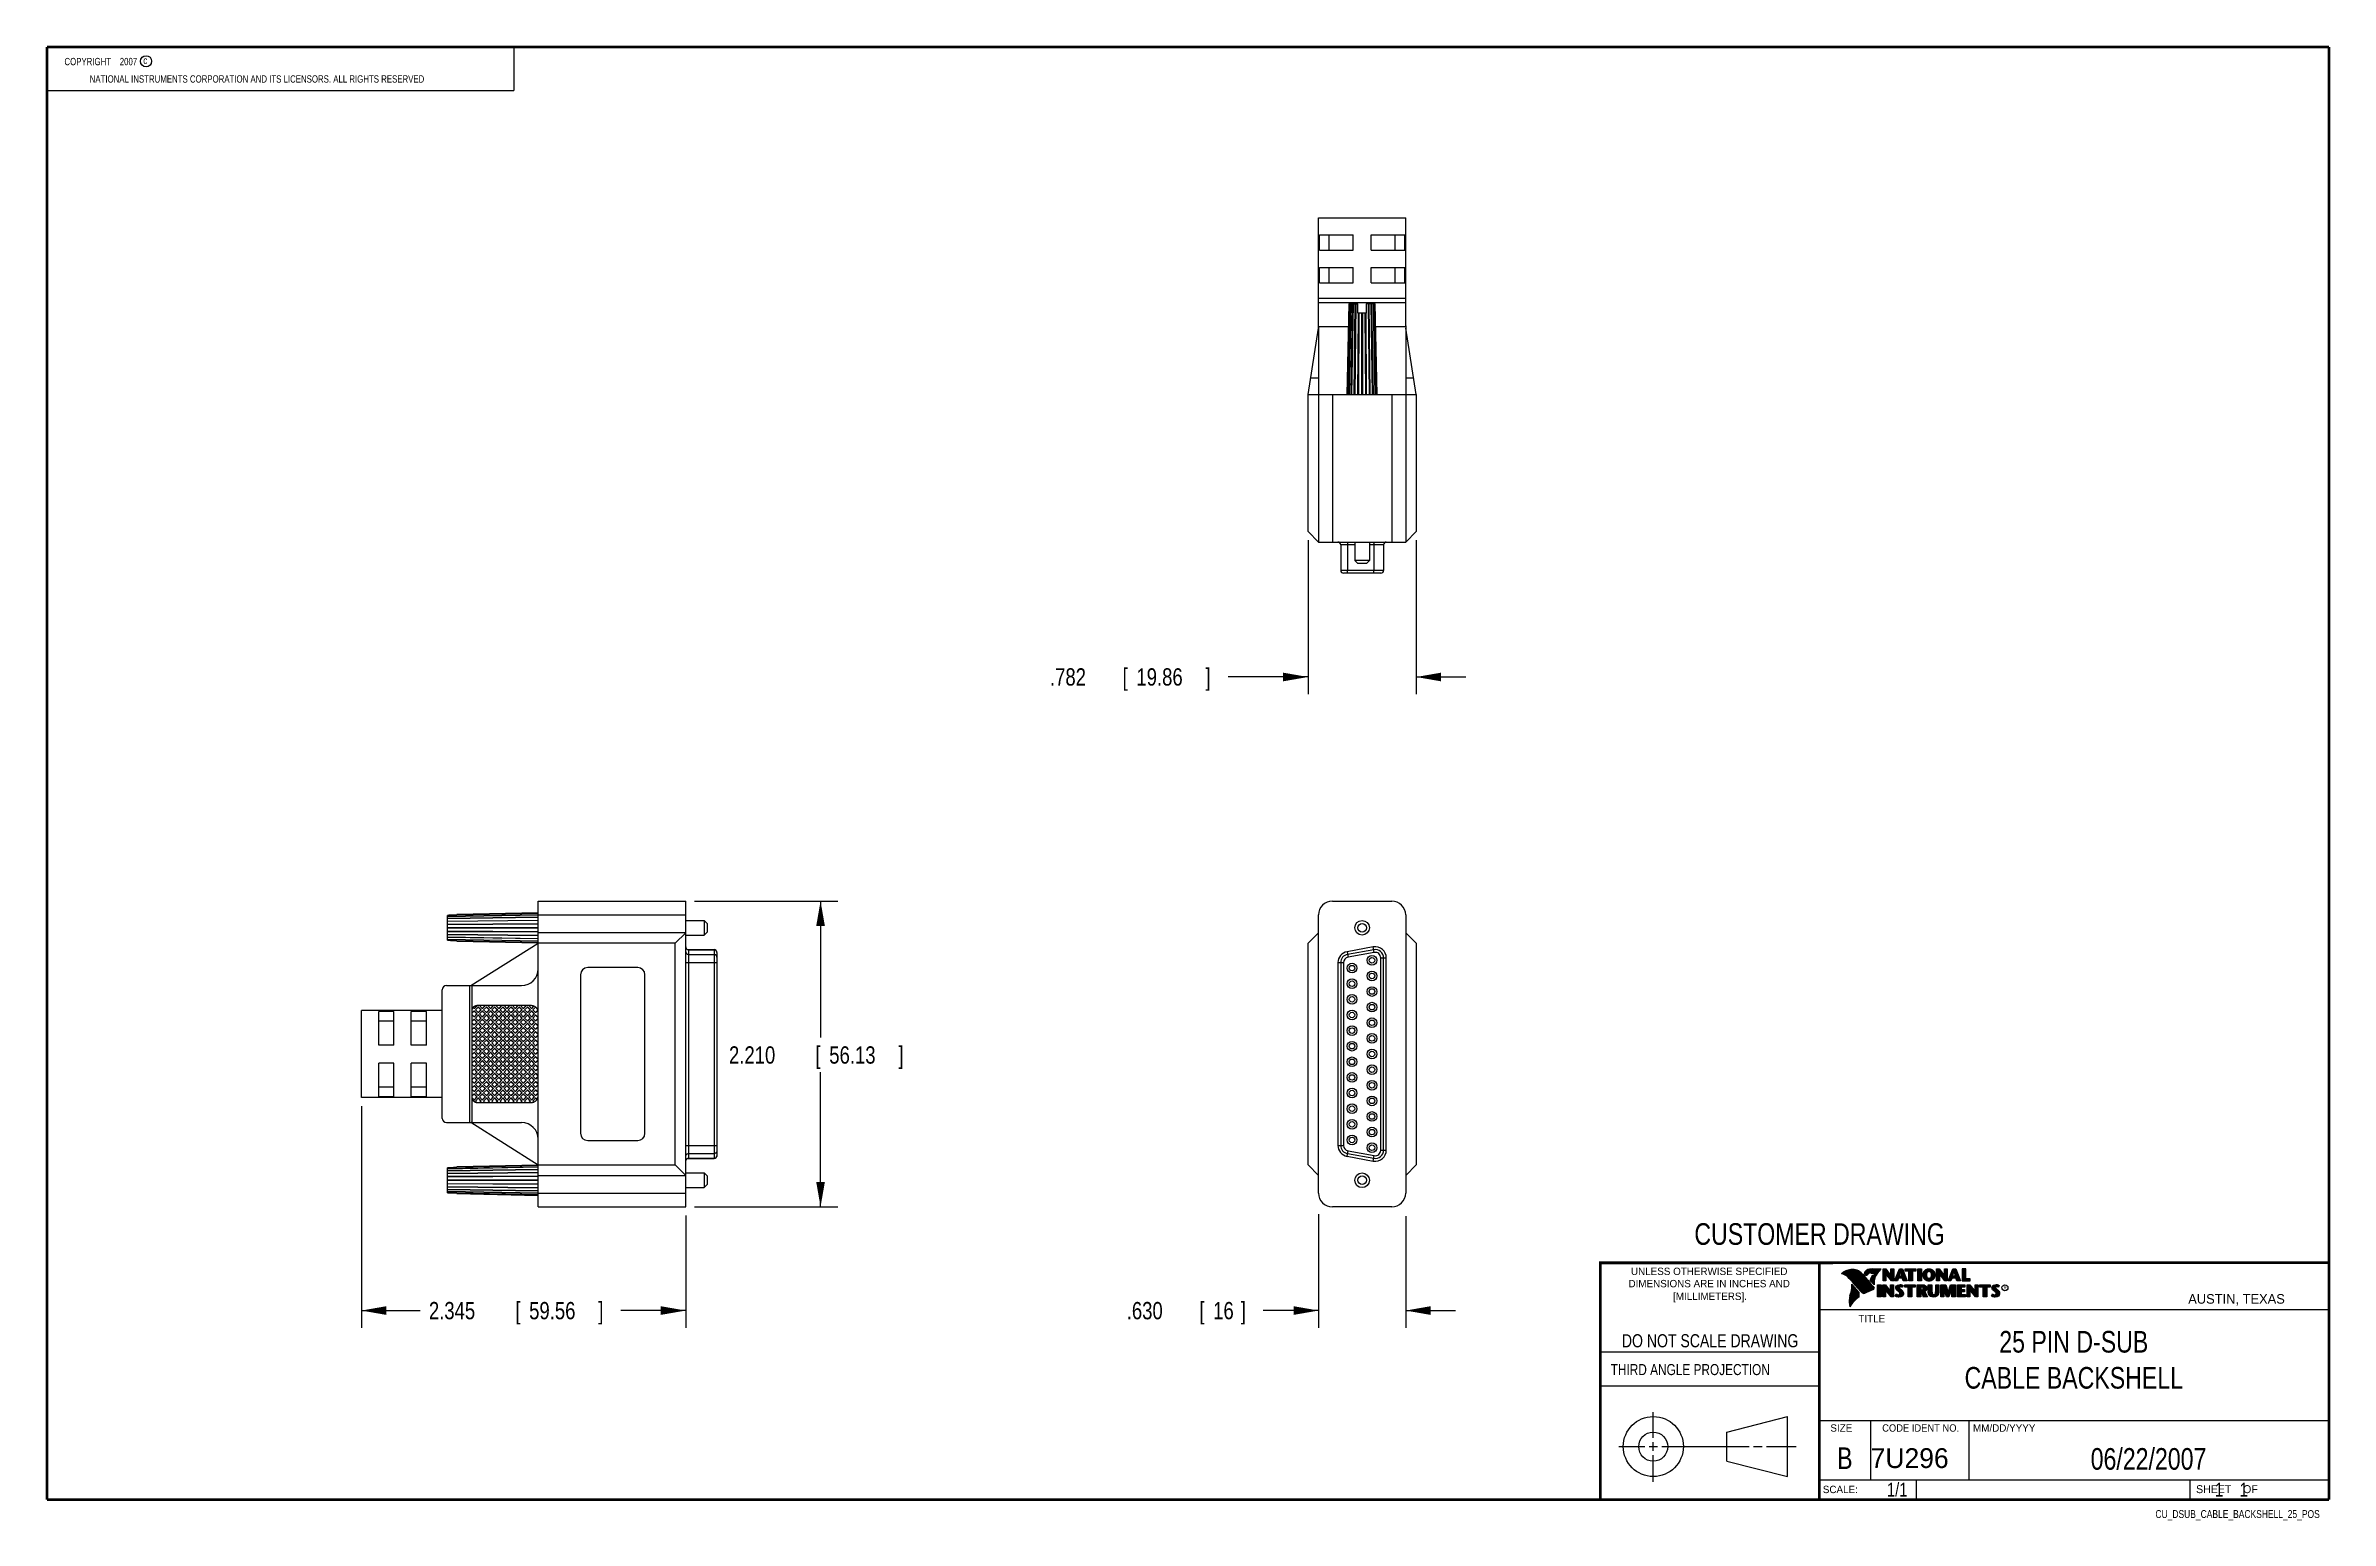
# Model space of a CAD drawing. Header units: inches. Extents: x 0.2 to 16.8, y 0.1 to 10.8.
import ezdxf
from ezdxf.enums import TextEntityAlignment as Align

# ---------------------------------------------------------------- set-up
doc = ezdxf.new("R2010")
doc.units = ezdxf.units.IN
doc.header["$LTSCALE"] = 0.935
doc.header["$MEASUREMENT"] = 0
doc.layers.get('0').update_dxf_attribs({"linetype": 'CONTINUOUS'})
doc.layers.add('DIMENSIONS', color=7, linetype='CONTINUOUS')
doc.styles.get("Standard").update_dxf_attribs({"font": 'txt', "width": 0.8})
doc.dimstyles.new('DIMSTYLE_1', dxfattribs={"dimtxt": 0.125, "dimasz": 0.18, "dimexe": 0.18, "dimexo": 0.0625, "dimgap": 0.09, "dimtad": 0, "dimtih": 1, "dimtoh": 1, "dimdec": 3, "dimzin": 4, "dimdsep": 46, "dimtxsty": 'STANDARD', "dimblk": '_FILLED', "dimblk1": '_FILLED', "dimblk2": '_FILLED', "dimcen": 0.09, "dimadec": 0, "dimazin": 0, "dimtp": 0.01, "dimtm": 0.01, "dimtfac": 1, "dimtdec": 3, "dimtofl": 0, "dimtmove": 0, "dimatfit": 3, "dimldrblk": '_FILLED', "dimfxl": 1, "dimtolj": 1, "dimtzin": 4, "dimarcsym": 0})

msp = doc.modelspace()

# ---------------------------------------------------------------- texts
at = {"color": 2, "linetype": 'CONTINUOUS', "width": 0.8}
for s, height, p in [('c', 0.053, (0.946, 10.6363)), ('NATIONAL INSTRUMENTS CORPORATION AND ITS LICENSORS. ALL RIGHTS RESERVED', 0.053, (0.5583, 10.5016)), ('THIRD ANGLE PROJECTION', 0.08, (11.5564, 1.1584))]:
    msp.add_text(s, height=height, dxfattribs=at).set_placement(p)
at = {"color": 7, "linetype": 'CONTINUOUS', "width": 0.8}
for s, height, p in [('CUSTOMER DRAWING', 0.15625, (13.0668, 2.1001)), ('DO NOT SCALE DRAWING', 0.095, (12.2754, 1.3592)), ('B', 0.1562, (13.2497, 0.4798))]:
    msp.add_text(s, height=height, dxfattribs=at).set_placement(p, align=Align.CENTER)
at = {"color": 2, "linetype": 'CONTINUOUS'}
for s, p in [('DIMENSIONS ARE IN INCHES AND', (12.2688, 1.7933)), ('UNLESS OTHERWISE SPECIFIED', (12.2688, 1.8819)), ('[MILLIMETERS].', (12.2746, 1.7015))]:
    msp.add_text(s, height=0.053254, dxfattribs=at).set_placement(p, align=Align.CENTER)
for s, height, p in [('R', 0.0217, (14.3971, 1.7782)), ('AUSTIN, TEXAS', 0.069617, (15.7327, 1.6745)), ('TITLE', 0.05325, (13.3474, 1.5397)), ('SIZE', 0.05325, (13.1451, 0.7494)), ('MM/DD/YYYY', 0.05325, (14.1765, 0.7494)), ('SCALE:', 0.05325, (13.0904, 0.3053)), ('SHEET    OF', 0.057262, (15.7892, 0.3052))]:
    msp.add_text(s, height=height, dxfattribs=at).set_placement(p)
at = {"color": 2, "linetype": 'CONTINUOUS', "width": 0.95}
msp.add_text('CODE IDENT NO.', height=0.053254, dxfattribs=at).set_placement((13.7978, 0.7494), align=Align.CENTER)
at = {"color": 7, "linetype": 'CONTINUOUS'}
msp.add_text('7U296', height=0.14316, dxfattribs=at).set_placement((13.4363, 0.4866))
at = {"color": 7, "linetype": 'CONTINUOUS', "width": 0.8}
msp.add_text('1/1', height=0.1, dxfattribs=at).set_placement((13.7025, 0.2805), align=Align.RIGHT)
at = {"color": 2, "linetype": 'CONTINUOUS', "width": 0.8}
msp.add_text('CU_DSUB_CABLE_BACKSHELL_25_POS', height=0.057262, dxfattribs=at).set_placement((16.6837, 0.1254), align=Align.RIGHT)
at = {"color": 2, "linetype": 'CONTINUOUS', "insert": (0.3125, 10.6805), "char_height": 0.053, "width": 0.8904, "attachment_point": 1}
msp.add_mtext('    COPYRIGHT    2007', dxfattribs=at)
at = {"color": 7, "linetype": 'CONTINUOUS'}
for s, insert, char_height, width, attachment_point in [('25 PIN D-SUB\\PCABLE BACKSHELL\\P ', (14.9051, 1.4775), 0.15625, 1.875, 2), ('06/22/2007 ', (15.4455, 0.6307), 0.15625, 1.375, 2), ('    1    1', (15.8075, 0.3805), 0.1, 0.8, 1)]:
    msp.add_mtext(s, dxfattribs=dict(at, insert=insert, char_height=char_height, width=width, attachment_point=attachment_point))

# ---------------------------------------------------------------- blocks, each defined once
blk = doc.blocks.new('_FILLED')
at = {"color": 0, "linetype": 'BYBLOCK'}
blk.add_solid([(0, 0), (-1, 0.174), (-1, -0.174)], dxfattribs=at)
blk = doc.blocks.new('*D0')
at = {"layer": 'DIMENSIONS', "color": 2, "linetype": 'CONTINUOUS'}
for p, q in [((2.523, 3.102), (2.523, 1.5)), ((4.868, 2.313), (4.868, 1.5)), ((2.523, 1.625), (2.948, 1.625)), ((4.868, 1.625), (4.398, 1.625))]:
    blk.add_line(p, q, dxfattribs=at)
at = {"layer": 'DIMENSIONS', "color": 2, "linetype": 'CONTINUOUS', "xscale": 0.18, "yscale": 0.18, "zscale": 0.18, "rotation": 180}
blk.add_blockref('_FILLED', (2.523, 1.625), dxfattribs=at)
at = {"layer": 'DIMENSIONS', "color": 2, "linetype": 'CONTINUOUS', "xscale": 0.18, "yscale": 0.18, "zscale": 0.18}
blk.add_blockref('_FILLED', (4.868, 1.625), dxfattribs=at)
at = {"layer": 'DIMENSIONS', "color": 2, "linetype": 'CONTINUOUS', "width": 0.8}
for s, p in [('2.345', (3.011, 1.562)), ('[', (3.636, 1.562)), ('59.56', (3.736, 1.562)), (']', (4.236, 1.562))]:
    blk.add_text(s, height=0.125, dxfattribs=at).set_placement(p)
blk = doc.blocks.new('*D1')
at = {"layer": 'DIMENSIONS', "color": 2, "linetype": 'CONTINUOUS'}
for p, q in [((4.931, 4.585), (5.968, 4.585)), ((5.843, 4.585), (5.843, 3.598)), ((5.843, 2.375), (5.843, 3.348)), ((4.931, 2.375), (5.968, 2.375))]:
    blk.add_line(p, q, dxfattribs=at)
at = {"layer": 'DIMENSIONS', "color": 2, "linetype": 'CONTINUOUS', "xscale": 0.18, "yscale": 0.18, "zscale": 0.18}
for p, rotation in [((5.843, 4.585), 90), ((5.843, 2.375), 270)]:
    blk.add_blockref('_FILLED', p, dxfattribs=dict(at, rotation=rotation))
at = {"layer": 'DIMENSIONS', "color": 2, "linetype": 'CONTINUOUS', "width": 0.8}
for s, p in [('2.210', (5.181, 3.41)), ('[', (5.806, 3.41)), ('56.13', (5.906, 3.41)), (']', (6.406, 3.41))]:
    blk.add_text(s, height=0.125, dxfattribs=at).set_placement(p)
blk = doc.blocks.new('*D2')
at = {"layer": 'DIMENSIONS', "color": 2, "linetype": 'CONTINUOUS'}
for p, q in [((9.444, 2.321), (9.444, 1.5)), ((10.074, 2.308), (10.074, 1.5)), ((9.444, 1.625), (9.044, 1.625)), ((10.074, 1.625), (10.434, 1.625))]:
    blk.add_line(p, q, dxfattribs=at)
at = {"layer": 'DIMENSIONS', "color": 2, "linetype": 'CONTINUOUS', "xscale": 0.18, "yscale": 0.18, "zscale": 0.18}
blk.add_blockref('_FILLED', (9.444, 1.625), dxfattribs=at)
at = {"layer": 'DIMENSIONS', "color": 2, "linetype": 'CONTINUOUS', "xscale": 0.18, "yscale": 0.18, "zscale": 0.18, "rotation": 180}
blk.add_blockref('_FILLED', (10.074, 1.625), dxfattribs=at)
at = {"layer": 'DIMENSIONS', "color": 2, "linetype": 'CONTINUOUS', "width": 0.8}
for s, p in [('.630', (8.057, 1.562)), ('[', (8.582, 1.562)), ('16', (8.682, 1.562)), (']', (8.882, 1.562))]:
    blk.add_text(s, height=0.125, dxfattribs=at).set_placement(p)
blk = doc.blocks.new('*D3')
at = {"layer": 'DIMENSIONS', "color": 2, "linetype": 'CONTINUOUS'}
for p, q in [((9.368, 7.194), (9.368, 6.08)), ((10.15, 7.194), (10.15, 6.08)), ((9.368, 6.205), (8.79, 6.205)), ((10.15, 6.205), (10.51, 6.205))]:
    blk.add_line(p, q, dxfattribs=at)
at = {"layer": 'DIMENSIONS', "color": 2, "linetype": 'CONTINUOUS', "xscale": 0.18, "yscale": 0.18, "zscale": 0.18}
blk.add_blockref('_FILLED', (9.368, 6.205), dxfattribs=at)
at = {"layer": 'DIMENSIONS', "color": 2, "linetype": 'CONTINUOUS', "xscale": 0.18, "yscale": 0.18, "zscale": 0.18, "rotation": 180}
blk.add_blockref('_FILLED', (10.15, 6.205), dxfattribs=at)
at = {"layer": 'DIMENSIONS', "color": 2, "linetype": 'CONTINUOUS', "width": 0.8}
for s, p in [('.782', (7.502, 6.143)), ('[', (8.027, 6.143)), ('19.86', (8.127, 6.143)), (']', (8.627, 6.143))]:
    blk.add_text(s, height=0.125, dxfattribs=at).set_placement(p)

# ---------------------------------------------------------------- dimensions: what is measured, and where the dimension line sits
at = {"layer": 'DIMENSIONS', "color": 2, "linetype": 'CONTINUOUS'}
for base, p1, p2, picture, middle in [((10.1501, 6.2053), (9.3681, 7.1938), (10.1501, 7.1938), '*D3', (8.1147, 6.2053)), ((4.8681, 1.6245), (2.5231, 3.1019), (4.8681, 2.3135), '*D0', (3.6733, 1.6245)), ((10.0741, 1.6245), (9.4441, 2.3206), (10.0741, 2.3079), '*D2', (8.5194, 1.6245))]:
    dim = msp.add_linear_dim(base=base, p1=p1, p2=p2, dimstyle='DIMSTYLE_1', dxfattribs=at)
    dim.commit()
    dim.dimension.update_dxf_attribs({"geometry": picture, "text_midpoint": middle, "dimtype": 160})
dim = msp.add_linear_dim(base=(5.8431, 4.5845), p1=(4.9306, 2.3745), p2=(4.9306, 4.5845), angle=90, dimstyle='DIMSTYLE_1', dxfattribs=at)
dim.commit()
dim.dimension.update_dxf_attribs({"geometry": '*D1', "text_midpoint": (5.8431, 3.4725), "dimtype": 160})

# ---------------------------------------------------------------- linework, layer by layer
at = {"color": 2, "linetype": 'CONTINUOUS'}
for p, q in [((0.25, 10.7586), (3.625, 10.7586)), ((0.25, 10.7586), (0.25, 10.4456)), ((3.625, 10.7586), (3.625, 10.4456)), ((0.25, 10.4456), (3.625, 10.4456)), ((13.0652, 1.9695), (16.745, 1.9695)), ((13.0652, 1.9695), (13.0652, 0.2605)), ((13.2311, 1.8934), (13.2311, 1.8949)), ((13.2347, 1.8921), (13.2347, 1.8972)), ((13.2382, 1.8907), (13.2382, 1.8994)), ((13.2418, 1.8892), (13.2418, 1.9015)), ((13.2453, 1.8876), (13.2453, 1.9035)), ((13.2489, 1.8858), (13.2489, 1.9054)), ((13.2524, 1.8839), (13.2524, 1.9069)), ((13.256, 1.8818), (13.256, 1.9084)), ((13.2596, 1.8796), (13.2596, 1.9098)), ((13.2631, 1.8772), (13.2631, 1.9111)), ((13.2667, 1.8747), (13.2667, 1.9124)), ((13.2702, 1.872), (13.2702, 1.9135)), ((13.2738, 1.869), (13.2738, 1.9146)), ((13.2773, 1.8658), (13.2773, 1.9155)), ((13.2809, 1.8624), (13.2809, 1.9164)), ((13.2844, 1.8587), (13.2844, 1.9173)), ((13.288, 1.8549), (13.288, 1.9181)), ((13.2915, 1.851), (13.2915, 1.9188)), ((13.2951, 1.8471), (13.2951, 1.9194)), ((13.2987, 1.8431), (13.2987, 1.9198)), ((13.3022, 1.8391), (13.3022, 1.92)), ((13.3058, 1.8351), (13.3058, 1.9201)), ((13.3093, 1.8311), (13.3093, 1.9201)), ((13.3129, 1.827), (13.3129, 1.9199)), ((13.3164, 1.8229), (13.3164, 1.9196)), ((13.32, 1.8188), (13.32, 1.9192)), ((13.3235, 1.8146), (13.3235, 1.9186)), ((13.3271, 1.8104), (13.3271, 1.9179)), ((13.3306, 1.8062), (13.3306, 1.9172)), ((13.3342, 1.802), (13.3342, 1.9163)), ((13.3378, 1.7978), (13.3378, 1.9151)), ((13.3413, 1.7937), (13.3413, 1.9138)), ((13.3449, 1.7897), (13.3449, 1.9122)), ((13.3484, 1.7856), (13.3484, 1.9103)), ((13.352, 1.7817), (13.352, 1.9081)), ((13.3555, 1.7778), (13.3555, 1.9055)), ((13.3591, 1.7739), (13.3591, 1.9026)), ((13.3626, 1.7701), (13.3626, 1.8991)), ((13.3662, 1.7663), (13.3662, 1.8952)), ((13.3697, 1.7625), (13.3697, 1.8915)), ((13.3733, 1.7588), (13.3733, 1.8878)), ((13.3769, 1.7556), (13.3769, 1.8841)), ((13.3804, 1.7529), (13.3804, 1.8803)), ((13.384, 1.7512), (13.384, 1.8766)), ((13.3875, 1.7509), (13.3875, 1.8728)), ((13.4022, 1.878), (13.3901, 1.8922)), ((13.3911, 1.7518), (13.3911, 1.8691)), ((13.4029, 1.881), (13.3927, 1.893)), ((13.3946, 1.8908), (13.3946, 1.8999)), ((13.3946, 1.7533), (13.3946, 1.8653)), ((13.3982, 1.8866), (13.3982, 1.9062)), ((13.3982, 1.7548), (13.3982, 1.8615)), ((13.4017, 1.8824), (13.4017, 1.9101)), ((13.4017, 1.7563), (13.4017, 1.8574)), ((13.4053, 1.8823), (13.4053, 1.9129)), ((13.4053, 1.7578), (13.4053, 1.8531)), ((13.4088, 1.8844), (13.4088, 1.915)), ((13.4088, 1.7593), (13.4088, 1.8488)), ((13.4124, 1.887), (13.4124, 1.9167)), ((13.4124, 1.7609), (13.4124, 1.8445)), ((13.4159, 1.89), (13.4159, 1.9182)), ((13.4159, 1.7625), (13.4159, 1.8402)), ((13.4195, 1.8937), (13.4195, 1.9193)), ((13.4195, 1.7641), (13.4195, 1.8359)), ((13.4231, 1.8964), (13.4231, 1.9203)), ((13.4231, 1.7657), (13.4231, 1.8316)), ((13.4266, 1.8982), (13.4266, 1.9209)), ((13.4266, 1.7674), (13.4266, 1.8273)), ((13.4302, 1.8995), (13.4302, 1.9214)), ((13.4302, 1.7691), (13.4302, 1.823)), ((13.4414, 1.8328), (13.4319, 1.8437)), ((13.4337, 1.8997), (13.4337, 1.922)), ((13.4337, 1.7708), (13.4337, 1.8187)), ((13.4433, 1.8344), (13.4349, 1.844)), ((13.4373, 1.8991), (13.4373, 1.9224)), ((13.4373, 1.8413), (13.4373, 1.8491)), ((13.4408, 1.898), (13.4408, 1.9228)), ((13.4408, 1.8372), (13.4408, 1.8572)), ((13.4444, 1.8972), (13.4444, 1.9231)), ((13.4444, 1.8331), (13.4444, 1.8665)), ((13.4479, 1.8969), (13.4479, 1.9234)), ((13.4479, 1.8288), (13.4479, 1.873)), ((13.4515, 1.8966), (13.4515, 1.9236)), ((13.4515, 1.8247), (13.4515, 1.8764)), ((13.4529, 1.9261), (13.5132, 1.9271)), ((13.453, 1.9236), (13.5067, 1.9245)), ((13.455, 1.8965), (13.455, 1.9237)), ((13.455, 1.8207), (13.455, 1.878)), ((13.4586, 1.8964), (13.4586, 1.9237)), ((13.4586, 1.8303), (13.4586, 1.879)), ((13.4622, 1.8957), (13.4622, 1.9238)), ((13.4622, 1.8535), (13.4622, 1.8795)), ((13.4657, 1.8935), (13.4657, 1.9238)), ((13.4657, 1.8636), (13.4657, 1.8798)), ((13.4693, 1.872), (13.4693, 1.9239)), ((13.4728, 1.8794), (13.4728, 1.9239)), ((13.4764, 1.8859), (13.4764, 1.924)), ((13.4799, 1.8919), (13.4799, 1.924)), ((13.4835, 1.8973), (13.4835, 1.9241)), ((13.487, 1.9023), (13.487, 1.9242)), ((13.4906, 1.9069), (13.4906, 1.9242)), ((13.4941, 1.9112), (13.4941, 1.9243)), ((13.4977, 1.9153), (13.4977, 1.9243)), ((13.5013, 1.9191), (13.5013, 1.9244)), ((13.5261, 1.9263), (13.5451, 1.9263)), ((13.5261, 1.839), (13.5261, 1.9263)), ((13.5466, 1.839), (13.5261, 1.839)), ((13.5286, 1.9237), (13.5439, 1.9237)), ((13.5286, 1.8415), (13.5286, 1.9237)), ((13.5441, 1.8415), (13.5286, 1.8415)), ((13.5332, 1.8415), (13.5332, 1.9237)), ((13.5367, 1.8415), (13.5367, 1.9237)), ((13.5402, 1.8415), (13.5402, 1.9237)), ((13.5441, 1.8976), (13.5437, 1.9237)), ((13.5439, 1.9237), (13.5854, 1.869)), ((13.5873, 1.8415), (13.5441, 1.8976)), ((13.5441, 1.8976), (13.5441, 1.8415)), ((13.5451, 1.9263), (13.5829, 1.8765)), ((13.586, 1.839), (13.5466, 1.8902)), ((13.5466, 1.8902), (13.5466, 1.839)), ((13.5471, 1.8936), (13.5471, 1.9194)), ((13.5506, 1.8891), (13.5506, 1.9149)), ((13.5541, 1.8846), (13.5541, 1.9103)), ((13.5576, 1.8801), (13.5576, 1.9057)), ((13.561, 1.8756), (13.561, 1.9011)), ((13.5645, 1.8711), (13.5645, 1.8965)), ((13.568, 1.8665), (13.568, 1.8919)), ((13.5715, 1.862), (13.5715, 1.8874)), ((13.575, 1.8575), (13.575, 1.8828)), ((13.5784, 1.853), (13.5784, 1.8782)), ((13.5819, 1.8485), (13.5819, 1.8736)), ((13.5829, 1.9263), (13.6036, 1.9263)), ((13.5829, 1.8765), (13.5829, 1.9263)), ((13.5854, 1.9237), (13.6011, 1.9237)), ((13.5854, 1.869), (13.5854, 1.9237)), ((13.5854, 1.844), (13.5854, 1.869)), ((13.6036, 1.839), (13.586, 1.839)), ((13.6011, 1.8415), (13.5873, 1.8415)), ((13.5889, 1.8415), (13.5889, 1.9237)), ((13.5923, 1.8415), (13.5923, 1.9237)), ((13.5958, 1.8415), (13.5958, 1.9237)), ((13.5993, 1.8415), (13.5993, 1.9237)), ((13.6011, 1.9237), (13.6011, 1.8415)), ((13.6036, 1.9263), (13.6036, 1.839)), ((13.6088, 1.839), (13.6444, 1.9262)), ((13.6294, 1.839), (13.6088, 1.839)), ((13.6125, 1.8415), (13.6461, 1.9237)), ((13.6277, 1.8415), (13.6125, 1.8415)), ((13.6167, 1.8415), (13.6167, 1.8516)), ((13.6201, 1.8415), (13.6201, 1.8601)), ((13.6236, 1.8415), (13.6236, 1.8686)), ((13.6271, 1.8415), (13.6271, 1.8771)), ((13.6361, 1.8623), (13.6277, 1.8415)), ((13.6378, 1.8598), (13.6294, 1.839)), ((13.6306, 1.8486), (13.6306, 1.8857)), ((13.634, 1.8573), (13.634, 1.8942)), ((13.6665, 1.8623), (13.6361, 1.8623)), ((13.6375, 1.8623), (13.6375, 1.9027)), ((13.6647, 1.8598), (13.6378, 1.8598)), ((13.6388, 1.8711), (13.65, 1.9073)), ((13.6639, 1.8711), (13.6388, 1.8711)), ((13.641, 1.8781), (13.641, 1.9112)), ((13.641, 1.8623), (13.641, 1.8711)), ((13.6423, 1.8736), (13.6519, 1.9048)), ((13.6606, 1.8736), (13.6423, 1.8736)), ((13.6444, 1.9262), (13.6664, 1.9262)), ((13.6445, 1.8893), (13.6445, 1.9197)), ((13.6445, 1.8623), (13.6445, 1.8711)), ((13.6461, 1.9237), (13.6647, 1.9237)), ((13.6479, 1.9006), (13.6479, 1.9237)), ((13.6479, 1.8623), (13.6479, 1.8711)), ((13.65, 1.9073), (13.6541, 1.9073)), ((13.6514, 1.9073), (13.6514, 1.9237)), ((13.6514, 1.8623), (13.6514, 1.8711)), ((13.6519, 1.9048), (13.6521, 1.9048)), ((13.6521, 1.9048), (13.6606, 1.8736)), ((13.6541, 1.9073), (13.6639, 1.8711)), ((13.6549, 1.9043), (13.6549, 1.9237)), ((13.6549, 1.8623), (13.6549, 1.8711)), ((13.6584, 1.8915), (13.6584, 1.9237)), ((13.6584, 1.8623), (13.6584, 1.8711)), ((13.6618, 1.8787), (13.6618, 1.9237)), ((13.6618, 1.8623), (13.6618, 1.8711)), ((13.6647, 1.9237), (13.6959, 1.8415)), ((13.6717, 1.839), (13.6647, 1.8598)), ((13.6653, 1.8623), (13.6653, 1.922)), ((13.6664, 1.9262), (13.6995, 1.839)), ((13.6735, 1.8415), (13.6665, 1.8623)), ((13.6688, 1.8555), (13.6688, 1.9128)), ((13.6995, 1.839), (13.6717, 1.839)), ((13.6723, 1.8452), (13.6723, 1.9037)), ((13.6959, 1.8415), (13.6735, 1.8415)), ((13.6757, 1.8415), (13.6757, 1.8945)), ((13.6792, 1.8415), (13.6792, 1.8854)), ((13.6827, 1.8415), (13.6827, 1.8762)), ((13.6862, 1.8415), (13.6862, 1.8671)), ((13.6866, 1.9262), (13.7634, 1.9262)), ((13.6866, 1.9099), (13.6866, 1.9262)), ((13.7118, 1.9099), (13.6866, 1.9099)), ((13.6891, 1.9237), (13.7609, 1.9237)), ((13.6891, 1.9125), (13.6891, 1.9237)), ((13.7143, 1.9125), (13.6891, 1.9125)), ((13.6896, 1.8415), (13.6896, 1.8579)), ((13.6931, 1.9125), (13.6931, 1.9237)), ((13.6931, 1.8415), (13.6931, 1.8488)), ((13.6966, 1.9125), (13.6966, 1.9237)), ((13.7001, 1.9125), (13.7001, 1.9237)), ((13.7035, 1.9125), (13.7035, 1.9237)), ((13.707, 1.9125), (13.707, 1.9237)), ((13.7105, 1.9125), (13.7105, 1.9237)), ((13.7118, 1.839), (13.7118, 1.9099)), ((13.7382, 1.839), (13.7118, 1.839)), ((13.7143, 1.9125), (13.714, 1.9237)), ((13.7143, 1.8415), (13.7143, 1.9125)), ((13.7357, 1.8415), (13.7143, 1.8415)), ((13.7174, 1.8415), (13.7174, 1.9237)), ((13.7209, 1.8415), (13.7209, 1.9237)), ((13.7244, 1.8415), (13.7244, 1.9237)), ((13.7279, 1.8415), (13.7279, 1.9237)), ((13.7313, 1.8415), (13.7313, 1.9237)), ((13.7357, 1.9125), (13.7348, 1.9237)), ((13.7609, 1.9125), (13.7357, 1.9125)), ((13.7357, 1.9125), (13.7357, 1.8415)), ((13.7634, 1.9099), (13.7382, 1.9099)), ((13.7382, 1.9099), (13.7382, 1.839)), ((13.7383, 1.9125), (13.7383, 1.9237)), ((13.7418, 1.9125), (13.7418, 1.9237)), ((13.7452, 1.9125), (13.7452, 1.9237)), ((13.7487, 1.9125), (13.7487, 1.9237)), ((13.7522, 1.9125), (13.7522, 1.9237)), ((13.7557, 1.9125), (13.7557, 1.9237)), ((13.7591, 1.9125), (13.7591, 1.9237)), ((13.7609, 1.9237), (13.7609, 1.9125)), ((13.7634, 1.9262), (13.7634, 1.9099)), ((13.7768, 1.9262), (13.8031, 1.9262)), ((13.7768, 1.839), (13.7768, 1.9262)), ((13.8031, 1.839), (13.7768, 1.839)), ((13.7794, 1.9237), (13.8006, 1.9237)), ((13.7794, 1.8415), (13.7794, 1.9237)), ((13.8006, 1.8415), (13.7794, 1.8415)), ((13.7835, 1.8415), (13.7835, 1.9237)), ((13.787, 1.8415), (13.787, 1.9237)), ((13.7904, 1.8415), (13.7904, 1.9237)), ((13.7939, 1.8415), (13.7939, 1.9237)), ((13.7974, 1.8415), (13.7974, 1.9237)), ((13.8006, 1.9237), (13.8006, 1.8415)), ((13.8031, 1.9262), (13.8031, 1.839)), ((13.8154, 1.8853), (13.8155, 1.8871)), ((13.8154, 1.8834), (13.8154, 1.8853)), ((13.8154, 1.8816), (13.8154, 1.8834)), ((13.8155, 1.8797), (13.8154, 1.8816)), ((13.8155, 1.8871), (13.8157, 1.8889)), ((13.8157, 1.8779), (13.8155, 1.8797)), ((13.8157, 1.8889), (13.8159, 1.8907)), ((13.8159, 1.876), (13.8157, 1.8779)), ((13.8159, 1.8907), (13.8161, 1.8924)), ((13.8162, 1.8742), (13.8159, 1.876)), ((13.8161, 1.8924), (13.8165, 1.8941)), ((13.8166, 1.8724), (13.8162, 1.8742)), ((13.8165, 1.8941), (13.8169, 1.8958)), ((13.817, 1.8706), (13.8166, 1.8724)), ((13.8169, 1.8958), (13.8174, 1.8975)), ((13.8174, 1.8689), (13.817, 1.8706)), ((13.8174, 1.8975), (13.8179, 1.8991)), ((13.8179, 1.8672), (13.8174, 1.8689)), ((13.8179, 1.8991), (13.8185, 1.9006)), ((13.8179, 1.8852), (13.818, 1.8869)), ((13.8179, 1.8834), (13.8179, 1.8852)), ((13.818, 1.8817), (13.8179, 1.8834)), ((13.8185, 1.8655), (13.8179, 1.8672)), ((13.818, 1.8869), (13.8182, 1.8886)), ((13.8181, 1.8799), (13.818, 1.8817)), ((13.8182, 1.8781), (13.8181, 1.8799)), ((13.8182, 1.8886), (13.8184, 1.8903)), ((13.8184, 1.8764), (13.8182, 1.8781)), ((13.8184, 1.8903), (13.8186, 1.892)), ((13.8187, 1.8746), (13.8184, 1.8764)), ((13.8185, 1.9006), (13.8191, 1.9021)), ((13.8191, 1.8639), (13.8185, 1.8655)), ((13.8186, 1.892), (13.819, 1.8936)), ((13.8191, 1.8729), (13.8187, 1.8746)), ((13.819, 1.8936), (13.8193, 1.8952)), ((13.8191, 1.9021), (13.8198, 1.9036)), ((13.8194, 1.8712), (13.8191, 1.8729)), ((13.8198, 1.8623), (13.8191, 1.8639)), ((13.8193, 1.8952), (13.8198, 1.8967)), ((13.8199, 1.8696), (13.8194, 1.8712)), ((13.8198, 1.9036), (13.8206, 1.9051)), ((13.8198, 1.8967), (13.8203, 1.8982)), ((13.8205, 1.8607), (13.8198, 1.8623)), ((13.8204, 1.8679), (13.8199, 1.8696)), ((13.8203, 1.8982), (13.8208, 1.8997)), ((13.8209, 1.8664), (13.8204, 1.8679)), ((13.8213, 1.8592), (13.8205, 1.8607)), ((13.8206, 1.9051), (13.8214, 1.9065)), ((13.8208, 1.8997), (13.8214, 1.9011)), ((13.8209, 1.8664), (13.8208, 1.8997)), ((13.8215, 1.8648), (13.8209, 1.8664)), ((13.8221, 1.8578), (13.8213, 1.8592)), ((13.8214, 1.9065), (13.8223, 1.9079)), ((13.8214, 1.9011), (13.8221, 1.9025)), ((13.8221, 1.8633), (13.8215, 1.8648)), ((13.8221, 1.9025), (13.8228, 1.9038)), ((13.8228, 1.8619), (13.8221, 1.8633)), ((13.823, 1.8563), (13.8221, 1.8578)), ((13.8223, 1.9079), (13.8232, 1.9092)), ((13.8228, 1.9038), (13.8236, 1.9052)), ((13.8235, 1.8604), (13.8228, 1.8619)), ((13.8239, 1.855), (13.823, 1.8563)), ((13.8232, 1.9092), (13.8243, 1.9106)), ((13.8243, 1.8591), (13.8235, 1.8604)), ((13.8236, 1.9052), (13.8244, 1.9065)), ((13.8249, 1.8536), (13.8239, 1.855)), ((13.8243, 1.9106), (13.8253, 1.9119)), ((13.8243, 1.8591), (13.8244, 1.9065)), ((13.8251, 1.8577), (13.8243, 1.8591)), ((13.8244, 1.9065), (13.8253, 1.9077)), ((13.826, 1.8523), (13.8249, 1.8536)), ((13.826, 1.8564), (13.8251, 1.8577)), ((13.8253, 1.9119), (13.8265, 1.9132)), ((13.8253, 1.9077), (13.8262, 1.909)), ((13.8269, 1.8552), (13.826, 1.8564)), ((13.8271, 1.8511), (13.826, 1.8523)), ((13.8262, 1.909), (13.8273, 1.9102)), ((13.8265, 1.9132), (13.8276, 1.9144)), ((13.8279, 1.854), (13.8269, 1.8552)), ((13.8282, 1.8499), (13.8271, 1.8511)), ((13.8273, 1.9102), (13.8283, 1.9114)), ((13.8276, 1.9144), (13.8288, 1.9156)), ((13.8279, 1.854), (13.8283, 1.9114)), ((13.8289, 1.8528), (13.8279, 1.854)), ((13.8294, 1.8487), (13.8282, 1.8499)), ((13.8283, 1.9114), (13.8294, 1.9126)), ((13.8288, 1.9156), (13.8301, 1.9167)), ((13.83, 1.8517), (13.8289, 1.8528)), ((13.8294, 1.9126), (13.8306, 1.9137)), ((13.8306, 1.8476), (13.8294, 1.8487)), ((13.8311, 1.8506), (13.83, 1.8517)), ((13.8301, 1.9167), (13.8314, 1.9178)), ((13.8306, 1.9137), (13.8318, 1.9148)), ((13.8319, 1.8466), (13.8306, 1.8476)), ((13.8311, 1.8506), (13.8318, 1.9148)), ((13.8323, 1.8496), (13.8311, 1.8506)), ((13.8314, 1.9178), (13.8327, 1.9188)), ((13.8318, 1.9148), (13.833, 1.9158)), ((13.8332, 1.8456), (13.8319, 1.8466)), ((13.8335, 1.8486), (13.8323, 1.8496)), ((13.8327, 1.9188), (13.834, 1.9198)), ((13.833, 1.9158), (13.8342, 1.9168)), ((13.8346, 1.8447), (13.8332, 1.8456)), ((13.8347, 1.8477), (13.8335, 1.8486)), ((13.834, 1.9198), (13.8354, 1.9207)), ((13.8342, 1.9168), (13.8355, 1.9177)), ((13.836, 1.8438), (13.8346, 1.8447)), ((13.8347, 1.8477), (13.8355, 1.9177)), ((13.836, 1.8468), (13.8347, 1.8477)), ((13.8354, 1.9207), (13.8368, 1.9215)), ((13.8355, 1.9177), (13.8368, 1.9185)), ((13.8373, 1.846), (13.836, 1.8468)), ((13.8374, 1.843), (13.836, 1.8438)), ((13.8368, 1.9215), (13.8382, 1.9223)), ((13.8368, 1.9185), (13.8381, 1.9193)), ((13.8386, 1.8452), (13.8373, 1.846)), ((13.839, 1.8423), (13.8374, 1.843)), ((13.8381, 1.9193), (13.8394, 1.92)), ((13.8386, 1.8452), (13.8381, 1.9193)), ((13.8382, 1.9223), (13.8397, 1.923)), ((13.84, 1.8445), (13.8386, 1.8452)), ((13.8405, 1.8416), (13.839, 1.8423)), ((13.8394, 1.92), (13.8408, 1.9207)), ((13.8397, 1.923), (13.8412, 1.9237)), ((13.8397, 1.8857), (13.8398, 1.8868)), ((13.8397, 1.8845), (13.8397, 1.8857)), ((13.8397, 1.8833), (13.8397, 1.8845)), ((13.8397, 1.8821), (13.8397, 1.8833)), ((13.8397, 1.8809), (13.8397, 1.8821)), ((13.8398, 1.8796), (13.8397, 1.8809)), ((13.8398, 1.8868), (13.8399, 1.888)), ((13.8399, 1.8784), (13.8398, 1.8796)), ((13.8399, 1.888), (13.84, 1.8891)), ((13.84, 1.8773), (13.8399, 1.8784)), ((13.84, 1.8891), (13.8401, 1.8902)), ((13.8401, 1.8761), (13.84, 1.8773)), ((13.8415, 1.8439), (13.84, 1.8445)), ((13.8401, 1.8902), (13.8402, 1.8913)), ((13.8402, 1.8749), (13.8401, 1.8761)), ((13.8402, 1.8913), (13.8403, 1.8924)), ((13.8404, 1.8738), (13.8402, 1.8749)), ((13.8403, 1.8924), (13.8405, 1.8934)), ((13.8405, 1.8727), (13.8404, 1.8738)), ((13.8405, 1.8934), (13.8407, 1.8944)), ((13.8407, 1.8716), (13.8405, 1.8727)), ((13.8421, 1.8409), (13.8405, 1.8416)), ((13.8407, 1.8944), (13.8409, 1.8954)), ((13.841, 1.8706), (13.8407, 1.8716)), ((13.8408, 1.9207), (13.8422, 1.9213)), ((13.8409, 1.8954), (13.8411, 1.8963)), ((13.8412, 1.8696), (13.841, 1.8706)), ((13.8411, 1.8963), (13.8414, 1.8972)), ((13.8412, 1.9237), (13.8427, 1.9243)), ((13.8414, 1.8686), (13.8412, 1.8696)), ((13.8414, 1.8972), (13.8416, 1.8981)), ((13.8417, 1.8677), (13.8414, 1.8686)), ((13.8415, 1.8439), (13.8417, 1.8678)), ((13.843, 1.8433), (13.8415, 1.8439)), ((13.8416, 1.8981), (13.8419, 1.899)), ((13.842, 1.8667), (13.8417, 1.8677)), ((13.8419, 1.899), (13.8422, 1.8999)), ((13.842, 1.8991), (13.8422, 1.9213)), ((13.8423, 1.8658), (13.842, 1.8667)), ((13.8438, 1.8404), (13.8421, 1.8409)), ((13.8422, 1.9213), (13.8436, 1.9219)), ((13.8422, 1.8999), (13.8426, 1.9007)), ((13.8422, 1.8844), (13.8423, 1.8856)), ((13.8422, 1.8833), (13.8422, 1.8844)), ((13.8422, 1.8821), (13.8422, 1.8833)), ((13.8423, 1.8809), (13.8422, 1.8821)), ((13.8423, 1.8867), (13.8424, 1.8878)), ((13.8423, 1.8856), (13.8423, 1.8867)), ((13.8423, 1.8798), (13.8423, 1.8809)), ((13.8424, 1.8786), (13.8423, 1.8798)), ((13.8427, 1.865), (13.8423, 1.8658)), ((13.8424, 1.8878), (13.8425, 1.8889)), ((13.8425, 1.8775), (13.8424, 1.8786)), ((13.8425, 1.8889), (13.8426, 1.89)), ((13.8426, 1.8764), (13.8425, 1.8775)), ((13.8426, 1.9007), (13.843, 1.9016)), ((13.8426, 1.89), (13.8427, 1.891)), ((13.8427, 1.8753), (13.8426, 1.8764)), ((13.8427, 1.9243), (13.8443, 1.9248)), ((13.8427, 1.891), (13.8428, 1.892)), ((13.8429, 1.8742), (13.8427, 1.8753)), ((13.8431, 1.8641), (13.8427, 1.865)), ((13.8428, 1.892), (13.843, 1.893)), ((13.843, 1.8731), (13.8429, 1.8742)), ((13.843, 1.9016), (13.8434, 1.9024)), ((13.843, 1.893), (13.8432, 1.8939)), ((13.8432, 1.8721), (13.843, 1.8731)), ((13.8445, 1.8428), (13.843, 1.8433)), ((13.8434, 1.8633), (13.8431, 1.8641)), ((13.8432, 1.8939), (13.8434, 1.8948)), ((13.8434, 1.8712), (13.8432, 1.8721)), ((13.8434, 1.9024), (13.8438, 1.9032)), ((13.8434, 1.8948), (13.8436, 1.8957)), ((13.8436, 1.8702), (13.8434, 1.8712)), ((13.8439, 1.8625), (13.8434, 1.8633)), ((13.8436, 1.9219), (13.8451, 1.9224)), ((13.8436, 1.8957), (13.8438, 1.8965)), ((13.8439, 1.8693), (13.8436, 1.8702)), ((13.8438, 1.9032), (13.8443, 1.904)), ((13.8438, 1.8965), (13.844, 1.8974)), ((13.8455, 1.8399), (13.8438, 1.8404)), ((13.8441, 1.8684), (13.8439, 1.8693)), ((13.8443, 1.8617), (13.8439, 1.8625)), ((13.844, 1.8974), (13.8443, 1.8982)), ((13.8444, 1.8676), (13.8441, 1.8684)), ((13.8443, 1.9248), (13.8459, 1.9253)), ((13.8443, 1.904), (13.8447, 1.9047)), ((13.8443, 1.8982), (13.8446, 1.899)), ((13.8448, 1.8609), (13.8443, 1.8617)), ((13.8447, 1.8667), (13.8444, 1.8676)), ((13.8462, 1.8423), (13.8445, 1.8428)), ((13.8446, 1.899), (13.8449, 1.8997)), ((13.8447, 1.9047), (13.8453, 1.9055)), ((13.845, 1.8659), (13.8447, 1.8667)), ((13.8453, 1.8602), (13.8448, 1.8609)), ((13.8449, 1.8997), (13.8453, 1.9005)), ((13.8454, 1.8651), (13.845, 1.8659)), ((13.8451, 1.9224), (13.8466, 1.9229)), ((13.8453, 1.9055), (13.8451, 1.9224)), ((13.8453, 1.9055), (13.8458, 1.9062)), ((13.8453, 1.9005), (13.8456, 1.9012)), ((13.8458, 1.8595), (13.8453, 1.8602)), ((13.8457, 1.8644), (13.8454, 1.8651)), ((13.8473, 1.8395), (13.8455, 1.8399)), ((13.8456, 1.9012), (13.846, 1.902)), ((13.8461, 1.8637), (13.8457, 1.8644)), ((13.8458, 1.9062), (13.8464, 1.9068)), ((13.8464, 1.8588), (13.8458, 1.8595)), ((13.846, 1.8424), (13.8458, 1.8595)), ((13.8459, 1.9253), (13.8476, 1.9257)), ((13.846, 1.902), (13.8464, 1.9027)), ((13.8465, 1.863), (13.8461, 1.8637)), ((13.8478, 1.8419), (13.8462, 1.8423)), ((13.8464, 1.9068), (13.847, 1.9074)), ((13.8464, 1.9027), (13.8468, 1.9033)), ((13.847, 1.8581), (13.8464, 1.8588)), ((13.8469, 1.8623), (13.8465, 1.863)), ((13.8466, 1.9229), (13.8481, 1.9233)), ((13.8468, 1.9033), (13.8473, 1.9039)), ((13.8473, 1.8617), (13.8469, 1.8623)), ((13.847, 1.9074), (13.8477, 1.908)), ((13.8477, 1.8575), (13.847, 1.8581)), ((13.8473, 1.9039), (13.8478, 1.9045)), ((13.8478, 1.8611), (13.8473, 1.8617)), ((13.8491, 1.8391), (13.8473, 1.8395)), ((13.8476, 1.9257), (13.8492, 1.9261)), ((13.8477, 1.908), (13.8483, 1.9086)), ((13.8483, 1.857), (13.8477, 1.8575)), ((13.8478, 1.9045), (13.8482, 1.9051)), ((13.8483, 1.8605), (13.8478, 1.8611)), ((13.8495, 1.8416), (13.8478, 1.8419)), ((13.8481, 1.9233), (13.8497, 1.9236)), ((13.8482, 1.9051), (13.8488, 1.9056)), ((13.8483, 1.9086), (13.849, 1.9091)), ((13.8488, 1.8599), (13.8483, 1.8605)), ((13.849, 1.8564), (13.8483, 1.857)), ((13.8488, 1.9056), (13.8493, 1.9061)), ((13.8494, 1.8594), (13.8488, 1.8599)), ((13.849, 1.9091), (13.8497, 1.9095)), ((13.8498, 1.8559), (13.849, 1.8564)), ((13.8509, 1.8388), (13.8491, 1.8391)), ((13.8492, 1.9261), (13.8509, 1.9264)), ((13.8493, 1.9061), (13.8498, 1.9065)), ((13.8499, 1.8589), (13.8494, 1.8594)), ((13.8495, 1.9094), (13.8495, 1.9236)), ((13.8495, 1.8416), (13.8495, 1.8561)), ((13.8513, 1.8413), (13.8495, 1.8416)), ((13.8497, 1.9236), (13.8513, 1.9239)), ((13.8497, 1.9095), (13.8505, 1.9099)), ((13.8498, 1.9065), (13.8504, 1.9069)), ((13.8505, 1.8555), (13.8498, 1.8559)), ((13.8505, 1.8585), (13.8499, 1.8589)), ((13.8504, 1.9069), (13.851, 1.9073)), ((13.8505, 1.9099), (13.8512, 1.9103)), ((13.8511, 1.8581), (13.8505, 1.8585)), ((13.8513, 1.8551), (13.8505, 1.8555)), ((13.8509, 1.9264), (13.8527, 1.9266)), ((13.8528, 1.8386), (13.8509, 1.8388)), ((13.851, 1.9073), (13.8516, 1.9077)), ((13.8518, 1.8577), (13.8511, 1.8581)), ((13.8512, 1.9103), (13.852, 1.9106)), ((13.8513, 1.9239), (13.853, 1.9241)), ((13.8521, 1.8547), (13.8513, 1.8551)), ((13.853, 1.8411), (13.8513, 1.8413)), ((13.8516, 1.9077), (13.8523, 1.908)), ((13.8524, 1.8574), (13.8518, 1.8577)), ((13.852, 1.9106), (13.8528, 1.9109)), ((13.853, 1.8544), (13.8521, 1.8547)), ((13.8523, 1.908), (13.8529, 1.9083)), ((13.8531, 1.8571), (13.8524, 1.8574)), ((13.8527, 1.9266), (13.8544, 1.9268)), ((13.8528, 1.9109), (13.8536, 1.9111)), ((13.8547, 1.8384), (13.8528, 1.8386)), ((13.8529, 1.9083), (13.8536, 1.9085)), ((13.853, 1.9241), (13.8546, 1.9243)), ((13.853, 1.9109), (13.853, 1.9241)), ((13.8538, 1.8542), (13.853, 1.8544)), ((13.853, 1.8411), (13.853, 1.8544)), ((13.8548, 1.841), (13.853, 1.8411)), ((13.8538, 1.8568), (13.8531, 1.8571)), ((13.8536, 1.9111), (13.8545, 1.9113)), ((13.8536, 1.9085), (13.8543, 1.9087)), ((13.8545, 1.8566), (13.8538, 1.8568)), ((13.8547, 1.854), (13.8538, 1.8542)), ((13.8543, 1.9087), (13.855, 1.9089)), ((13.8544, 1.9268), (13.8561, 1.9269)), ((13.8545, 1.9113), (13.8553, 1.9115)), ((13.8552, 1.8564), (13.8545, 1.8566)), ((13.8546, 1.9243), (13.8563, 1.9244)), ((13.8556, 1.8538), (13.8547, 1.854)), ((13.8565, 1.8384), (13.8547, 1.8384)), ((13.8566, 1.8409), (13.8548, 1.841)), ((13.855, 1.9089), (13.8557, 1.909)), ((13.8559, 1.8563), (13.8552, 1.8564)), ((13.8553, 1.9115), (13.8562, 1.9116)), ((13.8565, 1.8537), (13.8556, 1.8538)), ((13.8557, 1.909), (13.8565, 1.9091)), ((13.8567, 1.8562), (13.8559, 1.8563)), ((13.8561, 1.9269), (13.8579, 1.927)), ((13.8562, 1.9116), (13.8571, 1.9117)), ((13.8563, 1.9244), (13.8579, 1.9245)), ((13.8565, 1.9116), (13.8565, 1.9244)), ((13.8565, 1.9091), (13.8572, 1.9092)), ((13.8574, 1.8537), (13.8565, 1.8537)), ((13.8565, 1.8409), (13.8565, 1.8537)), ((13.8584, 1.8383), (13.8565, 1.8384)), ((13.8584, 1.8408), (13.8566, 1.8409)), ((13.8574, 1.8562), (13.8567, 1.8562)), ((13.8571, 1.9117), (13.858, 1.9117)), ((13.8572, 1.9092), (13.858, 1.9092)), ((13.8582, 1.8562), (13.8574, 1.8562)), ((13.8583, 1.8537), (13.8574, 1.8537)), ((13.8579, 1.927), (13.8596, 1.927)), ((13.8579, 1.9245), (13.8596, 1.9244)), ((13.858, 1.9117), (13.8589, 1.9117)), ((13.858, 1.9092), (13.8587, 1.9091)), ((13.8589, 1.8563), (13.8582, 1.8562)), ((13.8592, 1.8537), (13.8583, 1.8537)), ((13.8601, 1.8409), (13.8584, 1.8408)), ((13.8602, 1.8384), (13.8584, 1.8383)), ((13.8587, 1.9091), (13.8595, 1.9091)), ((13.8589, 1.9117), (13.8598, 1.9116)), ((13.8597, 1.8564), (13.8589, 1.8563)), ((13.8601, 1.8539), (13.8592, 1.8537)), ((13.8595, 1.9091), (13.8602, 1.909)), ((13.8596, 1.927), (13.8614, 1.9269)), ((13.8596, 1.9244), (13.8612, 1.9243)), ((13.8605, 1.8565), (13.8597, 1.8564)), ((13.8598, 1.9116), (13.8607, 1.9114)), ((13.8599, 1.8409), (13.8601, 1.8539)), ((13.861, 1.854), (13.8601, 1.8539)), ((13.8618, 1.841), (13.8601, 1.8409)), ((13.8602, 1.909), (13.861, 1.9088)), ((13.862, 1.8384), (13.8602, 1.8384)), ((13.8612, 1.8567), (13.8605, 1.8565)), ((13.8607, 1.9114), (13.8616, 1.9113)), ((13.861, 1.9114), (13.8612, 1.9243)), ((13.861, 1.9088), (13.8617, 1.9086)), ((13.8619, 1.8542), (13.861, 1.854)), ((13.8612, 1.9243), (13.8628, 1.9242)), ((13.862, 1.8569), (13.8612, 1.8567)), ((13.8614, 1.9269), (13.8631, 1.9267)), ((13.8616, 1.9113), (13.8624, 1.911)), ((13.8617, 1.9086), (13.8624, 1.9084)), ((13.8635, 1.8411), (13.8618, 1.841)), ((13.8627, 1.8545), (13.8619, 1.8542)), ((13.8627, 1.8571), (13.862, 1.8569)), ((13.8638, 1.8386), (13.862, 1.8384)), ((13.8624, 1.911), (13.8632, 1.9108)), ((13.8624, 1.9084), (13.8631, 1.9081)), ((13.8634, 1.8574), (13.8627, 1.8571)), ((13.8636, 1.8547), (13.8627, 1.8545)), ((13.8628, 1.9242), (13.8644, 1.924)), ((13.8631, 1.9267), (13.8648, 1.9265)), ((13.8631, 1.9081), (13.8638, 1.9079)), ((13.8632, 1.9108), (13.864, 1.9105)), ((13.8641, 1.8577), (13.8634, 1.8574)), ((13.8634, 1.8411), (13.8636, 1.8547)), ((13.8652, 1.8413), (13.8635, 1.8411)), ((13.8644, 1.8551), (13.8636, 1.8547)), ((13.8638, 1.9079), (13.8645, 1.9076)), ((13.8656, 1.8388), (13.8638, 1.8386)), ((13.864, 1.9105), (13.8648, 1.9102)), ((13.8647, 1.858), (13.8641, 1.8577)), ((13.8643, 1.9104), (13.8644, 1.924)), ((13.8644, 1.924), (13.8661, 1.9237)), ((13.8652, 1.8554), (13.8644, 1.8551)), ((13.8645, 1.9076), (13.8651, 1.9072)), ((13.8653, 1.8584), (13.8647, 1.858)), ((13.8648, 1.9265), (13.8665, 1.9262)), ((13.8648, 1.9102), (13.8656, 1.9098)), ((13.8651, 1.9072), (13.8657, 1.9069)), ((13.8659, 1.8558), (13.8652, 1.8554)), ((13.8668, 1.8416), (13.8652, 1.8413)), ((13.8659, 1.8588), (13.8653, 1.8584)), ((13.8656, 1.9098), (13.8663, 1.9094)), ((13.8673, 1.8391), (13.8656, 1.8388)), ((13.8657, 1.9069), (13.8662, 1.9065)), ((13.8665, 1.8592), (13.8659, 1.8588)), ((13.8667, 1.8562), (13.8659, 1.8558)), ((13.8661, 1.9237), (13.8676, 1.9233)), ((13.8662, 1.9065), (13.8668, 1.9061)), ((13.8663, 1.9094), (13.867, 1.909)), ((13.8665, 1.9262), (13.8682, 1.9258)), ((13.867, 1.8596), (13.8665, 1.8592)), ((13.8674, 1.8567), (13.8667, 1.8562)), ((13.8668, 1.9061), (13.8673, 1.9056)), ((13.8685, 1.842), (13.8668, 1.8416)), ((13.8669, 1.8416), (13.867, 1.8565)), ((13.867, 1.909), (13.8677, 1.9085)), ((13.8675, 1.8601), (13.867, 1.8596)), ((13.8673, 1.9056), (13.8677, 1.9052)), ((13.869, 1.8395), (13.8673, 1.8391)), ((13.8681, 1.8572), (13.8674, 1.8567)), ((13.8675, 1.9087), (13.8676, 1.9233)), ((13.868, 1.8606), (13.8675, 1.8601)), ((13.8676, 1.9233), (13.8692, 1.9229)), ((13.8677, 1.9085), (13.8683, 1.908)), ((13.8677, 1.9052), (13.8682, 1.9047)), ((13.8684, 1.8612), (13.868, 1.8606)), ((13.8687, 1.8577), (13.8681, 1.8572)), ((13.8682, 1.9258), (13.8699, 1.9254)), ((13.8682, 1.9047), (13.8686, 1.9042)), ((13.8683, 1.908), (13.869, 1.9075)), ((13.8688, 1.8618), (13.8684, 1.8612)), ((13.8701, 1.8424), (13.8685, 1.842)), ((13.8686, 1.9042), (13.869, 1.9037)), ((13.8693, 1.8583), (13.8687, 1.8577)), ((13.8693, 1.8624), (13.8688, 1.8618)), ((13.869, 1.9075), (13.8695, 1.907)), ((13.869, 1.9037), (13.8694, 1.9031)), ((13.8707, 1.8399), (13.869, 1.8395)), ((13.8692, 1.9229), (13.8708, 1.9225)), ((13.8696, 1.8631), (13.8693, 1.8624)), ((13.8699, 1.859), (13.8693, 1.8583)), ((13.8694, 1.9031), (13.8698, 1.9025)), ((13.8695, 1.907), (13.8701, 1.9064)), ((13.87, 1.8638), (13.8696, 1.8631)), ((13.8698, 1.9025), (13.8701, 1.9019)), ((13.8699, 1.9254), (13.8715, 1.9249)), ((13.8704, 1.8596), (13.8699, 1.859)), ((13.8704, 1.8645), (13.87, 1.8638)), ((13.8701, 1.9064), (13.8706, 1.9058)), ((13.8701, 1.9019), (13.8704, 1.9012)), ((13.8716, 1.8428), (13.8701, 1.8424)), ((13.8704, 1.9012), (13.8708, 1.9005)), ((13.8707, 1.8653), (13.8704, 1.8645)), ((13.8709, 1.8603), (13.8704, 1.8596)), ((13.8706, 1.9058), (13.8711, 1.9052)), ((13.871, 1.8661), (13.8707, 1.8653)), ((13.8724, 1.8404), (13.8707, 1.8399)), ((13.8708, 1.9225), (13.8723, 1.922)), ((13.871, 1.9053), (13.8708, 1.9225)), ((13.8708, 1.9005), (13.8711, 1.8998)), ((13.8714, 1.8611), (13.8709, 1.8603)), ((13.8713, 1.8669), (13.871, 1.8661)), ((13.8711, 1.9052), (13.8715, 1.9045)), ((13.8711, 1.8998), (13.8714, 1.899)), ((13.8716, 1.8677), (13.8713, 1.8669)), ((13.8714, 1.899), (13.8717, 1.8981)), ((13.8719, 1.8618), (13.8714, 1.8611)), ((13.8716, 1.8428), (13.8714, 1.8611)), ((13.8715, 1.9249), (13.8732, 1.9243)), ((13.8715, 1.9045), (13.872, 1.9038)), ((13.8719, 1.8686), (13.8716, 1.8677)), ((13.8732, 1.8434), (13.8716, 1.8428)), ((13.8717, 1.8981), (13.8719, 1.8972)), ((13.8719, 1.8972), (13.8722, 1.8963)), ((13.8722, 1.8695), (13.8719, 1.8686)), ((13.8723, 1.8626), (13.8719, 1.8618)), ((13.872, 1.9038), (13.8724, 1.9031)), ((13.8722, 1.8963), (13.8724, 1.8954)), ((13.8724, 1.8704), (13.8722, 1.8695)), ((13.8723, 1.922), (13.8738, 1.9214)), ((13.8727, 1.8634), (13.8723, 1.8626)), ((13.8724, 1.9031), (13.8727, 1.9023)), ((13.8724, 1.8954), (13.8727, 1.8944)), ((13.8727, 1.8713), (13.8724, 1.8704)), ((13.8741, 1.841), (13.8724, 1.8404)), ((13.8727, 1.9023), (13.8731, 1.9015)), ((13.8727, 1.8944), (13.8729, 1.8933)), ((13.8729, 1.8723), (13.8727, 1.8713)), ((13.873, 1.8643), (13.8727, 1.8634)), ((13.8729, 1.8933), (13.8731, 1.8923)), ((13.8731, 1.8733), (13.8729, 1.8723)), ((13.8734, 1.8651), (13.873, 1.8643)), ((13.8731, 1.9015), (13.8734, 1.9007)), ((13.8731, 1.8923), (13.8732, 1.8912)), ((13.8732, 1.8743), (13.8731, 1.8733)), ((13.8732, 1.9243), (13.8748, 1.9237)), ((13.8732, 1.8912), (13.8734, 1.8901)), ((13.8734, 1.8753), (13.8732, 1.8743)), ((13.8747, 1.844), (13.8732, 1.8434)), ((13.8734, 1.9007), (13.8737, 1.8998)), ((13.8734, 1.8901), (13.8735, 1.889)), ((13.8735, 1.8764), (13.8734, 1.8753)), ((13.8737, 1.866), (13.8734, 1.8651)), ((13.8735, 1.889), (13.8736, 1.8878)), ((13.8736, 1.8775), (13.8735, 1.8764)), ((13.8736, 1.8878), (13.8737, 1.8867)), ((13.8737, 1.8786), (13.8736, 1.8775)), ((13.8737, 1.8998), (13.8741, 1.8989)), ((13.8737, 1.8867), (13.8737, 1.8855)), ((13.8737, 1.8855), (13.8738, 1.8844)), ((13.8738, 1.8798), (13.8737, 1.8786)), ((13.874, 1.8669), (13.8737, 1.866)), ((13.8738, 1.9214), (13.8753, 1.9207)), ((13.8741, 1.8988), (13.8738, 1.9214)), ((13.8738, 1.8844), (13.8738, 1.8832)), ((13.8738, 1.8832), (13.8738, 1.8821)), ((13.8738, 1.8821), (13.8738, 1.8809)), ((13.8738, 1.8809), (13.8738, 1.8798)), ((13.8743, 1.8678), (13.874, 1.8669)), ((13.8741, 1.8989), (13.8744, 1.898)), ((13.8757, 1.8417), (13.8741, 1.841)), ((13.8746, 1.8688), (13.8743, 1.8678)), ((13.8744, 1.898), (13.8746, 1.897)), ((13.8747, 1.844), (13.8744, 1.8681)), ((13.8746, 1.897), (13.8749, 1.896)), ((13.8749, 1.8697), (13.8746, 1.8688)), ((13.8762, 1.8447), (13.8747, 1.844)), ((13.8748, 1.9237), (13.8763, 1.923)), ((13.8749, 1.896), (13.8751, 1.8949)), ((13.8751, 1.8707), (13.8749, 1.8697)), ((13.8751, 1.8949), (13.8754, 1.8938)), ((13.8754, 1.8718), (13.8751, 1.8707)), ((13.8753, 1.9207), (13.8767, 1.92)), ((13.8754, 1.8938), (13.8756, 1.8927)), ((13.8756, 1.8728), (13.8754, 1.8718)), ((13.8756, 1.8927), (13.8757, 1.8916)), ((13.8757, 1.8739), (13.8756, 1.8728)), ((13.8757, 1.8916), (13.8759, 1.8904)), ((13.8759, 1.875), (13.8757, 1.8739)), ((13.8773, 1.8424), (13.8757, 1.8417)), ((13.8759, 1.8904), (13.876, 1.8892)), ((13.876, 1.8762), (13.8759, 1.875)), ((13.876, 1.8892), (13.8761, 1.888)), ((13.8761, 1.8773), (13.876, 1.8762)), ((13.8761, 1.888), (13.8762, 1.8869)), ((13.8762, 1.8785), (13.8761, 1.8773)), ((13.8762, 1.8869), (13.8763, 1.8857)), ((13.8763, 1.8797), (13.8762, 1.8785)), ((13.8776, 1.8454), (13.8762, 1.8447)), ((13.8763, 1.923), (13.8778, 1.9223)), ((13.8763, 1.8857), (13.8763, 1.8844)), ((13.8763, 1.8844), (13.8763, 1.8832)), ((13.8763, 1.8832), (13.8763, 1.882)), ((13.8763, 1.882), (13.8763, 1.8808)), ((13.8763, 1.8808), (13.8763, 1.8797)), ((13.8767, 1.92), (13.8781, 1.9193)), ((13.8788, 1.8432), (13.8773, 1.8424)), ((13.8776, 1.8454), (13.8781, 1.9193)), ((13.879, 1.8462), (13.8776, 1.8454)), ((13.8778, 1.9223), (13.8793, 1.9215)), ((13.8781, 1.9193), (13.8795, 1.9185)), ((13.8803, 1.844), (13.8788, 1.8432)), ((13.8804, 1.847), (13.879, 1.8462)), ((13.8793, 1.9215), (13.8808, 1.9207)), ((13.8795, 1.9185), (13.8808, 1.9176)), ((13.8818, 1.8449), (13.8803, 1.844)), ((13.8817, 1.8479), (13.8804, 1.847)), ((13.8808, 1.9207), (13.8822, 1.9197)), ((13.8808, 1.9176), (13.8821, 1.9167)), ((13.8817, 1.8479), (13.8821, 1.9167)), ((13.883, 1.8489), (13.8817, 1.8479)), ((13.8832, 1.8459), (13.8818, 1.8449)), ((13.8821, 1.9167), (13.8833, 1.9158)), ((13.8822, 1.9197), (13.8836, 1.9188)), ((13.8842, 1.8499), (13.883, 1.8489)), ((13.8846, 1.8469), (13.8832, 1.8459)), ((13.8833, 1.9158), (13.8845, 1.9148)), ((13.8836, 1.9188), (13.8849, 1.9178)), ((13.8853, 1.8509), (13.8842, 1.8499)), ((13.8845, 1.9148), (13.8857, 1.9137)), ((13.8853, 1.8509), (13.8845, 1.9148)), ((13.8858, 1.848), (13.8846, 1.8469)), ((13.8849, 1.9178), (13.8862, 1.9167)), ((13.8864, 1.852), (13.8853, 1.8509)), ((13.8857, 1.9137), (13.8868, 1.9126)), ((13.8871, 1.8491), (13.8858, 1.848)), ((13.8862, 1.9167), (13.8874, 1.9156)), ((13.8875, 1.8532), (13.8864, 1.852)), ((13.8868, 1.9126), (13.8879, 1.9115)), ((13.8882, 1.8503), (13.8871, 1.8491)), ((13.8874, 1.9156), (13.8886, 1.9144)), ((13.8884, 1.8543), (13.8875, 1.8532)), ((13.8879, 1.9115), (13.8889, 1.9103)), ((13.8894, 1.8515), (13.8882, 1.8503)), ((13.8884, 1.8543), (13.8889, 1.9103)), ((13.8894, 1.8556), (13.8884, 1.8543)), ((13.8886, 1.9144), (13.8897, 1.9132)), ((13.8889, 1.9103), (13.8898, 1.9091)), ((13.8903, 1.8568), (13.8894, 1.8556)), ((13.8904, 1.8528), (13.8894, 1.8515)), ((13.8897, 1.9132), (13.8908, 1.9119)), ((13.8898, 1.9091), (13.8907, 1.9079)), ((13.8912, 1.8581), (13.8903, 1.8568)), ((13.8914, 1.8541), (13.8904, 1.8528)), ((13.8907, 1.9079), (13.8916, 1.9066)), ((13.8908, 1.9119), (13.8918, 1.9106)), ((13.892, 1.8595), (13.8912, 1.8581)), ((13.8924, 1.8554), (13.8914, 1.8541)), ((13.8916, 1.9066), (13.8924, 1.9053)), ((13.8918, 1.9106), (13.8928, 1.9093)), ((13.892, 1.8595), (13.8924, 1.9053)), ((13.8928, 1.8608), (13.892, 1.8595)), ((13.8924, 1.9053), (13.8932, 1.904)), ((13.8933, 1.8568), (13.8924, 1.8554)), ((13.8928, 1.9093), (13.8937, 1.908)), ((13.8935, 1.8622), (13.8928, 1.8608)), ((13.8932, 1.904), (13.8939, 1.9026)), ((13.8942, 1.8582), (13.8933, 1.8568)), ((13.8942, 1.8637), (13.8935, 1.8622)), ((13.8937, 1.908), (13.8946, 1.9066)), ((13.8939, 1.9026), (13.8945, 1.9012)), ((13.8948, 1.8651), (13.8942, 1.8637)), ((13.895, 1.8596), (13.8942, 1.8582)), ((13.8945, 1.9012), (13.8951, 1.8997)), ((13.8946, 1.9066), (13.8954, 1.9051)), ((13.8954, 1.8666), (13.8948, 1.8651)), ((13.8958, 1.8611), (13.895, 1.8596)), ((13.8951, 1.8997), (13.8956, 1.8982)), ((13.8954, 1.9051), (13.8961, 1.9037)), ((13.8959, 1.8681), (13.8954, 1.8666)), ((13.8956, 1.8982), (13.8961, 1.8967)), ((13.8959, 1.8681), (13.8956, 1.8982)), ((13.8965, 1.8626), (13.8958, 1.8611)), ((13.8964, 1.8697), (13.8959, 1.8681)), ((13.8961, 1.9037), (13.8968, 1.9022)), ((13.8961, 1.8967), (13.8966, 1.8951)), ((13.8968, 1.8713), (13.8964, 1.8697)), ((13.8971, 1.8641), (13.8965, 1.8626)), ((13.8966, 1.8951), (13.8969, 1.8934)), ((13.8968, 1.9022), (13.8974, 1.9006)), ((13.8972, 1.8729), (13.8968, 1.8713)), ((13.8969, 1.8934), (13.8973, 1.8918)), ((13.8978, 1.8657), (13.8971, 1.8641)), ((13.8975, 1.8745), (13.8972, 1.8729)), ((13.8973, 1.8918), (13.8976, 1.8901)), ((13.8974, 1.9006), (13.898, 1.899)), ((13.8977, 1.8762), (13.8975, 1.8745)), ((13.8976, 1.8901), (13.8978, 1.8883)), ((13.8979, 1.8779), (13.8977, 1.8762)), ((13.8978, 1.8883), (13.8979, 1.8866)), ((13.8983, 1.8673), (13.8978, 1.8657)), ((13.8979, 1.8866), (13.8981, 1.8848)), ((13.898, 1.8796), (13.8979, 1.8779)), ((13.898, 1.899), (13.8985, 1.8974)), ((13.8981, 1.8813), (13.898, 1.8796)), ((13.8981, 1.8848), (13.8981, 1.8831)), ((13.8981, 1.8831), (13.8981, 1.8813)), ((13.8988, 1.869), (13.8983, 1.8673)), ((13.8985, 1.8974), (13.899, 1.8957)), ((13.8993, 1.8707), (13.8988, 1.869)), ((13.899, 1.8957), (13.8994, 1.894)), ((13.8996, 1.8724), (13.8993, 1.8707)), ((13.8994, 1.894), (13.8998, 1.8922)), ((13.9, 1.8741), (13.8996, 1.8724)), ((13.8998, 1.8922), (13.9001, 1.8904)), ((13.9002, 1.8759), (13.9, 1.8741)), ((13.9001, 1.8904), (13.9003, 1.8886)), ((13.9004, 1.8777), (13.9002, 1.8759)), ((13.9003, 1.8886), (13.9005, 1.8868)), ((13.9006, 1.8795), (13.9004, 1.8777)), ((13.9005, 1.8868), (13.9006, 1.8849)), ((13.9006, 1.8849), (13.9006, 1.8831)), ((13.9006, 1.8831), (13.9006, 1.8813)), ((13.9006, 1.8813), (13.9006, 1.8795)), ((13.9129, 1.9263), (13.932, 1.9263)), ((13.9129, 1.839), (13.9129, 1.9263)), ((13.9334, 1.839), (13.9129, 1.839)), ((13.9154, 1.9237), (13.9307, 1.9237)), ((13.9154, 1.8415), (13.9154, 1.9237)), ((13.9309, 1.8415), (13.9154, 1.8415)), ((13.919, 1.8415), (13.919, 1.9237)), ((13.9234, 1.8415), (13.9234, 1.9237)), ((13.9269, 1.8415), (13.9269, 1.9237)), ((13.9294, 1.9237), (13.9309, 1.8976)), ((13.9307, 1.9237), (13.9722, 1.869)), ((13.9741, 1.8415), (13.9309, 1.8976)), ((13.9309, 1.8976), (13.9309, 1.8415)), ((13.932, 1.9263), (13.9697, 1.8765)), ((13.9329, 1.895), (13.9329, 1.9208)), ((13.9729, 1.839), (13.9334, 1.8902)), ((13.9334, 1.8902), (13.9334, 1.839)), ((13.9364, 1.8905), (13.9364, 1.9162)), ((13.9399, 1.886), (13.9399, 1.9117)), ((13.9433, 1.8815), (13.9433, 1.9071)), ((13.9468, 1.8769), (13.9468, 1.9025)), ((13.9503, 1.8724), (13.9503, 1.8979)), ((13.9538, 1.8679), (13.9538, 1.8933)), ((13.9573, 1.8634), (13.9573, 1.8888)), ((13.9607, 1.8589), (13.9607, 1.8842)), ((13.9642, 1.8544), (13.9642, 1.8796)), ((13.9677, 1.8498), (13.9677, 1.875)), ((13.9697, 1.9263), (13.9904, 1.9263)), ((13.9697, 1.8765), (13.9697, 1.9263)), ((13.9712, 1.8453), (13.9722, 1.869)), ((13.9722, 1.9237), (13.9879, 1.9237)), ((13.9722, 1.869), (13.9722, 1.9237)), ((13.9904, 1.839), (13.9729, 1.839)), ((13.9879, 1.8415), (13.9741, 1.8415)), ((13.9746, 1.8408), (13.9746, 1.9237)), ((13.9781, 1.8415), (13.9781, 1.9237)), ((13.9816, 1.8415), (13.9816, 1.9237)), ((13.9851, 1.8415), (13.9851, 1.9237)), ((13.9879, 1.9237), (13.9879, 1.8415)), ((13.9904, 1.9263), (13.9904, 1.839)), ((13.9956, 1.839), (14.0313, 1.9262)), ((14.0163, 1.839), (13.9956, 1.839)), ((13.9994, 1.8415), (14.033, 1.9237)), ((14.0146, 1.8415), (13.9994, 1.8415)), ((14.0024, 1.8415), (14.0024, 1.849)), ((14.0059, 1.8415), (14.0059, 1.8575)), ((14.0094, 1.8415), (14.0094, 1.866)), ((14.0129, 1.8415), (14.0129, 1.8745)), ((14.0229, 1.8623), (14.0146, 1.8415)), ((14.0163, 1.8459), (14.0163, 1.883)), ((14.0247, 1.8598), (14.0163, 1.839)), ((14.0198, 1.8546), (14.0198, 1.8915)), ((14.0533, 1.8623), (14.0229, 1.8623)), ((14.0233, 1.8623), (14.0233, 1.9)), ((14.0515, 1.8598), (14.0247, 1.8598)), ((14.0257, 1.8711), (14.0369, 1.9073)), ((14.0508, 1.8711), (14.0257, 1.8711)), ((14.0268, 1.8623), (14.0268, 1.9085)), ((14.0291, 1.8736), (14.0388, 1.9048)), ((14.0475, 1.8736), (14.0291, 1.8736)), ((14.0302, 1.8858), (14.0302, 1.917)), ((14.0302, 1.8623), (14.0302, 1.8711)), ((14.0313, 1.9262), (14.0533, 1.9262)), ((14.033, 1.9237), (14.0515, 1.9237)), ((14.0337, 1.897), (14.0337, 1.9237)), ((14.0337, 1.8623), (14.0337, 1.8711)), ((14.0369, 1.9073), (14.0409, 1.9073)), ((14.0372, 1.9073), (14.0372, 1.9237)), ((14.0372, 1.8623), (14.0372, 1.8711)), ((14.0388, 1.9048), (14.039, 1.9048)), ((14.039, 1.9048), (14.0475, 1.8736)), ((14.0407, 1.9073), (14.0407, 1.9237)), ((14.0407, 1.8623), (14.0407, 1.8711)), ((14.0409, 1.9073), (14.0508, 1.8711)), ((14.0441, 1.8956), (14.0441, 1.9237)), ((14.0441, 1.8623), (14.0441, 1.8711)), ((14.0476, 1.8828), (14.0476, 1.9237)), ((14.0476, 1.8623), (14.0476, 1.8711)), ((14.0511, 1.8623), (14.0511, 1.9237)), ((14.0515, 1.9237), (14.0827, 1.8415)), ((14.0585, 1.839), (14.0515, 1.8598)), ((14.0533, 1.9262), (14.0864, 1.839)), ((14.0604, 1.8415), (14.0533, 1.8623)), ((14.0546, 1.8587), (14.0546, 1.9157)), ((14.058, 1.8484), (14.058, 1.9066)), ((14.0864, 1.839), (14.0585, 1.839)), ((14.0827, 1.8415), (14.0604, 1.8415)), ((14.0615, 1.8415), (14.0615, 1.8974)), ((14.065, 1.8415), (14.065, 1.8883)), ((14.0685, 1.8415), (14.0685, 1.8791)), ((14.0719, 1.8415), (14.0719, 1.8699)), ((14.0754, 1.8415), (14.0754, 1.8608)), ((14.0789, 1.8415), (14.0789, 1.8516)), ((14.1236, 1.9262), (14.0973, 1.9262)), ((14.0973, 1.9262), (14.0973, 1.839)), ((14.0973, 1.839), (14.1555, 1.839)), ((14.1211, 1.9237), (14.0998, 1.9237)), ((14.0998, 1.9237), (14.0998, 1.8415)), ((14.0998, 1.8415), (14.153, 1.8415)), ((14.1032, 1.8415), (14.1032, 1.9237)), ((14.1067, 1.8415), (14.1067, 1.9237)), ((14.1102, 1.8415), (14.1102, 1.9237)), ((14.1136, 1.8415), (14.1136, 1.9237)), ((14.1171, 1.8415), (14.1171, 1.9237)), ((14.1206, 1.8415), (14.1206, 1.8527)), ((14.1211, 1.8527), (14.1211, 1.9237)), ((14.153, 1.8527), (14.1211, 1.8527)), ((14.1236, 1.8552), (14.1236, 1.9262)), ((14.1555, 1.8552), (14.1236, 1.8552)), ((14.1241, 1.8415), (14.1241, 1.8527)), ((14.1275, 1.8415), (14.1275, 1.8527)), ((14.131, 1.8415), (14.131, 1.8527)), ((14.1345, 1.8415), (14.1345, 1.8527)), ((14.138, 1.8415), (14.138, 1.8527)), ((14.1414, 1.8415), (14.1414, 1.8527)), ((14.1449, 1.8415), (14.1449, 1.8527)), ((14.1484, 1.8415), (14.1484, 1.8527)), ((14.153, 1.8415), (14.153, 1.8527)), ((14.1555, 1.839), (14.1555, 1.8552)), ((16.745, 1.9695), (16.745, 0.2605)), ((13.288, 1.6603), (13.288, 1.7273)), ((13.2915, 1.6655), (13.2915, 1.7383)), ((13.2951, 1.6705), (13.2951, 1.7497)), ((13.2987, 1.6752), (13.2987, 1.7654)), ((13.3541, 1.7564), (13.301, 1.8168)), ((13.3022, 1.6797), (13.3022, 1.7929)), ((13.3515, 1.7555), (13.3033, 1.8103)), ((13.3058, 1.684), (13.3058, 1.8075)), ((13.3093, 1.6881), (13.3093, 1.8035)), ((13.3129, 1.692), (13.3129, 1.7994)), ((13.3164, 1.6958), (13.3164, 1.7954)), ((13.32, 1.6994), (13.32, 1.7914)), ((13.3235, 1.7028), (13.3235, 1.7873)), ((13.3271, 1.7061), (13.3271, 1.7833)), ((13.3306, 1.7093), (13.3306, 1.7792)), ((13.3342, 1.7123), (13.3342, 1.7752)), ((13.3378, 1.7152), (13.3378, 1.7712)), ((13.3413, 1.718), (13.3413, 1.7671)), ((13.3449, 1.7208), (13.3449, 1.7631)), ((13.3484, 1.7234), (13.3484, 1.759)), ((13.351, 1.7252), (13.3515, 1.7555)), ((13.3534, 1.7238), (13.3541, 1.7564)), ((13.4373, 1.7725), (13.4373, 1.8144)), ((13.4408, 1.7743), (13.4408, 1.8101)), ((13.4444, 1.7761), (13.4444, 1.8058)), ((13.4479, 1.7779), (13.4479, 1.8015)), ((13.4515, 1.7798), (13.4515, 1.7972)), ((13.455, 1.7817), (13.455, 1.7929)), ((13.4609, 1.8106), (13.4586, 1.8131)), ((13.4586, 1.7837), (13.4586, 1.7886)), ((13.4865, 1.8113), (13.5128, 1.8113)), ((13.4865, 1.724), (13.4865, 1.8113)), ((13.5128, 1.724), (13.4865, 1.724)), ((13.489, 1.8087), (13.5103, 1.8087)), ((13.489, 1.7266), (13.489, 1.8087)), ((13.5103, 1.7266), (13.489, 1.7266)), ((13.4914, 1.7266), (13.4914, 1.8087)), ((13.4949, 1.7266), (13.4949, 1.8087)), ((13.4983, 1.7266), (13.4983, 1.8087)), ((13.5018, 1.7266), (13.5018, 1.8087)), ((13.5053, 1.7266), (13.5053, 1.8087)), ((13.5088, 1.7266), (13.5088, 1.8087)), ((13.5103, 1.8087), (13.5103, 1.7266)), ((13.5128, 1.8113), (13.5128, 1.724)), ((13.5241, 1.8113), (13.5432, 1.8113)), ((13.5241, 1.724), (13.5241, 1.8113)), ((13.5446, 1.724), (13.5241, 1.724)), ((13.5266, 1.8088), (13.5419, 1.8088)), ((13.5266, 1.7266), (13.5266, 1.8088)), ((13.5421, 1.7266), (13.5266, 1.7266)), ((13.5296, 1.7266), (13.5296, 1.8088)), ((13.5331, 1.7266), (13.5331, 1.8088)), ((13.5366, 1.7266), (13.5366, 1.8088)), ((13.5401, 1.7266), (13.5401, 1.8088)), ((13.5419, 1.8088), (13.5834, 1.7541)), ((13.5853, 1.7266), (13.5421, 1.7827)), ((13.5421, 1.7827), (13.5421, 1.7266)), ((13.5432, 1.8113), (13.5809, 1.7616)), ((13.5435, 1.7809), (13.5435, 1.8067)), ((13.5841, 1.724), (13.5446, 1.7753)), ((13.5446, 1.7753), (13.5446, 1.724)), ((13.547, 1.7763), (13.547, 1.8021)), ((13.5505, 1.7718), (13.5505, 1.7975)), ((13.554, 1.7673), (13.554, 1.7929)), ((13.5574, 1.7628), (13.5574, 1.7884)), ((13.5609, 1.7583), (13.5609, 1.7838)), ((13.5644, 1.7538), (13.5644, 1.7792)), ((13.5679, 1.7492), (13.5679, 1.7746)), ((13.5713, 1.7447), (13.5713, 1.77)), ((13.5748, 1.7402), (13.5748, 1.7654)), ((13.5783, 1.7357), (13.5783, 1.7609)), ((13.5809, 1.8113), (13.6016, 1.8113)), ((13.5809, 1.7616), (13.5809, 1.8113)), ((13.5818, 1.7312), (13.5818, 1.7563)), ((13.5834, 1.8088), (13.5991, 1.8088)), ((13.5834, 1.7541), (13.5834, 1.8088)), ((13.6016, 1.724), (13.5841, 1.724)), ((13.5852, 1.7266), (13.5852, 1.8088)), ((13.5991, 1.7266), (13.5853, 1.7266)), ((13.5887, 1.7266), (13.5887, 1.8088)), ((13.5922, 1.7266), (13.5922, 1.8088)), ((13.5957, 1.7266), (13.5957, 1.8088)), ((13.5991, 1.8088), (13.5991, 1.7266)), ((13.6016, 1.8113), (13.6016, 1.724)), ((13.614, 1.7304), (13.6218, 1.7448)), ((13.6189, 1.7271), (13.614, 1.7304)), ((13.6173, 1.7312), (13.6226, 1.741)), ((13.6201, 1.7293), (13.6173, 1.7312)), ((13.618, 1.7893), (13.6195, 1.7968)), ((13.6186, 1.7836), (13.618, 1.7893)), ((13.6206, 1.7785), (13.6186, 1.7836)), ((13.6237, 1.7251), (13.6189, 1.7271)), ((13.6195, 1.7968), (13.6242, 1.8037)), ((13.62, 1.7294), (13.62, 1.7362)), ((13.6245, 1.7276), (13.6201, 1.7293)), ((13.6206, 1.7892), (13.6219, 1.7958)), ((13.6211, 1.7842), (13.6206, 1.7892)), ((13.6233, 1.7746), (13.6206, 1.7785)), ((13.6228, 1.7797), (13.6211, 1.7842)), ((13.6218, 1.7448), (13.6251, 1.7424)), ((13.6219, 1.7958), (13.626, 1.8019)), ((13.6226, 1.741), (13.6237, 1.7402)), ((13.6252, 1.7762), (13.6228, 1.7797)), ((13.6285, 1.7694), (13.6233, 1.7746)), ((13.6235, 1.778), (13.6235, 1.7982)), ((13.6235, 1.7278), (13.6237, 1.7402)), ((13.6237, 1.7402), (13.6274, 1.7384)), ((13.6308, 1.7236), (13.6237, 1.7251)), ((13.6242, 1.8037), (13.6303, 1.8082)), ((13.6312, 1.7261), (13.6245, 1.7276)), ((13.6251, 1.7424), (13.6284, 1.7407)), ((13.6302, 1.7712), (13.6252, 1.7762)), ((13.626, 1.8019), (13.6315, 1.806)), ((13.6269, 1.7745), (13.6269, 1.8026)), ((13.6269, 1.727), (13.6269, 1.7386)), ((13.6274, 1.7384), (13.6321, 1.7368)), ((13.6284, 1.7407), (13.6327, 1.7392)), ((13.6405, 1.7593), (13.6285, 1.7694)), ((13.6422, 1.7612), (13.6302, 1.7712)), ((13.6303, 1.8082), (13.639, 1.8116)), ((13.6304, 1.771), (13.6304, 1.8051)), ((13.6304, 1.7263), (13.6304, 1.7374)), ((13.6368, 1.7227), (13.6308, 1.7236)), ((13.637, 1.7253), (13.6312, 1.7261)), ((13.6315, 1.806), (13.6396, 1.8092)), ((13.6321, 1.7368), (13.6366, 1.7362)), ((13.6327, 1.7392), (13.6366, 1.7388)), ((13.6339, 1.7682), (13.6339, 1.8069)), ((13.6339, 1.7257), (13.6339, 1.7366)), ((13.6366, 1.7388), (13.6402, 1.7391)), ((13.6366, 1.7362), (13.6408, 1.7366)), ((13.6411, 1.7226), (13.6368, 1.7227)), ((13.641, 1.7251), (13.637, 1.7253)), ((13.6374, 1.7653), (13.6374, 1.8083)), ((13.6374, 1.7252), (13.6374, 1.7362)), ((13.639, 1.8116), (13.6486, 1.8127)), ((13.6396, 1.8092), (13.6487, 1.8102)), ((13.6402, 1.7391), (13.6429, 1.7401)), ((13.6444, 1.7554), (13.6405, 1.7593)), ((13.6418, 1.7935), (13.6408, 1.8093)), ((13.6408, 1.7623), (13.6415, 1.791)), ((13.6408, 1.7366), (13.6441, 1.7379)), ((13.6408, 1.7251), (13.6408, 1.7366)), ((13.6539, 1.7268), (13.641, 1.7251)), ((13.6548, 1.7244), (13.6411, 1.7226)), ((13.6418, 1.7935), (13.6415, 1.791)), ((13.6415, 1.791), (13.6424, 1.7873)), ((13.6434, 1.796), (13.6418, 1.7935)), ((13.6464, 1.757), (13.6422, 1.7612)), ((13.6424, 1.7873), (13.646, 1.7827)), ((13.6429, 1.7401), (13.6455, 1.7419)), ((13.6458, 1.7978), (13.6434, 1.796)), ((13.6443, 1.7926), (13.6441, 1.7911)), ((13.6441, 1.7911), (13.6447, 1.7884)), ((13.6441, 1.7379), (13.6473, 1.7402)), ((13.6443, 1.7967), (13.6443, 1.8097)), ((13.6453, 1.7943), (13.6443, 1.7926)), ((13.6443, 1.7591), (13.6443, 1.7849)), ((13.6443, 1.7256), (13.6443, 1.738)), ((13.6467, 1.7518), (13.6444, 1.7554)), ((13.6447, 1.7884), (13.6479, 1.7845)), ((13.647, 1.7955), (13.6453, 1.7943)), ((13.6455, 1.7419), (13.647, 1.7443)), ((13.649, 1.7987), (13.6458, 1.7978)), ((13.646, 1.7827), (13.6577, 1.773)), ((13.649, 1.7529), (13.6464, 1.757)), ((13.6477, 1.7481), (13.6467, 1.7518)), ((13.6495, 1.7962), (13.647, 1.7955)), ((13.647, 1.7443), (13.6477, 1.7481)), ((13.6473, 1.7402), (13.6493, 1.7434)), ((13.6478, 1.7983), (13.6478, 1.8101)), ((13.6478, 1.7548), (13.6478, 1.7813)), ((13.6478, 1.726), (13.6478, 1.7405)), ((13.6479, 1.7845), (13.6594, 1.7749)), ((13.6486, 1.8127), (13.6551, 1.8122)), ((13.6487, 1.8102), (13.6547, 1.8097)), ((13.6521, 1.799), (13.649, 1.7987)), ((13.6503, 1.7482), (13.649, 1.7529)), ((13.6493, 1.7434), (13.6503, 1.7482)), ((13.6522, 1.7965), (13.6495, 1.7962)), ((13.6513, 1.7989), (13.6513, 1.81)), ((13.6513, 1.7265), (13.6513, 1.7784)), ((13.6554, 1.7989), (13.6521, 1.799)), ((13.6551, 1.7964), (13.6522, 1.7965)), ((13.6628, 1.7318), (13.6539, 1.7268)), ((13.6547, 1.8097), (13.6614, 1.8083)), ((13.6547, 1.7989), (13.6547, 1.8097)), ((13.6547, 1.7269), (13.6547, 1.7755)), ((13.6644, 1.7298), (13.6548, 1.7244)), ((13.6551, 1.8122), (13.6621, 1.8107)), ((13.6596, 1.7955), (13.6551, 1.7964)), ((13.6602, 1.7979), (13.6554, 1.7989)), ((13.6577, 1.773), (13.6607, 1.77)), ((13.6582, 1.7983), (13.6582, 1.809)), ((13.6582, 1.7292), (13.6582, 1.7725)), ((13.6594, 1.7749), (13.6626, 1.7718)), ((13.662, 1.7947), (13.6596, 1.7955)), ((13.663, 1.797), (13.6602, 1.7979)), ((13.6607, 1.77), (13.6638, 1.7668)), ((13.6614, 1.8083), (13.6655, 1.8069)), ((13.6617, 1.7974), (13.6617, 1.8082)), ((13.6617, 1.7306), (13.6617, 1.769)), ((13.6644, 1.7932), (13.662, 1.7947)), ((13.6621, 1.8107), (13.6665, 1.8093)), ((13.6626, 1.7718), (13.6657, 1.7685)), ((13.6679, 1.7375), (13.6628, 1.7318)), ((13.6633, 1.7968), (13.663, 1.797)), ((13.6678, 1.8058), (13.6633, 1.7968)), ((13.6638, 1.7668), (13.6672, 1.7625)), ((13.6713, 1.807), (13.6644, 1.7932)), ((13.6701, 1.7361), (13.6644, 1.7298)), ((13.6652, 1.8005), (13.6652, 1.807)), ((13.6652, 1.7345), (13.6652, 1.765)), ((13.6655, 1.8069), (13.6678, 1.8058)), ((13.6657, 1.7685), (13.6693, 1.7638)), ((13.6665, 1.8093), (13.6713, 1.807)), ((13.6672, 1.7625), (13.6696, 1.7575)), ((13.6705, 1.7433), (13.6679, 1.7375)), ((13.6686, 1.7383), (13.6686, 1.7595)), ((13.6693, 1.7638), (13.672, 1.7584)), ((13.6696, 1.7575), (13.6709, 1.7536)), ((13.6729, 1.7425), (13.6701, 1.7361)), ((13.6713, 1.7483), (13.6705, 1.7433)), ((13.6709, 1.7536), (13.6713, 1.7483)), ((13.672, 1.7584), (13.6734, 1.7541)), ((13.6738, 1.7482), (13.6729, 1.7425)), ((13.6734, 1.7541), (13.6738, 1.7482)), ((13.6822, 1.8113), (13.759, 1.8113)), ((13.6822, 1.795), (13.6822, 1.8113)), ((13.7074, 1.795), (13.6822, 1.795)), ((13.6847, 1.8087), (13.7565, 1.8087)), ((13.6847, 1.7975), (13.6847, 1.8087)), ((13.7099, 1.7975), (13.6847, 1.7975)), ((13.6895, 1.7975), (13.6895, 1.8087)), ((13.693, 1.7975), (13.693, 1.8087)), ((13.6964, 1.7975), (13.6964, 1.8087)), ((13.6999, 1.7975), (13.6999, 1.8087)), ((13.7034, 1.7975), (13.7034, 1.8087)), ((13.7069, 1.7975), (13.7069, 1.8087)), ((13.7074, 1.724), (13.7074, 1.795)), ((13.7338, 1.724), (13.7074, 1.724)), ((13.7099, 1.7975), (13.7103, 1.8087)), ((13.7099, 1.7266), (13.7099, 1.7975)), ((13.7313, 1.7266), (13.7099, 1.7266)), ((13.7138, 1.7266), (13.7138, 1.8087)), ((13.7173, 1.7266), (13.7173, 1.8087)), ((13.7208, 1.7266), (13.7208, 1.8087)), ((13.7242, 1.7266), (13.7242, 1.8087)), ((13.7277, 1.7266), (13.7277, 1.8087)), ((13.7313, 1.7975), (13.7312, 1.8087)), ((13.7565, 1.7975), (13.7313, 1.7975)), ((13.7313, 1.7975), (13.7313, 1.7266)), ((13.759, 1.795), (13.7338, 1.795)), ((13.7338, 1.795), (13.7338, 1.724)), ((13.7347, 1.7975), (13.7347, 1.8087)), ((13.7382, 1.7975), (13.7382, 1.8087)), ((13.7416, 1.7975), (13.7416, 1.8087)), ((13.7451, 1.7975), (13.7451, 1.8087)), ((13.7486, 1.7975), (13.7486, 1.8087)), ((13.7521, 1.7975), (13.7521, 1.8087)), ((13.7565, 1.8087), (13.7565, 1.7975)), ((13.759, 1.8113), (13.759, 1.795)), ((13.7723, 1.8113), (13.8123, 1.8113)), ((13.7723, 1.724), (13.7723, 1.8113)), ((13.7987, 1.724), (13.7723, 1.724)), ((13.7748, 1.8088), (13.8121, 1.8088)), ((13.7748, 1.7266), (13.7748, 1.8088)), ((13.7961, 1.7266), (13.7748, 1.7266)), ((13.7764, 1.7266), (13.7764, 1.8088)), ((13.7799, 1.7266), (13.7799, 1.8088)), ((13.7833, 1.7266), (13.7833, 1.8088)), ((13.7868, 1.7266), (13.7868, 1.8088)), ((13.7903, 1.7266), (13.7903, 1.8088)), ((13.7938, 1.7266), (13.7938, 1.8088)), ((13.7961, 1.7975), (13.7972, 1.8088)), ((13.8064, 1.7975), (13.7961, 1.7975)), ((13.7961, 1.7266), (13.7961, 1.7975)), ((13.7961, 1.7709), (13.8068, 1.7709)), ((13.8072, 1.7596), (13.7961, 1.7596)), ((13.8064, 1.7949), (13.7987, 1.7949)), ((13.7987, 1.7949), (13.7987, 1.7734)), ((13.7987, 1.7734), (13.8064, 1.7734)), ((13.8055, 1.7571), (13.7987, 1.7571)), ((13.7987, 1.7571), (13.7987, 1.724)), ((13.8007, 1.7975), (13.8007, 1.8088)), ((13.8007, 1.7596), (13.8007, 1.7709)), ((13.8042, 1.7975), (13.8042, 1.8088)), ((13.8042, 1.7596), (13.8042, 1.7709)), ((13.8195, 1.7224), (13.8055, 1.7571)), ((13.8093, 1.7971), (13.8064, 1.7975)), ((13.809, 1.7946), (13.8064, 1.7949)), ((13.8064, 1.7734), (13.8095, 1.7739)), ((13.8068, 1.7709), (13.8108, 1.7717)), ((13.8212, 1.7251), (13.8072, 1.7596)), ((13.8077, 1.7973), (13.8077, 1.8088)), ((13.8077, 1.7584), (13.8077, 1.7709)), ((13.8119, 1.7935), (13.809, 1.7946)), ((13.8128, 1.7958), (13.8093, 1.7971)), ((13.8095, 1.7739), (13.8129, 1.7759)), ((13.8108, 1.7717), (13.8148, 1.7741)), ((13.8111, 1.7965), (13.8111, 1.8088)), ((13.8111, 1.7498), (13.8111, 1.7718)), ((13.8144, 1.7919), (13.8119, 1.7935)), ((13.8121, 1.8088), (13.822, 1.8078)), ((13.8123, 1.8113), (13.8226, 1.8103)), ((13.8164, 1.7936), (13.8128, 1.7958)), ((13.8129, 1.7759), (13.8148, 1.778)), ((13.8161, 1.788), (13.8144, 1.7919)), ((13.8146, 1.7947), (13.8146, 1.8085)), ((13.8146, 1.7412), (13.8146, 1.774)), ((13.8148, 1.778), (13.8161, 1.7809)), ((13.8148, 1.7741), (13.8172, 1.7769)), ((13.8166, 1.7843), (13.8161, 1.788)), ((13.8161, 1.7809), (13.8166, 1.7843)), ((13.8184, 1.789), (13.8164, 1.7936)), ((13.8172, 1.7769), (13.8186, 1.7805)), ((13.8181, 1.7327), (13.8172, 1.7769)), ((13.8184, 1.789), (13.8181, 1.8082)), ((13.8191, 1.7846), (13.8184, 1.789)), ((13.8186, 1.7805), (13.8191, 1.7846)), ((13.8475, 1.7254), (13.8195, 1.7224)), ((13.8436, 1.7275), (13.8212, 1.7251)), ((13.8216, 1.7251), (13.8216, 1.8078)), ((13.822, 1.8078), (13.8301, 1.805)), ((13.8226, 1.8103), (13.8313, 1.8072)), ((13.8311, 1.7675), (13.8249, 1.7637)), ((13.8249, 1.7637), (13.8436, 1.7275)), ((13.825, 1.7255), (13.825, 1.8067)), ((13.8326, 1.7655), (13.8283, 1.7628)), ((13.8283, 1.7628), (13.8475, 1.7254)), ((13.8285, 1.7659), (13.8285, 1.8055)), ((13.8285, 1.7259), (13.8285, 1.7568)), ((13.8301, 1.805), (13.8356, 1.8006)), ((13.8343, 1.7705), (13.8311, 1.7675)), ((13.8313, 1.8072), (13.8375, 1.8024)), ((13.832, 1.7681), (13.832, 1.8035)), ((13.832, 1.7263), (13.832, 1.75)), ((13.836, 1.7686), (13.8326, 1.7655)), ((13.8374, 1.7753), (13.8343, 1.7705)), ((13.8355, 1.7715), (13.8355, 1.8007)), ((13.8355, 1.7267), (13.8355, 1.7433)), ((13.8356, 1.8006), (13.8391, 1.795)), ((13.8373, 1.7699), (13.836, 1.7686)), ((13.8397, 1.7742), (13.8373, 1.7699)), ((13.8397, 1.781), (13.8374, 1.7753)), ((13.8375, 1.8024), (13.8415, 1.7959)), ((13.8389, 1.7791), (13.8389, 1.7952)), ((13.8389, 1.727), (13.8389, 1.7365)), ((13.8391, 1.795), (13.8404, 1.7879)), ((13.8404, 1.7879), (13.8397, 1.781)), ((13.8422, 1.7804), (13.8397, 1.7742)), ((13.8415, 1.7959), (13.843, 1.788)), ((13.843, 1.788), (13.8422, 1.7804)), ((13.8532, 1.8113), (13.8796, 1.8113)), ((13.8532, 1.7572), (13.8532, 1.8113)), ((13.8551, 1.7443), (13.8532, 1.7572)), ((13.8605, 1.7343), (13.8551, 1.7443)), ((13.8558, 1.8088), (13.8771, 1.8088)), ((13.8558, 1.7574), (13.8558, 1.8088)), ((13.8576, 1.7451), (13.8558, 1.7574)), ((13.8625, 1.736), (13.8576, 1.7451)), ((13.8598, 1.741), (13.8598, 1.8088)), ((13.8689, 1.7271), (13.8605, 1.7343)), ((13.8702, 1.7293), (13.8625, 1.736)), ((13.8633, 1.7353), (13.8633, 1.8088)), ((13.8667, 1.7323), (13.8667, 1.8088)), ((13.8792, 1.7237), (13.8689, 1.7271)), ((13.8702, 1.7293), (13.8702, 1.8088)), ((13.8797, 1.7262), (13.8702, 1.7293)), ((13.8737, 1.7282), (13.8737, 1.8088)), ((13.8771, 1.8088), (13.8771, 1.7651)), ((13.8771, 1.7651), (13.8775, 1.756)), ((13.8772, 1.727), (13.8775, 1.756)), ((13.8775, 1.756), (13.8789, 1.7488)), ((13.8789, 1.7488), (13.8824, 1.7427)), ((13.8916, 1.7225), (13.8792, 1.7237)), ((13.8796, 1.8113), (13.8796, 1.7653)), ((13.8796, 1.7653), (13.88, 1.7565)), ((13.8916, 1.7251), (13.8797, 1.7262)), ((13.88, 1.7565), (13.8811, 1.75)), ((13.8806, 1.7258), (13.8806, 1.7457)), ((13.8811, 1.75), (13.884, 1.7447)), ((13.8824, 1.7427), (13.8873, 1.7391)), ((13.884, 1.7447), (13.8878, 1.7416)), ((13.8841, 1.7257), (13.8841, 1.7414)), ((13.8873, 1.7391), (13.8937, 1.7382)), ((13.8876, 1.7254), (13.8876, 1.7389)), ((13.8878, 1.7416), (13.8931, 1.7406)), ((13.8911, 1.725), (13.8911, 1.7386)), ((13.9034, 1.7265), (13.8916, 1.7251)), ((13.904, 1.724), (13.8916, 1.7225)), ((13.8931, 1.7406), (13.8977, 1.7418)), ((13.8937, 1.7382), (13.8992, 1.7398)), ((13.8945, 1.7254), (13.8945, 1.7381)), ((13.8977, 1.7418), (13.9017, 1.7448)), ((13.898, 1.7259), (13.898, 1.7388)), ((13.8992, 1.7398), (13.904, 1.7437)), ((13.9015, 1.7263), (13.9015, 1.7416)), ((13.9017, 1.7448), (13.9044, 1.7502)), ((13.9126, 1.7301), (13.9034, 1.7265)), ((13.904, 1.7437), (13.9068, 1.7496)), ((13.9139, 1.7279), (13.904, 1.724)), ((13.9044, 1.7502), (13.9061, 1.7571)), ((13.905, 1.7271), (13.905, 1.7445)), ((13.9061, 1.7571), (13.9069, 1.7653)), ((13.9068, 1.7496), (13.9086, 1.7568)), ((13.9069, 1.8113), (13.9294, 1.8113)), ((13.9069, 1.7653), (13.9069, 1.8113)), ((13.9084, 1.7285), (13.9084, 1.7561)), ((13.9086, 1.7568), (13.9094, 1.7653)), ((13.9094, 1.8088), (13.9269, 1.8088)), ((13.9094, 1.7653), (13.9094, 1.8088)), ((13.9119, 1.7295), (13.9119, 1.8088)), ((13.9201, 1.7364), (13.9126, 1.7301)), ((13.9221, 1.7347), (13.9139, 1.7279)), ((13.9154, 1.7324), (13.9154, 1.8088)), ((13.9189, 1.7353), (13.9189, 1.8088)), ((13.9251, 1.7456), (13.9201, 1.7364)), ((13.9275, 1.7448), (13.9221, 1.7347)), ((13.9224, 1.7405), (13.9224, 1.8088)), ((13.9269, 1.7574), (13.9251, 1.7456)), ((13.9269, 1.8088), (13.9269, 1.7574)), ((13.9294, 1.7572), (13.9275, 1.7448)), ((13.9294, 1.8113), (13.9294, 1.7572)), ((13.9437, 1.8113), (13.9793, 1.8113)), ((13.9437, 1.724), (13.9437, 1.8113)), ((13.9644, 1.724), (13.9437, 1.724)), ((13.9462, 1.8088), (13.9775, 1.8088)), ((13.9462, 1.7266), (13.9462, 1.8088)), ((13.9619, 1.7266), (13.9462, 1.7266)), ((13.9502, 1.7266), (13.9502, 1.8088)), ((13.9536, 1.7266), (13.9536, 1.8088)), ((13.9571, 1.7266), (13.9571, 1.8088)), ((13.9619, 1.8), (13.9606, 1.8088)), ((13.9876, 1.7266), (13.9619, 1.8)), ((13.9619, 1.8), (13.9619, 1.7266)), ((13.9641, 1.7937), (13.9641, 1.8088)), ((13.9858, 1.724), (13.9644, 1.7852)), ((13.9644, 1.7852), (13.9644, 1.724)), ((13.9675, 1.7838), (13.9675, 1.8088)), ((13.971, 1.7739), (13.971, 1.8088)), ((13.9745, 1.764), (13.9745, 1.8088)), ((13.9775, 1.8088), (13.9976, 1.7497)), ((13.978, 1.7541), (13.978, 1.8075)), ((13.9793, 1.8113), (13.9975, 1.7578)), ((13.9814, 1.7442), (13.9814, 1.7973)), ((13.9849, 1.7343), (13.9849, 1.7871)), ((14.0025, 1.724), (13.9858, 1.724)), ((14.0007, 1.7266), (13.9876, 1.7266)), ((13.9884, 1.7266), (13.9884, 1.7768)), ((13.9919, 1.7266), (13.9919, 1.7666)), ((13.9953, 1.7266), (13.9953, 1.7564)), ((13.9975, 1.7578), (14.0147, 1.8113)), ((13.9976, 1.7497), (14.0166, 1.8088)), ((13.9988, 1.7266), (13.9988, 1.7534)), ((14.0257, 1.8005), (14.0007, 1.7266)), ((14.0023, 1.7312), (14.0023, 1.7643)), ((14.0232, 1.7852), (14.0025, 1.724)), ((14.0058, 1.7415), (14.0058, 1.7751)), ((14.0092, 1.7517), (14.0092, 1.7859)), ((14.0127, 1.762), (14.0127, 1.7967)), ((14.0147, 1.8113), (14.0496, 1.8113)), ((14.0162, 1.7723), (14.0162, 1.8075)), ((14.0166, 1.8088), (14.0471, 1.8088)), ((14.0197, 1.7825), (14.0197, 1.8088)), ((14.0231, 1.7928), (14.0231, 1.8088)), ((14.0232, 1.724), (14.0232, 1.7852)), ((14.0496, 1.724), (14.0232, 1.724)), ((14.0257, 1.8005), (14.0266, 1.8088)), ((14.0257, 1.7266), (14.0257, 1.8005)), ((14.0471, 1.7266), (14.0257, 1.7266)), ((14.0301, 1.7266), (14.0301, 1.8088)), ((14.0336, 1.7266), (14.0336, 1.8088)), ((14.037, 1.7266), (14.037, 1.8088)), ((14.0405, 1.7266), (14.0405, 1.8088)), ((14.044, 1.7266), (14.044, 1.8088)), ((14.0471, 1.8088), (14.0471, 1.7266)), ((14.0496, 1.8113), (14.0496, 1.724)), ((14.0634, 1.8113), (14.1162, 1.8113)), ((14.0634, 1.724), (14.0634, 1.8113)), ((14.1217, 1.724), (14.0634, 1.724)), ((14.0659, 1.8088), (14.1137, 1.8088)), ((14.0659, 1.7266), (14.0659, 1.8088)), ((14.1192, 1.7266), (14.0659, 1.7266)), ((14.0683, 1.7266), (14.0683, 1.8088)), ((14.0718, 1.7266), (14.0718, 1.8088)), ((14.0753, 1.7266), (14.0753, 1.8088)), ((14.0787, 1.7266), (14.0787, 1.8088)), ((14.0822, 1.7266), (14.0822, 1.8088)), ((14.0857, 1.7266), (14.0857, 1.8088)), ((14.1137, 1.7975), (14.087, 1.7975)), ((14.087, 1.7975), (14.087, 1.7753)), ((14.087, 1.7753), (14.1132, 1.7753)), ((14.1132, 1.7639), (14.087, 1.7639)), ((14.087, 1.7639), (14.087, 1.7379)), ((14.087, 1.7379), (14.1192, 1.7379)), ((14.0892, 1.7975), (14.0892, 1.8088)), ((14.0892, 1.7639), (14.0892, 1.7753)), ((14.0892, 1.7266), (14.0892, 1.7379)), ((14.1162, 1.795), (14.0896, 1.795)), ((14.0896, 1.795), (14.0896, 1.7778)), ((14.0896, 1.7778), (14.1157, 1.7778)), ((14.1157, 1.7614), (14.0896, 1.7614)), ((14.0896, 1.7614), (14.0896, 1.7404)), ((14.0896, 1.7404), (14.1217, 1.7404)), ((14.0926, 1.7975), (14.0926, 1.8088)), ((14.0926, 1.7639), (14.0926, 1.7753)), ((14.0926, 1.7266), (14.0926, 1.7379)), ((14.0961, 1.7975), (14.0961, 1.8088)), ((14.0961, 1.7639), (14.0961, 1.7753)), ((14.0961, 1.7266), (14.0961, 1.7379)), ((14.0996, 1.7975), (14.0996, 1.8088)), ((14.0996, 1.7639), (14.0996, 1.7753)), ((14.0996, 1.7266), (14.0996, 1.7379)), ((14.1031, 1.7975), (14.1031, 1.8088)), ((14.1031, 1.7639), (14.1031, 1.7753)), ((14.1031, 1.7266), (14.1031, 1.7379)), ((14.1065, 1.7975), (14.1065, 1.8088)), ((14.1065, 1.7639), (14.1065, 1.7753)), ((14.1065, 1.7266), (14.1065, 1.7379)), ((14.11, 1.7975), (14.11, 1.8088)), ((14.11, 1.7639), (14.11, 1.7753)), ((14.11, 1.7266), (14.11, 1.7379)), ((14.1132, 1.7753), (14.1132, 1.7639)), ((14.1135, 1.7266), (14.1135, 1.7379)), ((14.1137, 1.8088), (14.1137, 1.7975)), ((14.1157, 1.7778), (14.1157, 1.7614)), ((14.1162, 1.8113), (14.1162, 1.795)), ((14.117, 1.7266), (14.117, 1.7379)), ((14.1192, 1.7379), (14.1192, 1.7266)), ((14.1217, 1.7404), (14.1217, 1.724)), ((14.1339, 1.8113), (14.153, 1.8113)), ((14.1339, 1.724), (14.1339, 1.8113)), ((14.1545, 1.724), (14.1339, 1.724)), ((14.1365, 1.8088), (14.1517, 1.8088)), ((14.1365, 1.7266), (14.1365, 1.8088)), ((14.152, 1.7266), (14.1365, 1.7266)), ((14.1378, 1.7266), (14.1378, 1.8088)), ((14.1413, 1.7266), (14.1413, 1.8088)), ((14.1448, 1.7266), (14.1448, 1.8088)), ((14.1483, 1.7266), (14.1483, 1.8088)), ((14.1517, 1.8088), (14.1933, 1.7541)), ((14.152, 1.7827), (14.1517, 1.8088)), ((14.1951, 1.7266), (14.152, 1.7827)), ((14.152, 1.7827), (14.152, 1.7266)), ((14.153, 1.8113), (14.1908, 1.7616)), ((14.1939, 1.724), (14.1545, 1.7753)), ((14.1545, 1.7753), (14.1545, 1.724)), ((14.1552, 1.7785), (14.1552, 1.8043)), ((14.1587, 1.774), (14.1587, 1.7997)), ((14.1622, 1.7694), (14.1622, 1.7951)), ((14.1656, 1.7649), (14.1656, 1.7905)), ((14.1691, 1.7604), (14.1691, 1.7859)), ((14.1726, 1.7559), (14.1726, 1.7814)), ((14.1761, 1.7514), (14.1761, 1.7768)), ((14.1795, 1.7469), (14.1795, 1.7722)), ((14.183, 1.7423), (14.183, 1.7676)), ((14.1865, 1.7378), (14.1865, 1.763)), ((14.19, 1.7333), (14.19, 1.7585)), ((14.1908, 1.8113), (14.2115, 1.8113)), ((14.1908, 1.7616), (14.1908, 1.8113)), ((14.1933, 1.8088), (14.209, 1.8088)), ((14.1933, 1.7541), (14.1933, 1.8088)), ((14.1934, 1.7288), (14.1934, 1.7539)), ((14.2115, 1.724), (14.1939, 1.724)), ((14.209, 1.7266), (14.1951, 1.7266)), ((14.1969, 1.7266), (14.1969, 1.8088)), ((14.2004, 1.7266), (14.2004, 1.8088)), ((14.2039, 1.7266), (14.2039, 1.8088)), ((14.2073, 1.7266), (14.2073, 1.8088)), ((14.209, 1.8088), (14.209, 1.7266)), ((14.2115, 1.8113), (14.2115, 1.724)), ((14.2237, 1.8113), (14.3005, 1.8113)), ((14.2237, 1.795), (14.2237, 1.8113)), ((14.2488, 1.795), (14.2237, 1.795)), ((14.2262, 1.8087), (14.2979, 1.8087)), ((14.2262, 1.7975), (14.2262, 1.8087)), ((14.2514, 1.7975), (14.2262, 1.7975)), ((14.2282, 1.7975), (14.2282, 1.8087)), ((14.2317, 1.7975), (14.2317, 1.8087)), ((14.2351, 1.7975), (14.2351, 1.8087)), ((14.2386, 1.7975), (14.2386, 1.8087)), ((14.2421, 1.7975), (14.2421, 1.8087)), ((14.2456, 1.7975), (14.2456, 1.8087)), ((14.2488, 1.724), (14.2488, 1.795)), ((14.2753, 1.724), (14.2488, 1.724)), ((14.249, 1.7975), (14.249, 1.8087)), ((14.2514, 1.7975), (14.2525, 1.8087)), ((14.2514, 1.7266), (14.2514, 1.7975)), ((14.2727, 1.7266), (14.2514, 1.7266)), ((14.256, 1.7266), (14.256, 1.8087)), ((14.2595, 1.7266), (14.2595, 1.8087)), ((14.2629, 1.7266), (14.2629, 1.8087)), ((14.2664, 1.7266), (14.2664, 1.8087)), ((14.2699, 1.7266), (14.2699, 1.8087)), ((14.2727, 1.7975), (14.2734, 1.8087)), ((14.2979, 1.7975), (14.2727, 1.7975)), ((14.2727, 1.7975), (14.2727, 1.7266)), ((14.3005, 1.795), (14.2753, 1.795)), ((14.2753, 1.795), (14.2753, 1.724)), ((14.2768, 1.7975), (14.2768, 1.8087)), ((14.2803, 1.7975), (14.2803, 1.8087)), ((14.2838, 1.7975), (14.2838, 1.8087)), ((14.2873, 1.7975), (14.2873, 1.8087)), ((14.2907, 1.7975), (14.2907, 1.8087)), ((14.2942, 1.7975), (14.2942, 1.8087)), ((14.2979, 1.8087), (14.2979, 1.7975)), ((14.3005, 1.8113), (14.3005, 1.795)), ((14.3092, 1.7305), (14.317, 1.7449)), ((14.3141, 1.7272), (14.3092, 1.7305)), ((14.3125, 1.7314), (14.3178, 1.7412)), ((14.3153, 1.7295), (14.3125, 1.7314)), ((14.3132, 1.7895), (14.3147, 1.797)), ((14.3138, 1.7838), (14.3132, 1.7895)), ((14.3158, 1.7787), (14.3138, 1.7838)), ((14.3189, 1.7253), (14.3141, 1.7272)), ((14.3147, 1.797), (14.3194, 1.8038)), ((14.3151, 1.7296), (14.3151, 1.7361)), ((14.3197, 1.7277), (14.3153, 1.7295)), ((14.3158, 1.7893), (14.3171, 1.796)), ((14.3163, 1.7844), (14.3158, 1.7893)), ((14.3185, 1.7748), (14.3158, 1.7787)), ((14.318, 1.7798), (14.3163, 1.7844)), ((14.317, 1.7449), (14.3203, 1.7425)), ((14.3171, 1.796), (14.3212, 1.8021)), ((14.3178, 1.7412), (14.319, 1.7404)), ((14.3204, 1.7764), (14.318, 1.7798)), ((14.3237, 1.7695), (14.3185, 1.7748)), ((14.3186, 1.7785), (14.3186, 1.7981)), ((14.3186, 1.728), (14.319, 1.7404)), ((14.326, 1.7238), (14.3189, 1.7253)), ((14.319, 1.7404), (14.3226, 1.7385)), ((14.3194, 1.8038), (14.3255, 1.8083)), ((14.3264, 1.7263), (14.3197, 1.7277)), ((14.3203, 1.7425), (14.3236, 1.7409)), ((14.3255, 1.7714), (14.3204, 1.7764)), ((14.3212, 1.8021), (14.3268, 1.8061)), ((14.322, 1.7748), (14.322, 1.8026)), ((14.322, 1.7272), (14.322, 1.7387)), ((14.3226, 1.7385), (14.3274, 1.7369)), ((14.3236, 1.7409), (14.3279, 1.7394)), ((14.3357, 1.7595), (14.3237, 1.7695)), ((14.3255, 1.8083), (14.3342, 1.8118)), ((14.3255, 1.7713), (14.3255, 1.8052)), ((14.3375, 1.7613), (14.3255, 1.7714)), ((14.3255, 1.7264), (14.3255, 1.7376)), ((14.332, 1.7229), (14.326, 1.7238)), ((14.3322, 1.7254), (14.3264, 1.7263)), ((14.3268, 1.8061), (14.3349, 1.8093)), ((14.3274, 1.7369), (14.3318, 1.7364)), ((14.3279, 1.7394), (14.3318, 1.7389)), ((14.329, 1.7684), (14.329, 1.807)), ((14.329, 1.7259), (14.329, 1.7367)), ((14.3318, 1.7389), (14.3354, 1.7392)), ((14.3318, 1.7364), (14.336, 1.7367)), ((14.3363, 1.7227), (14.332, 1.7229)), ((14.3362, 1.7253), (14.3322, 1.7254)), ((14.3325, 1.7655), (14.3325, 1.8084)), ((14.3325, 1.7254), (14.3325, 1.7363)), ((14.3342, 1.8118), (14.3438, 1.8128)), ((14.3349, 1.8093), (14.3439, 1.8103)), ((14.3354, 1.7392), (14.3381, 1.7403)), ((14.3396, 1.7556), (14.3357, 1.7595)), ((14.337, 1.7936), (14.3359, 1.8094)), ((14.3359, 1.7626), (14.3368, 1.7911)), ((14.3359, 1.7252), (14.3359, 1.7367)), ((14.336, 1.7367), (14.3393, 1.738)), ((14.3492, 1.727), (14.3362, 1.7253)), ((14.35, 1.7245), (14.3363, 1.7227)), ((14.337, 1.7936), (14.3368, 1.7911)), ((14.3368, 1.7911), (14.3376, 1.7874)), ((14.3387, 1.7962), (14.337, 1.7936)), ((14.3416, 1.7572), (14.3375, 1.7613)), ((14.3376, 1.7874), (14.3413, 1.7829)), ((14.3381, 1.7403), (14.3407, 1.7421)), ((14.3411, 1.7979), (14.3387, 1.7962)), ((14.3395, 1.7928), (14.3393, 1.7913)), ((14.3393, 1.7913), (14.3399, 1.7886)), ((14.3393, 1.738), (14.3426, 1.7403)), ((14.3394, 1.7967), (14.3394, 1.8098)), ((14.3394, 1.7594), (14.3394, 1.7852)), ((14.3394, 1.7257), (14.3394, 1.7381)), ((14.3405, 1.7944), (14.3395, 1.7928)), ((14.3419, 1.752), (14.3396, 1.7556)), ((14.3399, 1.7886), (14.3431, 1.7847)), ((14.3422, 1.7956), (14.3405, 1.7944)), ((14.3407, 1.7421), (14.3422, 1.7445)), ((14.3442, 1.7988), (14.3411, 1.7979)), ((14.3413, 1.7829), (14.3529, 1.7732)), ((14.3442, 1.753), (14.3416, 1.7572)), ((14.3429, 1.7482), (14.3419, 1.752)), ((14.3447, 1.7964), (14.3422, 1.7956)), ((14.3422, 1.7445), (14.3429, 1.7482)), ((14.3426, 1.7403), (14.3446, 1.7435)), ((14.3429, 1.7984), (14.3429, 1.8102)), ((14.3429, 1.7552), (14.3429, 1.7815)), ((14.3429, 1.7262), (14.3429, 1.7405)), ((14.3431, 1.7847), (14.3546, 1.7751)), ((14.3438, 1.8128), (14.3503, 1.8124)), ((14.3439, 1.8103), (14.3499, 1.8099)), ((14.3474, 1.7992), (14.3442, 1.7988)), ((14.3455, 1.7483), (14.3442, 1.753)), ((14.3446, 1.7435), (14.3455, 1.7483)), ((14.3474, 1.7967), (14.3447, 1.7964)), ((14.3464, 1.7991), (14.3464, 1.8101)), ((14.3464, 1.7266), (14.3464, 1.7787)), ((14.3506, 1.799), (14.3474, 1.7992)), ((14.3503, 1.7965), (14.3474, 1.7967)), ((14.358, 1.7319), (14.3492, 1.727)), ((14.3498, 1.7991), (14.3498, 1.8099)), ((14.3498, 1.7271), (14.3498, 1.7758)), ((14.3499, 1.8099), (14.3567, 1.8085)), ((14.3596, 1.7299), (14.35, 1.7245)), ((14.3503, 1.8124), (14.3573, 1.8109)), ((14.3548, 1.7956), (14.3503, 1.7965)), ((14.3554, 1.7981), (14.3506, 1.799)), ((14.3529, 1.7732), (14.356, 1.7701)), ((14.3533, 1.7985), (14.3533, 1.8092)), ((14.3533, 1.7293), (14.3533, 1.7728)), ((14.3546, 1.7751), (14.3578, 1.7719)), ((14.3572, 1.7949), (14.3548, 1.7956)), ((14.3583, 1.7972), (14.3554, 1.7981)), ((14.356, 1.7701), (14.359, 1.767)), ((14.3567, 1.8085), (14.3607, 1.807)), ((14.3568, 1.7976), (14.3568, 1.8084)), ((14.3568, 1.7306), (14.3568, 1.7693)), ((14.3596, 1.7934), (14.3572, 1.7949)), ((14.3573, 1.8109), (14.3617, 1.8094)), ((14.3578, 1.7719), (14.3609, 1.7686)), ((14.3631, 1.7376), (14.358, 1.7319)), ((14.3586, 1.797), (14.3583, 1.7972)), ((14.3631, 1.806), (14.3586, 1.797)), ((14.359, 1.767), (14.3624, 1.7626)), ((14.3665, 1.8071), (14.3596, 1.7934)), ((14.3653, 1.7362), (14.3596, 1.7299)), ((14.3603, 1.8003), (14.3603, 1.8072)), ((14.3603, 1.7344), (14.3603, 1.7654)), ((14.3607, 1.807), (14.3631, 1.806)), ((14.3609, 1.7686), (14.3645, 1.764)), ((14.3617, 1.8094), (14.3665, 1.8071)), ((14.3624, 1.7626), (14.3649, 1.7576)), ((14.3657, 1.7434), (14.3631, 1.7376)), ((14.3637, 1.7383), (14.3649, 1.7576)), ((14.3645, 1.764), (14.3672, 1.7586)), ((14.3649, 1.7576), (14.3661, 1.7537)), ((14.3681, 1.7427), (14.3653, 1.7362)), ((14.3665, 1.7485), (14.3657, 1.7434)), ((14.3661, 1.7537), (14.3665, 1.7485)), ((14.3672, 1.7586), (14.3686, 1.7542)), ((14.369, 1.7484), (14.3681, 1.7427)), ((14.3686, 1.7542), (14.369, 1.7484)), ((13.0653, 1.6329), (16.75, 1.6329)), ((11.482, 1.3265), (13.0653, 1.3265)), ((13.0653, 1.0776), (11.482, 1.0776)), ((11.8648, 0.7044), (11.8648, 0.8912)), ((13.0652, 0.8295), (16.745, 0.8295)), ((13.434, 0.8295), (13.434, 0.4005)), ((14.146, 0.8295), (14.146, 0.4005)), ((11.8648, 0.6106), (11.8648, 0.6731)), ((11.6146, 0.6419), (11.8023, 0.6419)), ((11.8335, 0.6419), (11.896, 0.6419)), ((11.8648, 0.3866), (11.8648, 0.5794)), ((11.9273, 0.6419), (12.5575, 0.6419)), ((12.5888, 0.6419), (12.6513, 0.6419)), ((12.6825, 0.6419), (12.8983, 0.6419)), ((13.0652, 0.4005), (16.745, 0.4005)), ((13.765, 0.4005), (13.765, 0.2605)), ((15.745, 0.4005), (15.745, 0.2605)), ((13.0652, 0.2605), (16.745, 0.2605)), ((15.7462, 0.2607), (16.7462, 0.2607)), ((15.7462, 0.2607), (15.7462, 0.2602)), ((15.7462, 0.2602), (16.7462, 0.2602)), ((16.7462, 0.2607), (16.7462, 0.2602))]:
    msp.add_line(p, q, dxfattribs=at)
at = {"color": 7, "linetype": 'CONTINUOUS'}
for p, q in [((9.4441, 8.7446), (9.4441, 9.5253)), ((9.4441, 9.5253), (10.0741, 9.5253)), ((10.0741, 8.7446), (10.0741, 9.5253)), ((9.4509, 9.2903), (9.4509, 9.4003)), ((9.4509, 9.4003), (9.6941, 9.4003)), ((9.4509, 9.2903), (9.6941, 9.2903)), ((9.5203, 9.2903), (9.5203, 9.4003)), ((9.6941, 9.2903), (9.6941, 9.4003)), ((9.8241, 9.2903), (9.8241, 9.4003)), ((9.8241, 9.4003), (10.0673, 9.4003)), ((9.8241, 9.2903), (10.0673, 9.2903)), ((9.9979, 9.2903), (9.9979, 9.4003)), ((10.0673, 9.2903), (10.0673, 9.4003)), ((9.4509, 9.0553), (9.4509, 9.1653)), ((9.4509, 9.1653), (9.6941, 9.1653)), ((9.5203, 9.0553), (9.5203, 9.1653)), ((9.6941, 9.0553), (9.6941, 9.1653)), ((9.8241, 9.0553), (9.8241, 9.1653)), ((9.8241, 9.1653), (10.0673, 9.1653)), ((9.9979, 9.0553), (9.9979, 9.1653)), ((10.0673, 9.0553), (10.0673, 9.1653)), ((10.0741, 8.9403), (9.4441, 8.9403)), ((9.4509, 9.0553), (9.6941, 9.0553)), ((9.8241, 9.0553), (10.0673, 9.0553)), ((10.0741, 8.9103), (9.4441, 8.9103)), ((9.6641, 8.9033), (9.6496, 8.2473)), ((9.6528, 8.2473), (9.6668, 8.9033)), ((9.6679, 8.9033), (9.6539, 8.2473)), ((9.6633, 8.2473), (9.6758, 8.9033)), ((9.6641, 8.9033), (9.6661, 8.9033)), ((9.6776, 8.9033), (9.665, 8.2473)), ((9.6778, 8.9033), (9.6653, 8.2473)), ((9.6668, 8.9033), (9.6776, 8.9033)), ((9.6778, 8.9033), (9.7291, 8.9033)), ((9.6803, 8.2473), (9.6905, 8.9033)), ((9.6919, 8.9033), (9.6817, 8.2473)), ((9.6934, 8.9033), (9.6831, 8.2473)), ((9.7026, 8.2473), (9.7099, 8.9033)), ((9.7109, 8.9033), (9.7036, 8.2473)), ((9.7133, 8.9033), (9.7061, 8.2473)), ((9.7288, 8.2473), (9.7322, 8.8363)), ((9.7291, 8.8363), (9.7291, 8.9033)), ((9.7322, 8.8363), (9.7291, 8.8363)), ((9.7327, 8.8363), (9.7293, 8.2473)), ((9.7361, 8.8363), (9.7327, 8.2473)), ((9.7855, 8.8363), (9.7327, 8.8363)), ((9.7571, 8.2473), (9.7571, 8.8363)), ((9.7611, 8.8363), (9.7611, 8.2473)), ((9.7855, 8.2473), (9.7821, 8.8363)), ((9.7855, 8.8363), (9.7889, 8.2473)), ((9.786, 8.8363), (9.7894, 8.2473)), ((9.7891, 8.8363), (9.786, 8.8363)), ((9.7891, 8.9033), (9.7891, 8.8363)), ((9.8404, 8.9033), (9.7891, 8.9033)), ((9.8121, 8.2473), (9.8049, 8.9033)), ((9.8073, 8.9033), (9.8146, 8.2473)), ((9.8083, 8.9033), (9.8156, 8.2473)), ((9.8351, 8.2473), (9.8248, 8.9033)), ((9.8263, 8.9033), (9.8365, 8.2473)), ((9.8277, 8.9033), (9.8379, 8.2473)), ((9.8529, 8.2473), (9.8404, 8.9033)), ((9.8406, 8.9033), (9.8532, 8.2473)), ((9.8514, 8.9033), (9.8406, 8.9033)), ((9.8424, 8.9033), (9.8549, 8.2473)), ((9.8643, 8.2473), (9.8503, 8.9033)), ((9.8514, 8.9033), (9.8654, 8.2473)), ((9.8541, 8.9033), (9.8521, 8.9033)), ((9.8686, 8.2473), (9.8541, 8.9033)), ((9.3681, 8.2473), (9.4427, 8.7262)), ((9.4441, 8.7353), (9.4441, 7.1803)), ((9.6604, 8.7353), (9.4441, 8.7353)), ((10.0741, 8.7353), (9.8578, 8.7353)), ((10.0741, 8.7353), (10.0741, 7.1803)), ((10.1501, 8.2473), (10.0755, 8.7262)), ((9.3868, 8.3673), (9.4441, 8.3673)), ((10.0741, 8.3673), (10.1314, 8.3673)), ((9.3681, 7.2563), (9.3681, 8.2473)), ((9.3681, 8.2473), (10.1501, 8.2473)), ((9.5441, 8.2473), (9.5441, 7.1803)), ((9.9741, 8.2473), (9.9741, 7.1803)), ((10.1501, 8.2473), (10.1501, 7.2563)), ((9.3681, 7.2563), (9.4441, 7.1803)), ((9.4441, 7.1803), (10.0741, 7.1803)), ((9.7061, 7.1603), (9.6041, 7.1603)), ((9.6041, 7.1603), (9.6041, 6.9753)), ((9.6535, 7.1603), (9.6535, 6.9753)), ((9.7061, 7.1803), (9.7061, 7.0473)), ((9.8121, 7.1803), (9.8121, 7.0473)), ((9.9141, 7.1603), (9.8121, 7.1603)), ((9.8435, 7.1603), (9.8435, 6.9753)), ((9.9141, 7.1603), (9.9141, 6.9753)), ((10.0741, 7.1803), (10.1501, 7.2563)), ((9.9141, 6.9753), (9.6041, 6.9753)), ((9.8941, 6.9553), (9.6241, 6.9553)), ((9.8121, 7.0473), (9.7061, 7.0473)), ((9.7281, 7.0253), (9.7061, 7.0473)), ((9.7901, 7.0253), (9.7281, 7.0253)), ((9.7901, 7.0253), (9.8121, 7.0473)), ((3.1451, 4.475), (3.8011, 4.4876)), ((3.1451, 4.4733), (3.8011, 4.4859)), ((3.8011, 4.4856), (3.1451, 4.473)), ((3.1451, 4.4733), (3.1451, 4.4819)), ((3.1451, 4.4183), (3.1451, 4.473)), ((3.1451, 4.4604), (3.8011, 4.4706)), ((3.1451, 4.459), (3.8011, 4.4692)), ((3.8011, 4.4678), (3.1451, 4.4575)), ((3.8011, 4.5013), (3.2121, 4.4882)), ((3.2121, 4.4855), (3.8011, 4.4981)), ((3.8011, 4.497), (3.2121, 4.4844)), ((3.2121, 4.4882), (3.2121, 4.4835)), ((3.8011, 2.3745), (3.8011, 4.5845)), ((3.8011, 4.5845), (4.8681, 4.5845)), ((3.8011, 4.4845), (4.8681, 4.4845)), ((4.8681, 2.3745), (4.8681, 4.5845)), ((9.4441, 2.4745), (9.4441, 4.4845)), ((9.5441, 4.5845), (9.9741, 4.5845)), ((10.0741, 4.4845), (10.0741, 2.4745)), ((3.1451, 4.441), (3.8011, 4.4483)), ((3.1451, 4.44), (3.8011, 4.4473)), ((3.8011, 4.4448), (3.1451, 4.4375)), ((3.1451, 4.4183), (3.8011, 4.4221)), ((3.1451, 4.4178), (3.8011, 4.4215)), ((3.8011, 4.4182), (3.1451, 4.4144)), ((3.1451, 4.3658), (3.1451, 4.4178)), ((3.1451, 4.3938), (3.8011, 4.3938)), ((3.8011, 4.3898), (3.1451, 4.3898)), ((3.1451, 4.3691), (3.8011, 4.3654)), ((3.1451, 4.3658), (3.8011, 4.362)), ((3.1451, 4.3105), (3.1451, 4.3653)), ((3.8011, 4.3615), (3.1451, 4.3653)), ((3.1451, 4.346), (3.8011, 4.3388)), ((3.1451, 4.3436), (3.8011, 4.3363)), ((3.8011, 4.3353), (3.1451, 4.3426)), ((3.1451, 4.326), (3.8011, 4.3158)), ((3.1451, 4.3246), (3.8011, 4.3144)), ((3.8011, 4.313), (3.1451, 4.3232)), ((3.1451, 4.3105), (3.8011, 4.298)), ((3.1451, 4.3016), (3.1451, 4.3102)), ((3.1451, 4.3102), (3.8011, 4.2977)), ((3.8011, 4.296), (3.1451, 4.3085)), ((3.2121, 4.2953), (3.2121, 4.3001)), ((3.2121, 4.2991), (3.8011, 4.2866)), ((3.8011, 4.2855), (3.2121, 4.2981)), ((3.2121, 4.2953), (3.8011, 4.2823)), ((4.8681, 4.3565), (3.8011, 4.3565)), ((4.7921, 4.2805), (4.8681, 4.3565)), ((4.8681, 4.445), (5.0011, 4.445)), ((4.8681, 4.339), (5.0011, 4.339)), ((5.0011, 4.445), (5.0011, 4.339)), ((5.0231, 4.423), (5.0011, 4.445)), ((5.0231, 4.361), (5.0011, 4.339)), ((5.0231, 4.423), (5.0231, 4.361)), ((9.3681, 4.2805), (9.4441, 4.3565)), ((10.0741, 4.3565), (10.1501, 4.2805)), ((3.3131, 3.9744), (3.8003, 4.2818)), ((4.7921, 4.2805), (3.8011, 4.2805)), ((4.7921, 2.6785), (4.7921, 4.2805)), ((4.8681, 4.1405), (5.0931, 4.1405)), ((4.8881, 4.2345), (5.0731, 4.2345)), ((4.8881, 4.2345), (4.8881, 2.7245)), ((4.8881, 4.2336), (5.0731, 4.2336)), ((4.8881, 4.1995), (5.0731, 4.1995)), ((5.0731, 4.2345), (5.0731, 2.7245)), ((5.0931, 4.2145), (5.0931, 2.7445)), ((9.3681, 2.6785), (9.3681, 4.2805)), ((9.5841, 4.1405), (9.5841, 2.8186)), ((9.5841, 4.1405), (9.6241, 4.1405)), ((9.6041, 4.1405), (9.6041, 2.8186)), ((9.6241, 4.1405), (9.6241, 2.8186)), ((9.84, 4.2533), (9.65, 4.2192)), ((9.65, 4.2192), (9.657, 4.1799)), ((9.8435, 4.2336), (9.6535, 4.1995)), ((9.847, 4.2139), (9.657, 4.1799)), ((9.847, 4.2139), (9.84, 4.2533)), ((9.8941, 2.7845), (9.8941, 4.1745)), ((9.8941, 4.1745), (9.9341, 4.1745)), ((9.9141, 2.7845), (9.9141, 4.1745)), ((9.9341, 2.7845), (9.9341, 4.1745)), ((10.1501, 4.2805), (10.1501, 2.6785)), ((3.1381, 3.9744), (3.6811, 3.9744)), ((3.3038, 3.9744), (3.3038, 2.9844)), ((3.3223, 3.9744), (3.3223, 2.9844)), ((4.1071, 4.0525), (4.1071, 2.9065)), ((4.5211, 4.1045), (4.1591, 4.1045)), ((4.5731, 2.9065), (4.5731, 4.0525)), ((3.1081, 3.0144), (3.1081, 3.9444)), ((3.3306, 3.8167), (3.3378, 3.8094)), ((3.3378, 3.8094), (3.3571, 3.829)), ((3.3404, 3.8094), (3.3378, 3.8094)), ((3.3404, 3.8094), (3.3597, 3.829)), ((3.3674, 3.8194), (3.3477, 3.7994)), ((3.7517, 3.8294), (3.3625, 3.8294)), ((3.3872, 3.7994), (3.3674, 3.8194)), ((3.37, 3.8194), (3.3674, 3.8194)), ((3.3898, 3.7994), (3.37, 3.8194)), ((3.3773, 3.8294), (3.3971, 3.8094)), ((3.3971, 3.8094), (3.4168, 3.8294)), ((3.3997, 3.8094), (3.3971, 3.8094)), ((3.3997, 3.8094), (3.4194, 3.8294)), ((3.4267, 3.8194), (3.4069, 3.7994)), ((3.4465, 3.7994), (3.4267, 3.8194)), ((3.4293, 3.8194), (3.4267, 3.8194)), ((3.4491, 3.7994), (3.4293, 3.8194)), ((3.4366, 3.8294), (3.4564, 3.8094)), ((3.4564, 3.8094), (3.4761, 3.8294)), ((3.459, 3.8094), (3.4564, 3.8094)), ((3.459, 3.8094), (3.4787, 3.8294)), ((3.486, 3.8194), (3.4662, 3.7994)), ((3.5058, 3.7994), (3.486, 3.8194)), ((3.4886, 3.8194), (3.486, 3.8194)), ((3.5084, 3.7994), (3.4886, 3.8194)), ((3.4959, 3.8294), (3.5156, 3.8094)), ((3.5156, 3.8094), (3.5354, 3.8294)), ((3.5183, 3.8094), (3.5156, 3.8094)), ((3.5183, 3.8094), (3.538, 3.8294)), ((3.5453, 3.8194), (3.5255, 3.7994)), ((3.565, 3.7994), (3.5453, 3.8194)), ((3.5479, 3.8194), (3.5453, 3.8194)), ((3.5677, 3.7994), (3.5479, 3.8194)), ((3.5552, 3.8294), (3.5749, 3.8094)), ((3.5749, 3.8094), (3.5947, 3.8294)), ((3.5775, 3.8094), (3.5749, 3.8094)), ((3.5775, 3.8094), (3.5973, 3.8294)), ((3.6046, 3.8194), (3.5848, 3.7994)), ((3.6243, 3.7994), (3.6046, 3.8194)), ((3.6072, 3.8194), (3.6046, 3.8194)), ((3.6269, 3.7994), (3.6072, 3.8194)), ((3.6144, 3.8294), (3.6342, 3.8094)), ((3.6342, 3.8094), (3.654, 3.8294)), ((3.6368, 3.8094), (3.6342, 3.8094)), ((3.6368, 3.8094), (3.6566, 3.8294)), ((3.6639, 3.8194), (3.6441, 3.7994)), ((3.6836, 3.7994), (3.6639, 3.8194)), ((3.6665, 3.8194), (3.6639, 3.8194)), ((3.6862, 3.7994), (3.6665, 3.8194)), ((3.6737, 3.8294), (3.6935, 3.8094)), ((3.6935, 3.8094), (3.7133, 3.8294)), ((3.6961, 3.8094), (3.6935, 3.8094)), ((3.6961, 3.8094), (3.7159, 3.8294)), ((3.7231, 3.8194), (3.7034, 3.7994)), ((3.7429, 3.7994), (3.7231, 3.8194)), ((3.7258, 3.8194), (3.7231, 3.8194)), ((3.7455, 3.7994), (3.7258, 3.8194)), ((3.733, 3.8294), (3.7528, 3.8094)), ((3.7528, 3.8094), (3.769, 3.8258)), ((3.7554, 3.8094), (3.7528, 3.8094)), ((3.7554, 3.8094), (3.7708, 3.825)), ((3.7817, 3.8186), (3.7627, 3.7994)), ((2.5231, 3.1644), (2.5231, 3.7944)), ((3.1081, 3.7944), (2.5231, 3.7944)), ((2.6481, 3.5444), (2.6481, 3.7876)), ((2.7581, 3.7876), (2.6481, 3.7876)), ((2.7581, 3.7182), (2.6481, 3.7182)), ((2.7581, 3.5444), (2.7581, 3.7876)), ((2.8831, 3.5444), (2.8831, 3.7876)), ((2.9931, 3.7876), (2.8831, 3.7876)), ((2.9931, 3.7182), (2.8831, 3.7182)), ((2.9931, 3.5444), (2.9931, 3.7876)), ((3.3378, 3.7894), (3.3223, 3.7737)), ((3.3223, 3.7651), (3.3378, 3.7494)), ((3.3378, 3.7294), (3.3223, 3.7137)), ((3.3223, 3.7051), (3.3378, 3.6894)), ((3.3378, 3.6694), (3.3223, 3.6537)), ((3.3223, 3.6451), (3.3378, 3.6294)), ((3.3575, 3.7694), (3.3378, 3.7894)), ((3.3404, 3.7894), (3.3378, 3.7894)), ((3.3378, 3.7494), (3.3575, 3.7694)), ((3.3404, 3.7494), (3.3378, 3.7494)), ((3.3575, 3.7094), (3.3378, 3.7294)), ((3.3404, 3.7294), (3.3378, 3.7294)), ((3.3378, 3.6894), (3.3575, 3.7094)), ((3.3404, 3.6894), (3.3378, 3.6894)), ((3.3575, 3.6494), (3.3378, 3.6694)), ((3.3404, 3.6694), (3.3378, 3.6694)), ((3.3378, 3.6294), (3.3575, 3.6494)), ((3.3602, 3.7694), (3.3404, 3.7894)), ((3.3404, 3.7494), (3.3602, 3.7694)), ((3.3602, 3.7094), (3.3404, 3.7294)), ((3.3404, 3.6894), (3.3602, 3.7094)), ((3.3602, 3.6494), (3.3404, 3.6694)), ((3.3404, 3.6294), (3.3602, 3.6494)), ((3.3477, 3.7994), (3.3674, 3.7794)), ((3.3674, 3.7594), (3.3477, 3.7394)), ((3.3477, 3.7394), (3.3674, 3.7194)), ((3.3674, 3.6994), (3.3477, 3.6794)), ((3.3477, 3.6794), (3.3674, 3.6594)), ((3.3674, 3.6394), (3.3477, 3.6194)), ((3.3602, 3.7694), (3.3575, 3.7694)), ((3.3602, 3.7094), (3.3575, 3.7094)), ((3.3602, 3.6494), (3.3575, 3.6494)), ((3.3674, 3.7794), (3.3872, 3.7994)), ((3.37, 3.7794), (3.3674, 3.7794)), ((3.3872, 3.7394), (3.3674, 3.7594)), ((3.37, 3.7594), (3.3674, 3.7594)), ((3.3674, 3.7194), (3.3872, 3.7394)), ((3.37, 3.7194), (3.3674, 3.7194)), ((3.3872, 3.6794), (3.3674, 3.6994)), ((3.37, 3.6994), (3.3674, 3.6994)), ((3.3674, 3.6594), (3.3872, 3.6794)), ((3.37, 3.6594), (3.3674, 3.6594)), ((3.3872, 3.6194), (3.3674, 3.6394)), ((3.37, 3.6394), (3.3674, 3.6394)), ((3.37, 3.7794), (3.3898, 3.7994)), ((3.3898, 3.7394), (3.37, 3.7594)), ((3.37, 3.7194), (3.3898, 3.7394)), ((3.3898, 3.6794), (3.37, 3.6994)), ((3.37, 3.6594), (3.3898, 3.6794)), ((3.3898, 3.6194), (3.37, 3.6394)), ((3.3971, 3.7894), (3.3773, 3.7694)), ((3.3773, 3.7694), (3.3971, 3.7494)), ((3.3971, 3.7294), (3.3773, 3.7094)), ((3.3773, 3.7094), (3.3971, 3.6894)), ((3.3971, 3.6694), (3.3773, 3.6494)), ((3.3773, 3.6494), (3.3971, 3.6294)), ((3.3898, 3.7994), (3.3872, 3.7994)), ((3.3898, 3.7394), (3.3872, 3.7394)), ((3.3898, 3.6794), (3.3872, 3.6794)), ((3.4168, 3.7694), (3.3971, 3.7894)), ((3.3997, 3.7894), (3.3971, 3.7894)), ((3.3971, 3.7494), (3.4168, 3.7694)), ((3.3997, 3.7494), (3.3971, 3.7494)), ((3.4168, 3.7094), (3.3971, 3.7294)), ((3.3997, 3.7294), (3.3971, 3.7294)), ((3.3971, 3.6894), (3.4168, 3.7094)), ((3.3997, 3.6894), (3.3971, 3.6894)), ((3.4168, 3.6494), (3.3971, 3.6694)), ((3.3997, 3.6694), (3.3971, 3.6694)), ((3.3971, 3.6294), (3.4168, 3.6494)), ((3.4194, 3.7694), (3.3997, 3.7894)), ((3.3997, 3.7494), (3.4194, 3.7694)), ((3.4194, 3.7094), (3.3997, 3.7294)), ((3.3997, 3.6894), (3.4194, 3.7094)), ((3.4194, 3.6494), (3.3997, 3.6694)), ((3.3997, 3.6294), (3.4194, 3.6494)), ((3.4069, 3.7994), (3.4267, 3.7794)), ((3.4267, 3.7594), (3.4069, 3.7394)), ((3.4069, 3.7394), (3.4267, 3.7194)), ((3.4267, 3.6994), (3.4069, 3.6794)), ((3.4069, 3.6794), (3.4267, 3.6594)), ((3.4267, 3.6394), (3.4069, 3.6194)), ((3.4194, 3.7694), (3.4168, 3.7694)), ((3.4194, 3.7094), (3.4168, 3.7094)), ((3.4194, 3.6494), (3.4168, 3.6494)), ((3.4267, 3.7794), (3.4465, 3.7994)), ((3.4293, 3.7794), (3.4267, 3.7794)), ((3.4465, 3.7394), (3.4267, 3.7594)), ((3.4293, 3.7594), (3.4267, 3.7594)), ((3.4267, 3.7194), (3.4465, 3.7394)), ((3.4293, 3.7194), (3.4267, 3.7194)), ((3.4465, 3.6794), (3.4267, 3.6994)), ((3.4293, 3.6994), (3.4267, 3.6994)), ((3.4267, 3.6594), (3.4465, 3.6794)), ((3.4293, 3.6594), (3.4267, 3.6594)), ((3.4465, 3.6194), (3.4267, 3.6394)), ((3.4293, 3.6394), (3.4267, 3.6394)), ((3.4293, 3.7794), (3.4491, 3.7994)), ((3.4491, 3.7394), (3.4293, 3.7594)), ((3.4293, 3.7194), (3.4491, 3.7394)), ((3.4491, 3.6794), (3.4293, 3.6994)), ((3.4293, 3.6594), (3.4491, 3.6794)), ((3.4491, 3.6194), (3.4293, 3.6394)), ((3.4564, 3.7894), (3.4366, 3.7694)), ((3.4366, 3.7694), (3.4564, 3.7494)), ((3.4564, 3.7294), (3.4366, 3.7094)), ((3.4366, 3.7094), (3.4564, 3.6894)), ((3.4564, 3.6694), (3.4366, 3.6494)), ((3.4366, 3.6494), (3.4564, 3.6294)), ((3.4491, 3.7994), (3.4465, 3.7994)), ((3.4491, 3.7394), (3.4465, 3.7394)), ((3.4491, 3.6794), (3.4465, 3.6794)), ((3.4761, 3.7694), (3.4564, 3.7894)), ((3.459, 3.7894), (3.4564, 3.7894)), ((3.4564, 3.7494), (3.4761, 3.7694)), ((3.459, 3.7494), (3.4564, 3.7494)), ((3.4761, 3.7094), (3.4564, 3.7294)), ((3.459, 3.7294), (3.4564, 3.7294)), ((3.4564, 3.6894), (3.4761, 3.7094)), ((3.459, 3.6894), (3.4564, 3.6894)), ((3.4761, 3.6494), (3.4564, 3.6694)), ((3.459, 3.6694), (3.4564, 3.6694)), ((3.4564, 3.6294), (3.4761, 3.6494)), ((3.4787, 3.7694), (3.459, 3.7894)), ((3.459, 3.7494), (3.4787, 3.7694)), ((3.4787, 3.7094), (3.459, 3.7294)), ((3.459, 3.6894), (3.4787, 3.7094)), ((3.4787, 3.6494), (3.459, 3.6694)), ((3.459, 3.6294), (3.4787, 3.6494)), ((3.4662, 3.7994), (3.486, 3.7794)), ((3.486, 3.7594), (3.4662, 3.7394)), ((3.4662, 3.7394), (3.486, 3.7194)), ((3.486, 3.6994), (3.4662, 3.6794)), ((3.4662, 3.6794), (3.486, 3.6594)), ((3.486, 3.6394), (3.4662, 3.6194)), ((3.4787, 3.7694), (3.4761, 3.7694)), ((3.4787, 3.7094), (3.4761, 3.7094)), ((3.4787, 3.6494), (3.4761, 3.6494)), ((3.486, 3.7794), (3.5058, 3.7994)), ((3.4886, 3.7794), (3.486, 3.7794)), ((3.5058, 3.7394), (3.486, 3.7594)), ((3.4886, 3.7594), (3.486, 3.7594)), ((3.486, 3.7194), (3.5058, 3.7394)), ((3.4886, 3.7194), (3.486, 3.7194)), ((3.5058, 3.6794), (3.486, 3.6994)), ((3.4886, 3.6994), (3.486, 3.6994)), ((3.486, 3.6594), (3.5058, 3.6794)), ((3.4886, 3.6594), (3.486, 3.6594)), ((3.5058, 3.6194), (3.486, 3.6394)), ((3.4886, 3.6394), (3.486, 3.6394)), ((3.4886, 3.7794), (3.5084, 3.7994)), ((3.5084, 3.7394), (3.4886, 3.7594)), ((3.4886, 3.7194), (3.5084, 3.7394)), ((3.5084, 3.6794), (3.4886, 3.6994)), ((3.4886, 3.6594), (3.5084, 3.6794)), ((3.5084, 3.6194), (3.4886, 3.6394)), ((3.5156, 3.7894), (3.4959, 3.7694)), ((3.4959, 3.7694), (3.5156, 3.7494)), ((3.5156, 3.7294), (3.4959, 3.7094)), ((3.4959, 3.7094), (3.5156, 3.6894)), ((3.5156, 3.6694), (3.4959, 3.6494)), ((3.4959, 3.6494), (3.5156, 3.6294)), ((3.5084, 3.7994), (3.5058, 3.7994)), ((3.5084, 3.7394), (3.5058, 3.7394)), ((3.5084, 3.6794), (3.5058, 3.6794)), ((3.5354, 3.7694), (3.5156, 3.7894)), ((3.5183, 3.7894), (3.5156, 3.7894)), ((3.5156, 3.7494), (3.5354, 3.7694)), ((3.5183, 3.7494), (3.5156, 3.7494)), ((3.5354, 3.7094), (3.5156, 3.7294)), ((3.5183, 3.7294), (3.5156, 3.7294)), ((3.5156, 3.6894), (3.5354, 3.7094)), ((3.5183, 3.6894), (3.5156, 3.6894)), ((3.5354, 3.6494), (3.5156, 3.6694)), ((3.5183, 3.6694), (3.5156, 3.6694)), ((3.5156, 3.6294), (3.5354, 3.6494)), ((3.538, 3.7694), (3.5183, 3.7894)), ((3.5183, 3.7494), (3.538, 3.7694)), ((3.538, 3.7094), (3.5183, 3.7294)), ((3.5183, 3.6894), (3.538, 3.7094)), ((3.538, 3.6494), (3.5183, 3.6694)), ((3.5183, 3.6294), (3.538, 3.6494)), ((3.5255, 3.7994), (3.5453, 3.7794)), ((3.5453, 3.7594), (3.5255, 3.7394)), ((3.5255, 3.7394), (3.5453, 3.7194)), ((3.5453, 3.6994), (3.5255, 3.6794)), ((3.5255, 3.6794), (3.5453, 3.6594)), ((3.5453, 3.6394), (3.5255, 3.6194)), ((3.538, 3.7694), (3.5354, 3.7694)), ((3.538, 3.7094), (3.5354, 3.7094)), ((3.538, 3.6494), (3.5354, 3.6494)), ((3.5453, 3.7794), (3.565, 3.7994)), ((3.5479, 3.7794), (3.5453, 3.7794)), ((3.565, 3.7394), (3.5453, 3.7594)), ((3.5479, 3.7594), (3.5453, 3.7594)), ((3.5453, 3.7194), (3.565, 3.7394)), ((3.5479, 3.7194), (3.5453, 3.7194)), ((3.565, 3.6794), (3.5453, 3.6994)), ((3.5479, 3.6994), (3.5453, 3.6994)), ((3.5453, 3.6594), (3.565, 3.6794)), ((3.5479, 3.6594), (3.5453, 3.6594)), ((3.565, 3.6194), (3.5453, 3.6394)), ((3.5479, 3.6394), (3.5453, 3.6394)), ((3.5479, 3.7794), (3.5677, 3.7994)), ((3.5677, 3.7394), (3.5479, 3.7594)), ((3.5479, 3.7194), (3.5677, 3.7394)), ((3.5677, 3.6794), (3.5479, 3.6994)), ((3.5479, 3.6594), (3.5677, 3.6794)), ((3.5677, 3.6194), (3.5479, 3.6394)), ((3.5749, 3.7894), (3.5552, 3.7694)), ((3.5552, 3.7694), (3.5749, 3.7494)), ((3.5749, 3.7294), (3.5552, 3.7094)), ((3.5552, 3.7094), (3.5749, 3.6894)), ((3.5749, 3.6694), (3.5552, 3.6494)), ((3.5552, 3.6494), (3.5749, 3.6294)), ((3.5677, 3.7994), (3.565, 3.7994)), ((3.5677, 3.7394), (3.565, 3.7394)), ((3.5677, 3.6794), (3.565, 3.6794)), ((3.5947, 3.7694), (3.5749, 3.7894)), ((3.5775, 3.7894), (3.5749, 3.7894)), ((3.5749, 3.7494), (3.5947, 3.7694)), ((3.5775, 3.7494), (3.5749, 3.7494)), ((3.5947, 3.7094), (3.5749, 3.7294)), ((3.5775, 3.7294), (3.5749, 3.7294)), ((3.5749, 3.6894), (3.5947, 3.7094)), ((3.5775, 3.6894), (3.5749, 3.6894)), ((3.5947, 3.6494), (3.5749, 3.6694)), ((3.5775, 3.6694), (3.5749, 3.6694)), ((3.5749, 3.6294), (3.5947, 3.6494)), ((3.5973, 3.7694), (3.5775, 3.7894)), ((3.5775, 3.7494), (3.5973, 3.7694)), ((3.5973, 3.7094), (3.5775, 3.7294)), ((3.5775, 3.6894), (3.5973, 3.7094)), ((3.5973, 3.6494), (3.5775, 3.6694)), ((3.5775, 3.6294), (3.5973, 3.6494)), ((3.5848, 3.7994), (3.6046, 3.7794)), ((3.6046, 3.7594), (3.5848, 3.7394)), ((3.5848, 3.7394), (3.6046, 3.7194)), ((3.6046, 3.6994), (3.5848, 3.6794)), ((3.5848, 3.6794), (3.6046, 3.6594)), ((3.6046, 3.6394), (3.5848, 3.6194)), ((3.5973, 3.7694), (3.5947, 3.7694)), ((3.5973, 3.7094), (3.5947, 3.7094)), ((3.5973, 3.6494), (3.5947, 3.6494)), ((3.6046, 3.7794), (3.6243, 3.7994)), ((3.6072, 3.7794), (3.6046, 3.7794)), ((3.6243, 3.7394), (3.6046, 3.7594)), ((3.6072, 3.7594), (3.6046, 3.7594)), ((3.6046, 3.7194), (3.6243, 3.7394)), ((3.6072, 3.7194), (3.6046, 3.7194)), ((3.6243, 3.6794), (3.6046, 3.6994)), ((3.6072, 3.6994), (3.6046, 3.6994)), ((3.6046, 3.6594), (3.6243, 3.6794)), ((3.6072, 3.6594), (3.6046, 3.6594)), ((3.6243, 3.6194), (3.6046, 3.6394)), ((3.6072, 3.6394), (3.6046, 3.6394)), ((3.6072, 3.7794), (3.6269, 3.7994)), ((3.6269, 3.7394), (3.6072, 3.7594)), ((3.6072, 3.7194), (3.6269, 3.7394)), ((3.6269, 3.6794), (3.6072, 3.6994)), ((3.6072, 3.6594), (3.6269, 3.6794)), ((3.6269, 3.6194), (3.6072, 3.6394)), ((3.6342, 3.7894), (3.6144, 3.7694)), ((3.6144, 3.7694), (3.6342, 3.7494)), ((3.6342, 3.7294), (3.6144, 3.7094)), ((3.6144, 3.7094), (3.6342, 3.6894)), ((3.6342, 3.6694), (3.6144, 3.6494)), ((3.6144, 3.6494), (3.6342, 3.6294)), ((3.6269, 3.7994), (3.6243, 3.7994)), ((3.6269, 3.7394), (3.6243, 3.7394)), ((3.6269, 3.6794), (3.6243, 3.6794)), ((3.654, 3.7694), (3.6342, 3.7894)), ((3.6368, 3.7894), (3.6342, 3.7894)), ((3.6342, 3.7494), (3.654, 3.7694)), ((3.6368, 3.7494), (3.6342, 3.7494)), ((3.654, 3.7094), (3.6342, 3.7294)), ((3.6368, 3.7294), (3.6342, 3.7294)), ((3.6342, 3.6894), (3.654, 3.7094)), ((3.6368, 3.6894), (3.6342, 3.6894)), ((3.654, 3.6494), (3.6342, 3.6694)), ((3.6368, 3.6694), (3.6342, 3.6694)), ((3.6342, 3.6294), (3.654, 3.6494)), ((3.6566, 3.7694), (3.6368, 3.7894)), ((3.6368, 3.7494), (3.6566, 3.7694)), ((3.6566, 3.7094), (3.6368, 3.7294)), ((3.6368, 3.6894), (3.6566, 3.7094)), ((3.6566, 3.6494), (3.6368, 3.6694)), ((3.6368, 3.6294), (3.6566, 3.6494)), ((3.6441, 3.7994), (3.6639, 3.7794)), ((3.6639, 3.7594), (3.6441, 3.7394)), ((3.6441, 3.7394), (3.6639, 3.7194)), ((3.6639, 3.6994), (3.6441, 3.6794)), ((3.6441, 3.6794), (3.6639, 3.6594)), ((3.6639, 3.6394), (3.6441, 3.6194)), ((3.6566, 3.7694), (3.654, 3.7694)), ((3.6566, 3.7094), (3.654, 3.7094)), ((3.6566, 3.6494), (3.654, 3.6494)), ((3.6639, 3.7794), (3.6836, 3.7994)), ((3.6665, 3.7794), (3.6639, 3.7794)), ((3.6836, 3.7394), (3.6639, 3.7594)), ((3.6665, 3.7594), (3.6639, 3.7594)), ((3.6639, 3.7194), (3.6836, 3.7394)), ((3.6665, 3.7194), (3.6639, 3.7194)), ((3.6836, 3.6794), (3.6639, 3.6994)), ((3.6665, 3.6994), (3.6639, 3.6994)), ((3.6639, 3.6594), (3.6836, 3.6794)), ((3.6665, 3.6594), (3.6639, 3.6594)), ((3.6836, 3.6194), (3.6639, 3.6394)), ((3.6665, 3.6394), (3.6639, 3.6394)), ((3.6665, 3.7794), (3.6862, 3.7994)), ((3.6862, 3.7394), (3.6665, 3.7594)), ((3.6665, 3.7194), (3.6862, 3.7394)), ((3.6862, 3.6794), (3.6665, 3.6994)), ((3.6665, 3.6594), (3.6862, 3.6794)), ((3.6862, 3.6194), (3.6665, 3.6394)), ((3.6935, 3.7894), (3.6737, 3.7694)), ((3.6737, 3.7694), (3.6935, 3.7494)), ((3.6935, 3.7294), (3.6737, 3.7094)), ((3.6737, 3.7094), (3.6935, 3.6894)), ((3.6935, 3.6694), (3.6737, 3.6494)), ((3.6737, 3.6494), (3.6935, 3.6294)), ((3.6862, 3.7994), (3.6836, 3.7994)), ((3.6862, 3.7394), (3.6836, 3.7394)), ((3.6862, 3.6794), (3.6836, 3.6794)), ((3.7133, 3.7694), (3.6935, 3.7894)), ((3.6961, 3.7894), (3.6935, 3.7894)), ((3.6935, 3.7494), (3.7133, 3.7694)), ((3.6961, 3.7494), (3.6935, 3.7494)), ((3.7133, 3.7094), (3.6935, 3.7294)), ((3.6961, 3.7294), (3.6935, 3.7294)), ((3.6935, 3.6894), (3.7133, 3.7094)), ((3.6961, 3.6894), (3.6935, 3.6894)), ((3.7133, 3.6494), (3.6935, 3.6694)), ((3.6961, 3.6694), (3.6935, 3.6694)), ((3.6935, 3.6294), (3.7133, 3.6494)), ((3.7159, 3.7694), (3.6961, 3.7894)), ((3.6961, 3.7494), (3.7159, 3.7694)), ((3.7159, 3.7094), (3.6961, 3.7294)), ((3.6961, 3.6894), (3.7159, 3.7094)), ((3.7159, 3.6494), (3.6961, 3.6694)), ((3.6961, 3.6294), (3.7159, 3.6494)), ((3.7034, 3.7994), (3.7231, 3.7794)), ((3.7231, 3.7594), (3.7034, 3.7394)), ((3.7034, 3.7394), (3.7231, 3.7194)), ((3.7231, 3.6994), (3.7034, 3.6794)), ((3.7034, 3.6794), (3.7231, 3.6594)), ((3.7231, 3.6394), (3.7034, 3.6194)), ((3.7159, 3.7694), (3.7133, 3.7694)), ((3.7159, 3.7094), (3.7133, 3.7094)), ((3.7159, 3.6494), (3.7133, 3.6494)), ((3.7231, 3.7794), (3.7429, 3.7994)), ((3.7258, 3.7794), (3.7231, 3.7794)), ((3.7429, 3.7394), (3.7231, 3.7594)), ((3.7258, 3.7594), (3.7231, 3.7594)), ((3.7231, 3.7194), (3.7429, 3.7394)), ((3.7258, 3.7194), (3.7231, 3.7194)), ((3.7429, 3.6794), (3.7231, 3.6994)), ((3.7258, 3.6994), (3.7231, 3.6994)), ((3.7231, 3.6594), (3.7429, 3.6794)), ((3.7258, 3.6594), (3.7231, 3.6594)), ((3.7429, 3.6194), (3.7231, 3.6394)), ((3.7258, 3.6394), (3.7231, 3.6394)), ((3.7258, 3.7794), (3.7455, 3.7994)), ((3.7455, 3.7394), (3.7258, 3.7594)), ((3.7258, 3.7194), (3.7455, 3.7394)), ((3.7455, 3.6794), (3.7258, 3.6994)), ((3.7258, 3.6594), (3.7455, 3.6794)), ((3.7455, 3.6194), (3.7258, 3.6394)), ((3.7528, 3.7894), (3.733, 3.7694)), ((3.733, 3.7694), (3.7528, 3.7494)), ((3.7528, 3.7294), (3.733, 3.7094)), ((3.733, 3.7094), (3.7528, 3.6894)), ((3.7528, 3.6694), (3.733, 3.6494)), ((3.733, 3.6494), (3.7528, 3.6294)), ((3.7455, 3.7994), (3.7429, 3.7994)), ((3.7455, 3.7394), (3.7429, 3.7394)), ((3.7455, 3.6794), (3.7429, 3.6794)), ((3.7725, 3.7694), (3.7528, 3.7894)), ((3.7554, 3.7894), (3.7528, 3.7894)), ((3.7528, 3.7494), (3.7725, 3.7694)), ((3.7554, 3.7494), (3.7528, 3.7494)), ((3.7725, 3.7094), (3.7528, 3.7294)), ((3.7554, 3.7294), (3.7528, 3.7294)), ((3.7528, 3.6894), (3.7725, 3.7094)), ((3.7554, 3.6894), (3.7528, 3.6894)), ((3.7725, 3.6494), (3.7528, 3.6694)), ((3.7554, 3.6694), (3.7528, 3.6694)), ((3.7528, 3.6294), (3.7725, 3.6494)), ((3.7752, 3.7694), (3.7554, 3.7894)), ((3.7554, 3.7494), (3.7752, 3.7694)), ((3.7752, 3.7094), (3.7554, 3.7294)), ((3.7554, 3.6894), (3.7752, 3.7094)), ((3.7752, 3.6494), (3.7554, 3.6694)), ((3.7554, 3.6294), (3.7752, 3.6494)), ((3.7627, 3.7994), (3.7824, 3.7794)), ((3.7824, 3.7594), (3.7627, 3.7394)), ((3.7627, 3.7394), (3.7824, 3.7194)), ((3.7824, 3.6994), (3.7627, 3.6794)), ((3.7627, 3.6794), (3.7824, 3.6594)), ((3.7824, 3.6394), (3.7627, 3.6194)), ((3.7752, 3.7694), (3.7725, 3.7694)), ((3.7752, 3.7094), (3.7725, 3.7094)), ((3.7752, 3.6494), (3.7725, 3.6494)), ((3.7824, 3.7794), (3.7982, 3.7954)), ((3.785, 3.7794), (3.7824, 3.7794)), ((3.8011, 3.7405), (3.7824, 3.7594)), ((3.785, 3.7594), (3.7824, 3.7594)), ((3.7824, 3.7194), (3.8011, 3.7383)), ((3.785, 3.7194), (3.7824, 3.7194)), ((3.785, 3.6994), (3.7824, 3.6994)), ((3.8011, 3.6805), (3.7824, 3.6994)), ((3.7824, 3.6594), (3.8011, 3.6783)), ((3.785, 3.6594), (3.7824, 3.6594)), ((3.8011, 3.6205), (3.7824, 3.6394)), ((3.785, 3.6394), (3.7824, 3.6394)), ((3.785, 3.7794), (3.799, 3.7935)), ((3.8011, 3.7432), (3.785, 3.7594)), ((3.785, 3.7194), (3.8011, 3.7357)), ((3.8011, 3.6832), (3.785, 3.6994)), ((3.785, 3.6594), (3.8011, 3.6757)), ((3.8011, 3.6232), (3.785, 3.6394)), ((2.7581, 3.5444), (2.6481, 3.5444)), ((2.9931, 3.5444), (2.8831, 3.5444)), ((3.3378, 3.6094), (3.3223, 3.5937)), ((3.3223, 3.5851), (3.3378, 3.5694)), ((3.3378, 3.5494), (3.3223, 3.5337)), ((3.3223, 3.5251), (3.3378, 3.5094)), ((3.3378, 3.4894), (3.3223, 3.4737)), ((3.3404, 3.6294), (3.3378, 3.6294)), ((3.3575, 3.5894), (3.3378, 3.6094)), ((3.3404, 3.6094), (3.3378, 3.6094)), ((3.3378, 3.5694), (3.3575, 3.5894)), ((3.3404, 3.5694), (3.3378, 3.5694)), ((3.3575, 3.5294), (3.3378, 3.5494)), ((3.3404, 3.5494), (3.3378, 3.5494)), ((3.3378, 3.5094), (3.3575, 3.5294)), ((3.3404, 3.5094), (3.3378, 3.5094)), ((3.3575, 3.4694), (3.3378, 3.4894)), ((3.3404, 3.4894), (3.3378, 3.4894)), ((3.3378, 3.4494), (3.3575, 3.4694)), ((3.3602, 3.5894), (3.3404, 3.6094)), ((3.3404, 3.5694), (3.3602, 3.5894)), ((3.3602, 3.5294), (3.3404, 3.5494)), ((3.3404, 3.5094), (3.3602, 3.5294)), ((3.3602, 3.4694), (3.3404, 3.4894)), ((3.3404, 3.4494), (3.3602, 3.4694)), ((3.3477, 3.6194), (3.3674, 3.5994)), ((3.3674, 3.5794), (3.3477, 3.5594)), ((3.3477, 3.5594), (3.3674, 3.5394)), ((3.3674, 3.5194), (3.3477, 3.4994)), ((3.3477, 3.4994), (3.3674, 3.4794)), ((3.3602, 3.5894), (3.3575, 3.5894)), ((3.3602, 3.5294), (3.3575, 3.5294)), ((3.3602, 3.4694), (3.3575, 3.4694)), ((3.3674, 3.5994), (3.3872, 3.6194)), ((3.37, 3.5994), (3.3674, 3.5994)), ((3.3872, 3.5594), (3.3674, 3.5794)), ((3.37, 3.5794), (3.3674, 3.5794)), ((3.3674, 3.5394), (3.3872, 3.5594)), ((3.37, 3.5394), (3.3674, 3.5394)), ((3.3872, 3.4994), (3.3674, 3.5194)), ((3.37, 3.5194), (3.3674, 3.5194)), ((3.3674, 3.4794), (3.3872, 3.4994)), ((3.37, 3.4794), (3.3674, 3.4794)), ((3.37, 3.5994), (3.3898, 3.6194)), ((3.3898, 3.5594), (3.37, 3.5794)), ((3.37, 3.5394), (3.3898, 3.5594)), ((3.3898, 3.4994), (3.37, 3.5194)), ((3.37, 3.4794), (3.3898, 3.4994)), ((3.3971, 3.6094), (3.3773, 3.5894)), ((3.3773, 3.5894), (3.3971, 3.5694)), ((3.3971, 3.5494), (3.3773, 3.5294)), ((3.3773, 3.5294), (3.3971, 3.5094)), ((3.3971, 3.4894), (3.3773, 3.4694)), ((3.3773, 3.4694), (3.3971, 3.4494)), ((3.3898, 3.6194), (3.3872, 3.6194)), ((3.3898, 3.5594), (3.3872, 3.5594)), ((3.3898, 3.4994), (3.3872, 3.4994)), ((3.3997, 3.6294), (3.3971, 3.6294)), ((3.4168, 3.5894), (3.3971, 3.6094)), ((3.3997, 3.6094), (3.3971, 3.6094)), ((3.3971, 3.5694), (3.4168, 3.5894)), ((3.3997, 3.5694), (3.3971, 3.5694)), ((3.4168, 3.5294), (3.3971, 3.5494)), ((3.3997, 3.5494), (3.3971, 3.5494)), ((3.3971, 3.5094), (3.4168, 3.5294)), ((3.3997, 3.5094), (3.3971, 3.5094)), ((3.4168, 3.4694), (3.3971, 3.4894)), ((3.3997, 3.4894), (3.3971, 3.4894)), ((3.3971, 3.4494), (3.4168, 3.4694)), ((3.4194, 3.5894), (3.3997, 3.6094)), ((3.3997, 3.5694), (3.4194, 3.5894)), ((3.4194, 3.5294), (3.3997, 3.5494)), ((3.3997, 3.5094), (3.4194, 3.5294)), ((3.4194, 3.4694), (3.3997, 3.4894)), ((3.3997, 3.4494), (3.4194, 3.4694)), ((3.4069, 3.6194), (3.4267, 3.5994)), ((3.4267, 3.5794), (3.4069, 3.5594)), ((3.4069, 3.5594), (3.4267, 3.5394)), ((3.4267, 3.5194), (3.4069, 3.4994)), ((3.4069, 3.4994), (3.4267, 3.4794)), ((3.4194, 3.5894), (3.4168, 3.5894)), ((3.4194, 3.5294), (3.4168, 3.5294)), ((3.4194, 3.4694), (3.4168, 3.4694)), ((3.4267, 3.5994), (3.4465, 3.6194)), ((3.4293, 3.5994), (3.4267, 3.5994)), ((3.4465, 3.5594), (3.4267, 3.5794)), ((3.4293, 3.5794), (3.4267, 3.5794)), ((3.4267, 3.5394), (3.4465, 3.5594)), ((3.4293, 3.5394), (3.4267, 3.5394)), ((3.4465, 3.4994), (3.4267, 3.5194)), ((3.4293, 3.5194), (3.4267, 3.5194)), ((3.4267, 3.4794), (3.4465, 3.4994)), ((3.4293, 3.4794), (3.4267, 3.4794)), ((3.4293, 3.5994), (3.4491, 3.6194)), ((3.4491, 3.5594), (3.4293, 3.5794)), ((3.4293, 3.5394), (3.4491, 3.5594)), ((3.4491, 3.4994), (3.4293, 3.5194)), ((3.4293, 3.4794), (3.4491, 3.4994)), ((3.4564, 3.6094), (3.4366, 3.5894)), ((3.4366, 3.5894), (3.4564, 3.5694)), ((3.4564, 3.5494), (3.4366, 3.5294)), ((3.4366, 3.5294), (3.4564, 3.5094)), ((3.4564, 3.4894), (3.4366, 3.4694)), ((3.4366, 3.4694), (3.4564, 3.4494)), ((3.4491, 3.6194), (3.4465, 3.6194)), ((3.4491, 3.5594), (3.4465, 3.5594)), ((3.4491, 3.4994), (3.4465, 3.4994)), ((3.459, 3.6294), (3.4564, 3.6294)), ((3.4761, 3.5894), (3.4564, 3.6094)), ((3.459, 3.6094), (3.4564, 3.6094)), ((3.4564, 3.5694), (3.4761, 3.5894)), ((3.459, 3.5694), (3.4564, 3.5694)), ((3.4761, 3.5294), (3.4564, 3.5494)), ((3.459, 3.5494), (3.4564, 3.5494)), ((3.4564, 3.5094), (3.4761, 3.5294)), ((3.459, 3.5094), (3.4564, 3.5094)), ((3.4761, 3.4694), (3.4564, 3.4894)), ((3.459, 3.4894), (3.4564, 3.4894)), ((3.4564, 3.4494), (3.4761, 3.4694)), ((3.4787, 3.5894), (3.459, 3.6094)), ((3.459, 3.5694), (3.4787, 3.5894)), ((3.4787, 3.5294), (3.459, 3.5494)), ((3.459, 3.5094), (3.4787, 3.5294)), ((3.4787, 3.4694), (3.459, 3.4894)), ((3.459, 3.4494), (3.4787, 3.4694)), ((3.4662, 3.6194), (3.486, 3.5994)), ((3.486, 3.5794), (3.4662, 3.5594)), ((3.4662, 3.5594), (3.486, 3.5394)), ((3.486, 3.5194), (3.4662, 3.4994)), ((3.4662, 3.4994), (3.486, 3.4794)), ((3.4787, 3.5894), (3.4761, 3.5894)), ((3.4787, 3.5294), (3.4761, 3.5294)), ((3.4787, 3.4694), (3.4761, 3.4694)), ((3.486, 3.5994), (3.5058, 3.6194)), ((3.4886, 3.5994), (3.486, 3.5994)), ((3.5058, 3.5594), (3.486, 3.5794)), ((3.4886, 3.5794), (3.486, 3.5794)), ((3.486, 3.5394), (3.5058, 3.5594)), ((3.4886, 3.5394), (3.486, 3.5394)), ((3.5058, 3.4994), (3.486, 3.5194)), ((3.4886, 3.5194), (3.486, 3.5194)), ((3.486, 3.4794), (3.5058, 3.4994)), ((3.4886, 3.4794), (3.486, 3.4794)), ((3.4886, 3.5994), (3.5084, 3.6194)), ((3.5084, 3.5594), (3.4886, 3.5794)), ((3.4886, 3.5394), (3.5084, 3.5594)), ((3.5084, 3.4994), (3.4886, 3.5194)), ((3.4886, 3.4794), (3.5084, 3.4994)), ((3.5156, 3.6094), (3.4959, 3.5894)), ((3.4959, 3.5894), (3.5156, 3.5694)), ((3.5156, 3.5494), (3.4959, 3.5294)), ((3.4959, 3.5294), (3.5156, 3.5094)), ((3.5156, 3.4894), (3.4959, 3.4694)), ((3.4959, 3.4694), (3.5156, 3.4494)), ((3.5084, 3.6194), (3.5058, 3.6194)), ((3.5084, 3.5594), (3.5058, 3.5594)), ((3.5084, 3.4994), (3.5058, 3.4994)), ((3.5183, 3.6294), (3.5156, 3.6294)), ((3.5354, 3.5894), (3.5156, 3.6094)), ((3.5183, 3.6094), (3.5156, 3.6094)), ((3.5156, 3.5694), (3.5354, 3.5894)), ((3.5183, 3.5694), (3.5156, 3.5694)), ((3.5354, 3.5294), (3.5156, 3.5494)), ((3.5183, 3.5494), (3.5156, 3.5494)), ((3.5156, 3.5094), (3.5354, 3.5294)), ((3.5183, 3.5094), (3.5156, 3.5094)), ((3.5354, 3.4694), (3.5156, 3.4894)), ((3.5183, 3.4894), (3.5156, 3.4894)), ((3.5156, 3.4494), (3.5354, 3.4694)), ((3.538, 3.5894), (3.5183, 3.6094)), ((3.5183, 3.5694), (3.538, 3.5894)), ((3.538, 3.5294), (3.5183, 3.5494)), ((3.5183, 3.5094), (3.538, 3.5294)), ((3.538, 3.4694), (3.5183, 3.4894)), ((3.5183, 3.4494), (3.538, 3.4694)), ((3.5255, 3.6194), (3.5453, 3.5994)), ((3.5453, 3.5794), (3.5255, 3.5594)), ((3.5255, 3.5594), (3.5453, 3.5394)), ((3.5453, 3.5194), (3.5255, 3.4994)), ((3.5255, 3.4994), (3.5453, 3.4794)), ((3.538, 3.5894), (3.5354, 3.5894)), ((3.538, 3.5294), (3.5354, 3.5294)), ((3.538, 3.4694), (3.5354, 3.4694)), ((3.5453, 3.5994), (3.565, 3.6194)), ((3.5479, 3.5994), (3.5453, 3.5994)), ((3.565, 3.5594), (3.5453, 3.5794)), ((3.5479, 3.5794), (3.5453, 3.5794)), ((3.5453, 3.5394), (3.565, 3.5594)), ((3.5479, 3.5394), (3.5453, 3.5394)), ((3.565, 3.4994), (3.5453, 3.5194)), ((3.5479, 3.5194), (3.5453, 3.5194)), ((3.5453, 3.4794), (3.565, 3.4994)), ((3.5479, 3.4794), (3.5453, 3.4794)), ((3.5479, 3.5994), (3.5677, 3.6194)), ((3.5677, 3.5594), (3.5479, 3.5794)), ((3.5479, 3.5394), (3.5677, 3.5594)), ((3.5677, 3.4994), (3.5479, 3.5194)), ((3.5479, 3.4794), (3.5677, 3.4994)), ((3.5749, 3.6094), (3.5552, 3.5894)), ((3.5552, 3.5894), (3.5749, 3.5694)), ((3.5749, 3.5494), (3.5552, 3.5294)), ((3.5552, 3.5294), (3.5749, 3.5094)), ((3.5749, 3.4894), (3.5552, 3.4694)), ((3.5552, 3.4694), (3.5749, 3.4494)), ((3.5677, 3.6194), (3.565, 3.6194)), ((3.5677, 3.5594), (3.565, 3.5594)), ((3.5677, 3.4994), (3.565, 3.4994)), ((3.5775, 3.6294), (3.5749, 3.6294)), ((3.5947, 3.5894), (3.5749, 3.6094)), ((3.5775, 3.6094), (3.5749, 3.6094)), ((3.5749, 3.5694), (3.5947, 3.5894)), ((3.5775, 3.5694), (3.5749, 3.5694)), ((3.5947, 3.5294), (3.5749, 3.5494)), ((3.5775, 3.5494), (3.5749, 3.5494)), ((3.5749, 3.5094), (3.5947, 3.5294)), ((3.5775, 3.5094), (3.5749, 3.5094)), ((3.5947, 3.4694), (3.5749, 3.4894)), ((3.5775, 3.4894), (3.5749, 3.4894)), ((3.5749, 3.4494), (3.5947, 3.4694)), ((3.5973, 3.5894), (3.5775, 3.6094)), ((3.5775, 3.5694), (3.5973, 3.5894)), ((3.5973, 3.5294), (3.5775, 3.5494)), ((3.5775, 3.5094), (3.5973, 3.5294)), ((3.5973, 3.4694), (3.5775, 3.4894)), ((3.5775, 3.4494), (3.5973, 3.4694)), ((3.5848, 3.6194), (3.6046, 3.5994)), ((3.6046, 3.5794), (3.5848, 3.5594)), ((3.5848, 3.5594), (3.6046, 3.5394)), ((3.6046, 3.5194), (3.5848, 3.4994)), ((3.5848, 3.4994), (3.6046, 3.4794)), ((3.5973, 3.5894), (3.5947, 3.5894)), ((3.5973, 3.5294), (3.5947, 3.5294)), ((3.5973, 3.4694), (3.5947, 3.4694)), ((3.6046, 3.5994), (3.6243, 3.6194)), ((3.6072, 3.5994), (3.6046, 3.5994)), ((3.6243, 3.5594), (3.6046, 3.5794)), ((3.6072, 3.5794), (3.6046, 3.5794)), ((3.6046, 3.5394), (3.6243, 3.5594)), ((3.6072, 3.5394), (3.6046, 3.5394)), ((3.6243, 3.4994), (3.6046, 3.5194)), ((3.6072, 3.5194), (3.6046, 3.5194)), ((3.6046, 3.4794), (3.6243, 3.4994)), ((3.6072, 3.4794), (3.6046, 3.4794)), ((3.6072, 3.5994), (3.6269, 3.6194)), ((3.6269, 3.5594), (3.6072, 3.5794)), ((3.6072, 3.5394), (3.6269, 3.5594)), ((3.6269, 3.4994), (3.6072, 3.5194)), ((3.6072, 3.4794), (3.6269, 3.4994)), ((3.6342, 3.6094), (3.6144, 3.5894)), ((3.6144, 3.5894), (3.6342, 3.5694)), ((3.6342, 3.5494), (3.6144, 3.5294)), ((3.6144, 3.5294), (3.6342, 3.5094)), ((3.6342, 3.4894), (3.6144, 3.4694)), ((3.6144, 3.4694), (3.6342, 3.4494)), ((3.6269, 3.6194), (3.6243, 3.6194)), ((3.6269, 3.5594), (3.6243, 3.5594)), ((3.6269, 3.4994), (3.6243, 3.4994)), ((3.6368, 3.6294), (3.6342, 3.6294)), ((3.654, 3.5894), (3.6342, 3.6094)), ((3.6368, 3.6094), (3.6342, 3.6094)), ((3.6342, 3.5694), (3.654, 3.5894)), ((3.6368, 3.5694), (3.6342, 3.5694)), ((3.654, 3.5294), (3.6342, 3.5494)), ((3.6368, 3.5494), (3.6342, 3.5494)), ((3.6342, 3.5094), (3.654, 3.5294)), ((3.6368, 3.5094), (3.6342, 3.5094)), ((3.654, 3.4694), (3.6342, 3.4894)), ((3.6368, 3.4894), (3.6342, 3.4894)), ((3.6342, 3.4494), (3.654, 3.4694)), ((3.6566, 3.5894), (3.6368, 3.6094)), ((3.6368, 3.5694), (3.6566, 3.5894)), ((3.6566, 3.5294), (3.6368, 3.5494)), ((3.6368, 3.5094), (3.6566, 3.5294)), ((3.6566, 3.4694), (3.6368, 3.4894)), ((3.6368, 3.4494), (3.6566, 3.4694)), ((3.6441, 3.6194), (3.6639, 3.5994)), ((3.6639, 3.5794), (3.6441, 3.5594)), ((3.6441, 3.5594), (3.6639, 3.5394)), ((3.6639, 3.5194), (3.6441, 3.4994)), ((3.6441, 3.4994), (3.6639, 3.4794)), ((3.6566, 3.5894), (3.654, 3.5894)), ((3.6566, 3.5294), (3.654, 3.5294)), ((3.6566, 3.4694), (3.654, 3.4694)), ((3.6639, 3.5994), (3.6836, 3.6194)), ((3.6665, 3.5994), (3.6639, 3.5994)), ((3.6836, 3.5594), (3.6639, 3.5794)), ((3.6665, 3.5794), (3.6639, 3.5794)), ((3.6639, 3.5394), (3.6836, 3.5594)), ((3.6665, 3.5394), (3.6639, 3.5394)), ((3.6836, 3.4994), (3.6639, 3.5194)), ((3.6665, 3.5194), (3.6639, 3.5194)), ((3.6639, 3.4794), (3.6836, 3.4994)), ((3.6665, 3.4794), (3.6639, 3.4794)), ((3.6665, 3.5994), (3.6862, 3.6194)), ((3.6862, 3.5594), (3.6665, 3.5794)), ((3.6665, 3.5394), (3.6862, 3.5594)), ((3.6862, 3.4994), (3.6665, 3.5194)), ((3.6665, 3.4794), (3.6862, 3.4994)), ((3.6935, 3.6094), (3.6737, 3.5894)), ((3.6737, 3.5894), (3.6935, 3.5694)), ((3.6935, 3.5494), (3.6737, 3.5294)), ((3.6737, 3.5294), (3.6935, 3.5094)), ((3.6935, 3.4894), (3.6737, 3.4694)), ((3.6737, 3.4694), (3.6935, 3.4494)), ((3.6862, 3.6194), (3.6836, 3.6194)), ((3.6862, 3.5594), (3.6836, 3.5594)), ((3.6862, 3.4994), (3.6836, 3.4994)), ((3.6961, 3.6294), (3.6935, 3.6294)), ((3.7133, 3.5894), (3.6935, 3.6094)), ((3.6961, 3.6094), (3.6935, 3.6094)), ((3.6935, 3.5694), (3.7133, 3.5894)), ((3.6961, 3.5694), (3.6935, 3.5694)), ((3.7133, 3.5294), (3.6935, 3.5494)), ((3.6961, 3.5494), (3.6935, 3.5494)), ((3.6935, 3.5094), (3.7133, 3.5294)), ((3.6961, 3.5094), (3.6935, 3.5094)), ((3.6961, 3.4894), (3.6935, 3.4894)), ((3.7133, 3.4694), (3.6935, 3.4894)), ((3.6935, 3.4494), (3.7133, 3.4694)), ((3.7159, 3.5894), (3.6961, 3.6094)), ((3.6961, 3.5694), (3.7159, 3.5894)), ((3.7159, 3.5294), (3.6961, 3.5494)), ((3.6961, 3.5094), (3.7159, 3.5294)), ((3.7159, 3.4694), (3.6961, 3.4894)), ((3.6961, 3.4494), (3.7159, 3.4694)), ((3.7034, 3.6194), (3.7231, 3.5994)), ((3.7231, 3.5794), (3.7034, 3.5594)), ((3.7034, 3.5594), (3.7231, 3.5394)), ((3.7231, 3.5194), (3.7034, 3.4994)), ((3.7034, 3.4994), (3.7231, 3.4794)), ((3.7159, 3.5894), (3.7133, 3.5894)), ((3.7159, 3.5294), (3.7133, 3.5294)), ((3.7159, 3.4694), (3.7133, 3.4694)), ((3.7231, 3.5994), (3.7429, 3.6194)), ((3.7258, 3.5994), (3.7231, 3.5994)), ((3.7429, 3.5594), (3.7231, 3.5794)), ((3.7258, 3.5794), (3.7231, 3.5794)), ((3.7231, 3.5394), (3.7429, 3.5594)), ((3.7258, 3.5394), (3.7231, 3.5394)), ((3.7429, 3.4994), (3.7231, 3.5194)), ((3.7258, 3.5194), (3.7231, 3.5194)), ((3.7231, 3.4794), (3.7429, 3.4994)), ((3.7258, 3.4794), (3.7231, 3.4794)), ((3.7258, 3.5994), (3.7455, 3.6194)), ((3.7455, 3.5594), (3.7258, 3.5794)), ((3.7258, 3.5394), (3.7455, 3.5594)), ((3.7455, 3.4994), (3.7258, 3.5194)), ((3.7258, 3.4794), (3.7455, 3.4994)), ((3.7528, 3.6094), (3.733, 3.5894)), ((3.733, 3.5894), (3.7528, 3.5694)), ((3.7528, 3.5494), (3.733, 3.5294)), ((3.733, 3.5294), (3.7528, 3.5094)), ((3.7528, 3.4894), (3.733, 3.4694)), ((3.733, 3.4694), (3.7528, 3.4494)), ((3.7455, 3.6194), (3.7429, 3.6194)), ((3.7455, 3.5594), (3.7429, 3.5594)), ((3.7455, 3.4994), (3.7429, 3.4994)), ((3.7554, 3.6294), (3.7528, 3.6294)), ((3.7725, 3.5894), (3.7528, 3.6094)), ((3.7554, 3.6094), (3.7528, 3.6094)), ((3.7528, 3.5694), (3.7725, 3.5894)), ((3.7554, 3.5694), (3.7528, 3.5694)), ((3.7725, 3.5294), (3.7528, 3.5494)), ((3.7554, 3.5494), (3.7528, 3.5494)), ((3.7528, 3.5094), (3.7725, 3.5294)), ((3.7554, 3.5094), (3.7528, 3.5094)), ((3.7554, 3.4894), (3.7528, 3.4894)), ((3.7725, 3.4694), (3.7528, 3.4894)), ((3.7528, 3.4494), (3.7725, 3.4694)), ((3.7752, 3.5894), (3.7554, 3.6094)), ((3.7554, 3.5694), (3.7752, 3.5894)), ((3.7752, 3.5294), (3.7554, 3.5494)), ((3.7554, 3.5094), (3.7752, 3.5294)), ((3.7752, 3.4694), (3.7554, 3.4894)), ((3.7554, 3.4494), (3.7752, 3.4694)), ((3.7627, 3.6194), (3.7824, 3.5994)), ((3.7824, 3.5794), (3.7627, 3.5594)), ((3.7627, 3.5594), (3.7824, 3.5394)), ((3.7824, 3.5194), (3.7627, 3.4994)), ((3.7627, 3.4994), (3.7824, 3.4794)), ((3.7752, 3.5894), (3.7725, 3.5894)), ((3.7752, 3.5294), (3.7725, 3.5294)), ((3.7752, 3.4694), (3.7725, 3.4694)), ((3.7824, 3.5994), (3.8011, 3.6183)), ((3.785, 3.5994), (3.7824, 3.5994)), ((3.785, 3.5794), (3.7824, 3.5794)), ((3.8011, 3.5605), (3.7824, 3.5794)), ((3.7824, 3.5394), (3.8011, 3.5583)), ((3.785, 3.5394), (3.7824, 3.5394)), ((3.8011, 3.5005), (3.7824, 3.5194)), ((3.785, 3.5194), (3.7824, 3.5194)), ((3.7824, 3.4794), (3.8011, 3.4983)), ((3.785, 3.4794), (3.7824, 3.4794)), ((3.785, 3.5994), (3.8011, 3.6157)), ((3.8011, 3.5632), (3.785, 3.5794)), ((3.785, 3.5394), (3.8011, 3.5557)), ((3.8011, 3.5032), (3.785, 3.5194)), ((3.785, 3.4794), (3.8011, 3.4957)), ((2.6481, 3.1712), (2.6481, 3.4144)), ((2.7581, 3.4144), (2.6481, 3.4144)), ((2.7581, 3.1712), (2.7581, 3.4144)), ((2.8831, 3.1712), (2.8831, 3.4144)), ((2.9931, 3.4144), (2.8831, 3.4144)), ((2.9931, 3.1712), (2.9931, 3.4144)), ((3.3223, 3.4651), (3.3378, 3.4494)), ((3.3378, 3.4294), (3.3223, 3.4137)), ((3.3223, 3.4051), (3.3378, 3.3894)), ((3.3378, 3.3694), (3.3223, 3.3537)), ((3.3223, 3.3451), (3.3378, 3.3294)), ((3.3378, 3.3094), (3.3223, 3.2937)), ((3.3404, 3.4494), (3.3378, 3.4494)), ((3.3575, 3.4094), (3.3378, 3.4294)), ((3.3404, 3.4294), (3.3378, 3.4294)), ((3.3378, 3.3894), (3.3575, 3.4094)), ((3.3404, 3.3894), (3.3378, 3.3894)), ((3.3575, 3.3494), (3.3378, 3.3694)), ((3.3404, 3.3694), (3.3378, 3.3694)), ((3.3378, 3.3294), (3.3575, 3.3494)), ((3.3404, 3.3294), (3.3378, 3.3294)), ((3.3575, 3.2894), (3.3378, 3.3094)), ((3.3404, 3.3094), (3.3378, 3.3094)), ((3.3602, 3.4094), (3.3404, 3.4294)), ((3.3404, 3.3894), (3.3602, 3.4094)), ((3.3602, 3.3494), (3.3404, 3.3694)), ((3.3404, 3.3294), (3.3602, 3.3494)), ((3.3602, 3.2894), (3.3404, 3.3094)), ((3.3674, 3.4594), (3.3477, 3.4394)), ((3.3477, 3.4394), (3.3674, 3.4194)), ((3.3674, 3.3994), (3.3477, 3.3794)), ((3.3477, 3.3794), (3.3674, 3.3594)), ((3.3674, 3.3394), (3.3477, 3.3194)), ((3.3477, 3.3194), (3.3674, 3.2994)), ((3.3602, 3.4094), (3.3575, 3.4094)), ((3.3602, 3.3494), (3.3575, 3.3494)), ((3.3872, 3.4394), (3.3674, 3.4594)), ((3.37, 3.4594), (3.3674, 3.4594)), ((3.3674, 3.4194), (3.3872, 3.4394)), ((3.37, 3.4194), (3.3674, 3.4194)), ((3.3872, 3.3794), (3.3674, 3.3994)), ((3.37, 3.3994), (3.3674, 3.3994)), ((3.3674, 3.3594), (3.3872, 3.3794)), ((3.37, 3.3594), (3.3674, 3.3594)), ((3.3872, 3.3194), (3.3674, 3.3394)), ((3.37, 3.3394), (3.3674, 3.3394)), ((3.3674, 3.2994), (3.3872, 3.3194)), ((3.3898, 3.4394), (3.37, 3.4594)), ((3.37, 3.4194), (3.3898, 3.4394)), ((3.3898, 3.3794), (3.37, 3.3994)), ((3.37, 3.3594), (3.3898, 3.3794)), ((3.3898, 3.3194), (3.37, 3.3394)), ((3.37, 3.2994), (3.3898, 3.3194)), ((3.3971, 3.4294), (3.3773, 3.4094)), ((3.3773, 3.4094), (3.3971, 3.3894)), ((3.3971, 3.3694), (3.3773, 3.3494)), ((3.3773, 3.3494), (3.3971, 3.3294)), ((3.3971, 3.3094), (3.3773, 3.2894)), ((3.3898, 3.4394), (3.3872, 3.4394)), ((3.3898, 3.3794), (3.3872, 3.3794)), ((3.3898, 3.3194), (3.3872, 3.3194)), ((3.3997, 3.4494), (3.3971, 3.4494)), ((3.4168, 3.4094), (3.3971, 3.4294)), ((3.3997, 3.4294), (3.3971, 3.4294)), ((3.3971, 3.3894), (3.4168, 3.4094)), ((3.3997, 3.3894), (3.3971, 3.3894)), ((3.4168, 3.3494), (3.3971, 3.3694)), ((3.3997, 3.3694), (3.3971, 3.3694)), ((3.3971, 3.3294), (3.4168, 3.3494)), ((3.3997, 3.3294), (3.3971, 3.3294)), ((3.4168, 3.2894), (3.3971, 3.3094)), ((3.3997, 3.3094), (3.3971, 3.3094)), ((3.4194, 3.4094), (3.3997, 3.4294)), ((3.3997, 3.3894), (3.4194, 3.4094)), ((3.4194, 3.3494), (3.3997, 3.3694)), ((3.3997, 3.3294), (3.4194, 3.3494)), ((3.4194, 3.2894), (3.3997, 3.3094)), ((3.4267, 3.4594), (3.4069, 3.4394)), ((3.4069, 3.4394), (3.4267, 3.4194)), ((3.4267, 3.3994), (3.4069, 3.3794)), ((3.4069, 3.3794), (3.4267, 3.3594)), ((3.4267, 3.3394), (3.4069, 3.3194)), ((3.4069, 3.3194), (3.4267, 3.2994)), ((3.4194, 3.4094), (3.4168, 3.4094)), ((3.4194, 3.3494), (3.4168, 3.3494)), ((3.4465, 3.4394), (3.4267, 3.4594)), ((3.4293, 3.4594), (3.4267, 3.4594)), ((3.4267, 3.4194), (3.4465, 3.4394)), ((3.4293, 3.4194), (3.4267, 3.4194)), ((3.4465, 3.3794), (3.4267, 3.3994)), ((3.4293, 3.3994), (3.4267, 3.3994)), ((3.4267, 3.3594), (3.4465, 3.3794)), ((3.4293, 3.3594), (3.4267, 3.3594)), ((3.4465, 3.3194), (3.4267, 3.3394)), ((3.4293, 3.3394), (3.4267, 3.3394)), ((3.4267, 3.2994), (3.4465, 3.3194)), ((3.4491, 3.4394), (3.4293, 3.4594)), ((3.4293, 3.4194), (3.4491, 3.4394)), ((3.4491, 3.3794), (3.4293, 3.3994)), ((3.4293, 3.3594), (3.4491, 3.3794)), ((3.4491, 3.3194), (3.4293, 3.3394)), ((3.4293, 3.2994), (3.4491, 3.3194)), ((3.4564, 3.4294), (3.4366, 3.4094)), ((3.4366, 3.4094), (3.4564, 3.3894)), ((3.4564, 3.3694), (3.4366, 3.3494)), ((3.4366, 3.3494), (3.4564, 3.3294)), ((3.4564, 3.3094), (3.4366, 3.2894)), ((3.4491, 3.4394), (3.4465, 3.4394)), ((3.4491, 3.3794), (3.4465, 3.3794)), ((3.4491, 3.3194), (3.4465, 3.3194)), ((3.459, 3.4494), (3.4564, 3.4494)), ((3.4761, 3.4094), (3.4564, 3.4294)), ((3.459, 3.4294), (3.4564, 3.4294)), ((3.4564, 3.3894), (3.4761, 3.4094)), ((3.459, 3.3894), (3.4564, 3.3894)), ((3.4761, 3.3494), (3.4564, 3.3694)), ((3.459, 3.3694), (3.4564, 3.3694)), ((3.4564, 3.3294), (3.4761, 3.3494)), ((3.459, 3.3294), (3.4564, 3.3294)), ((3.4761, 3.2894), (3.4564, 3.3094)), ((3.459, 3.3094), (3.4564, 3.3094)), ((3.4787, 3.4094), (3.459, 3.4294)), ((3.459, 3.3894), (3.4787, 3.4094)), ((3.4787, 3.3494), (3.459, 3.3694)), ((3.459, 3.3294), (3.4787, 3.3494)), ((3.4787, 3.2894), (3.459, 3.3094)), ((3.486, 3.4594), (3.4662, 3.4394)), ((3.4662, 3.4394), (3.486, 3.4194)), ((3.486, 3.3994), (3.4662, 3.3794)), ((3.4662, 3.3794), (3.486, 3.3594)), ((3.486, 3.3394), (3.4662, 3.3194)), ((3.4662, 3.3194), (3.486, 3.2994)), ((3.4787, 3.4094), (3.4761, 3.4094)), ((3.4787, 3.3494), (3.4761, 3.3494)), ((3.5058, 3.4394), (3.486, 3.4594)), ((3.4886, 3.4594), (3.486, 3.4594)), ((3.486, 3.4194), (3.5058, 3.4394)), ((3.4886, 3.4194), (3.486, 3.4194)), ((3.5058, 3.3794), (3.486, 3.3994)), ((3.4886, 3.3994), (3.486, 3.3994)), ((3.486, 3.3594), (3.5058, 3.3794)), ((3.4886, 3.3594), (3.486, 3.3594)), ((3.5058, 3.3194), (3.486, 3.3394)), ((3.4886, 3.3394), (3.486, 3.3394)), ((3.486, 3.2994), (3.5058, 3.3194)), ((3.5084, 3.4394), (3.4886, 3.4594)), ((3.4886, 3.4194), (3.5084, 3.4394)), ((3.5084, 3.3794), (3.4886, 3.3994)), ((3.4886, 3.3594), (3.5084, 3.3794)), ((3.5084, 3.3194), (3.4886, 3.3394)), ((3.4886, 3.2994), (3.5084, 3.3194)), ((3.5156, 3.4294), (3.4959, 3.4094)), ((3.4959, 3.4094), (3.5156, 3.3894)), ((3.5156, 3.3694), (3.4959, 3.3494)), ((3.4959, 3.3494), (3.5156, 3.3294)), ((3.5156, 3.3094), (3.4959, 3.2894)), ((3.5084, 3.4394), (3.5058, 3.4394)), ((3.5084, 3.3794), (3.5058, 3.3794)), ((3.5084, 3.3194), (3.5058, 3.3194)), ((3.5183, 3.4494), (3.5156, 3.4494)), ((3.5354, 3.4094), (3.5156, 3.4294)), ((3.5183, 3.4294), (3.5156, 3.4294)), ((3.5156, 3.3894), (3.5354, 3.4094)), ((3.5183, 3.3894), (3.5156, 3.3894)), ((3.5354, 3.3494), (3.5156, 3.3694)), ((3.5183, 3.3694), (3.5156, 3.3694)), ((3.5156, 3.3294), (3.5354, 3.3494)), ((3.5183, 3.3294), (3.5156, 3.3294)), ((3.5354, 3.2894), (3.5156, 3.3094)), ((3.5183, 3.3094), (3.5156, 3.3094)), ((3.538, 3.4094), (3.5183, 3.4294)), ((3.5183, 3.3894), (3.538, 3.4094)), ((3.538, 3.3494), (3.5183, 3.3694)), ((3.5183, 3.3294), (3.538, 3.3494)), ((3.538, 3.2894), (3.5183, 3.3094)), ((3.5453, 3.4594), (3.5255, 3.4394)), ((3.5255, 3.4394), (3.5453, 3.4194)), ((3.5453, 3.3994), (3.5255, 3.3794)), ((3.5255, 3.3794), (3.5453, 3.3594)), ((3.5453, 3.3394), (3.5255, 3.3194)), ((3.5255, 3.3194), (3.5453, 3.2994)), ((3.538, 3.4094), (3.5354, 3.4094)), ((3.538, 3.3494), (3.5354, 3.3494)), ((3.565, 3.4394), (3.5453, 3.4594)), ((3.5479, 3.4594), (3.5453, 3.4594)), ((3.5453, 3.4194), (3.565, 3.4394)), ((3.5479, 3.4194), (3.5453, 3.4194)), ((3.565, 3.3794), (3.5453, 3.3994)), ((3.5479, 3.3994), (3.5453, 3.3994)), ((3.5453, 3.3594), (3.565, 3.3794)), ((3.5479, 3.3594), (3.5453, 3.3594)), ((3.565, 3.3194), (3.5453, 3.3394)), ((3.5479, 3.3394), (3.5453, 3.3394)), ((3.5453, 3.2994), (3.565, 3.3194)), ((3.5677, 3.4394), (3.5479, 3.4594)), ((3.5479, 3.4194), (3.5677, 3.4394)), ((3.5677, 3.3794), (3.5479, 3.3994)), ((3.5479, 3.3594), (3.5677, 3.3794)), ((3.5677, 3.3194), (3.5479, 3.3394)), ((3.5479, 3.2994), (3.5677, 3.3194)), ((3.5749, 3.4294), (3.5552, 3.4094)), ((3.5552, 3.4094), (3.5749, 3.3894)), ((3.5749, 3.3694), (3.5552, 3.3494)), ((3.5552, 3.3494), (3.5749, 3.3294)), ((3.5749, 3.3094), (3.5552, 3.2894)), ((3.5677, 3.4394), (3.565, 3.4394)), ((3.5677, 3.3794), (3.565, 3.3794)), ((3.5677, 3.3194), (3.565, 3.3194)), ((3.5775, 3.4494), (3.5749, 3.4494)), ((3.5947, 3.4094), (3.5749, 3.4294)), ((3.5775, 3.4294), (3.5749, 3.4294)), ((3.5749, 3.3894), (3.5947, 3.4094)), ((3.5775, 3.3894), (3.5749, 3.3894)), ((3.5947, 3.3494), (3.5749, 3.3694)), ((3.5775, 3.3694), (3.5749, 3.3694)), ((3.5749, 3.3294), (3.5947, 3.3494)), ((3.5775, 3.3294), (3.5749, 3.3294)), ((3.5947, 3.2894), (3.5749, 3.3094)), ((3.5775, 3.3094), (3.5749, 3.3094)), ((3.5973, 3.4094), (3.5775, 3.4294)), ((3.5775, 3.3894), (3.5973, 3.4094)), ((3.5973, 3.3494), (3.5775, 3.3694)), ((3.5775, 3.3294), (3.5973, 3.3494)), ((3.5973, 3.2894), (3.5775, 3.3094)), ((3.6046, 3.4594), (3.5848, 3.4394)), ((3.5848, 3.4394), (3.6046, 3.4194)), ((3.6046, 3.3994), (3.5848, 3.3794)), ((3.5848, 3.3794), (3.6046, 3.3594)), ((3.6046, 3.3394), (3.5848, 3.3194)), ((3.5848, 3.3194), (3.6046, 3.2994)), ((3.5973, 3.4094), (3.5947, 3.4094)), ((3.5973, 3.3494), (3.5947, 3.3494)), ((3.6243, 3.4394), (3.6046, 3.4594)), ((3.6072, 3.4594), (3.6046, 3.4594)), ((3.6046, 3.4194), (3.6243, 3.4394)), ((3.6072, 3.4194), (3.6046, 3.4194)), ((3.6243, 3.3794), (3.6046, 3.3994)), ((3.6072, 3.3994), (3.6046, 3.3994)), ((3.6046, 3.3594), (3.6243, 3.3794)), ((3.6072, 3.3594), (3.6046, 3.3594)), ((3.6243, 3.3194), (3.6046, 3.3394)), ((3.6072, 3.3394), (3.6046, 3.3394)), ((3.6046, 3.2994), (3.6243, 3.3194)), ((3.6269, 3.4394), (3.6072, 3.4594)), ((3.6072, 3.4194), (3.6269, 3.4394)), ((3.6269, 3.3794), (3.6072, 3.3994)), ((3.6072, 3.3594), (3.6269, 3.3794)), ((3.6269, 3.3194), (3.6072, 3.3394)), ((3.6072, 3.2994), (3.6269, 3.3194)), ((3.6342, 3.4294), (3.6144, 3.4094)), ((3.6144, 3.4094), (3.6342, 3.3894)), ((3.6342, 3.3694), (3.6144, 3.3494)), ((3.6144, 3.3494), (3.6342, 3.3294)), ((3.6342, 3.3094), (3.6144, 3.2894)), ((3.6269, 3.4394), (3.6243, 3.4394)), ((3.6269, 3.3794), (3.6243, 3.3794)), ((3.6269, 3.3194), (3.6243, 3.3194)), ((3.6368, 3.4494), (3.6342, 3.4494)), ((3.654, 3.4094), (3.6342, 3.4294)), ((3.6368, 3.4294), (3.6342, 3.4294)), ((3.6342, 3.3894), (3.654, 3.4094)), ((3.6368, 3.3894), (3.6342, 3.3894)), ((3.6368, 3.3694), (3.6342, 3.3694)), ((3.654, 3.3494), (3.6342, 3.3694)), ((3.6342, 3.3294), (3.654, 3.3494)), ((3.6368, 3.3294), (3.6342, 3.3294)), ((3.654, 3.2894), (3.6342, 3.3094)), ((3.6368, 3.3094), (3.6342, 3.3094)), ((3.6566, 3.4094), (3.6368, 3.4294)), ((3.6368, 3.3894), (3.6566, 3.4094)), ((3.6566, 3.3494), (3.6368, 3.3694)), ((3.6368, 3.3294), (3.6566, 3.3494)), ((3.6566, 3.2894), (3.6368, 3.3094)), ((3.6639, 3.4594), (3.6441, 3.4394)), ((3.6441, 3.4394), (3.6639, 3.4194)), ((3.6639, 3.3994), (3.6441, 3.3794)), ((3.6441, 3.3794), (3.6639, 3.3594)), ((3.6639, 3.3394), (3.6441, 3.3194)), ((3.6441, 3.3194), (3.6639, 3.2994)), ((3.6566, 3.4094), (3.654, 3.4094)), ((3.6566, 3.3494), (3.654, 3.3494)), ((3.6836, 3.4394), (3.6639, 3.4594)), ((3.6665, 3.4594), (3.6639, 3.4594)), ((3.6639, 3.4194), (3.6836, 3.4394)), ((3.6665, 3.4194), (3.6639, 3.4194)), ((3.6836, 3.3794), (3.6639, 3.3994)), ((3.6665, 3.3994), (3.6639, 3.3994)), ((3.6639, 3.3594), (3.6836, 3.3794)), ((3.6665, 3.3594), (3.6639, 3.3594)), ((3.6665, 3.3394), (3.6639, 3.3394)), ((3.6836, 3.3194), (3.6639, 3.3394)), ((3.6639, 3.2994), (3.6836, 3.3194)), ((3.6862, 3.4394), (3.6665, 3.4594)), ((3.6665, 3.4194), (3.6862, 3.4394)), ((3.6862, 3.3794), (3.6665, 3.3994)), ((3.6665, 3.3594), (3.6862, 3.3794)), ((3.6862, 3.3194), (3.6665, 3.3394)), ((3.6665, 3.2994), (3.6862, 3.3194)), ((3.6935, 3.4294), (3.6737, 3.4094)), ((3.6737, 3.4094), (3.6935, 3.3894)), ((3.6935, 3.3694), (3.6737, 3.3494)), ((3.6737, 3.3494), (3.6935, 3.3294)), ((3.6935, 3.3094), (3.6737, 3.2894)), ((3.6862, 3.4394), (3.6836, 3.4394)), ((3.6862, 3.3794), (3.6836, 3.3794)), ((3.6862, 3.3194), (3.6836, 3.3194)), ((3.6961, 3.4494), (3.6935, 3.4494)), ((3.7133, 3.4094), (3.6935, 3.4294)), ((3.6961, 3.4294), (3.6935, 3.4294)), ((3.6935, 3.3894), (3.7133, 3.4094)), ((3.6961, 3.3894), (3.6935, 3.3894)), ((3.6961, 3.3694), (3.6935, 3.3694)), ((3.7133, 3.3494), (3.6935, 3.3694)), ((3.6935, 3.3294), (3.7133, 3.3494)), ((3.6961, 3.3294), (3.6935, 3.3294)), ((3.6961, 3.3094), (3.6935, 3.3094)), ((3.7133, 3.2894), (3.6935, 3.3094)), ((3.7159, 3.4094), (3.6961, 3.4294)), ((3.6961, 3.3894), (3.7159, 3.4094)), ((3.7159, 3.3494), (3.6961, 3.3694)), ((3.6961, 3.3294), (3.7159, 3.3494)), ((3.7159, 3.2894), (3.6961, 3.3094)), ((3.7231, 3.4594), (3.7034, 3.4394)), ((3.7034, 3.4394), (3.7231, 3.4194)), ((3.7231, 3.3994), (3.7034, 3.3794)), ((3.7034, 3.3794), (3.7231, 3.3594)), ((3.7231, 3.3394), (3.7034, 3.3194)), ((3.7034, 3.3194), (3.7231, 3.2994)), ((3.7159, 3.4094), (3.7133, 3.4094)), ((3.7159, 3.3494), (3.7133, 3.3494)), ((3.7258, 3.4594), (3.7231, 3.4594)), ((3.7429, 3.4394), (3.7231, 3.4594)), ((3.7231, 3.4194), (3.7429, 3.4394)), ((3.7258, 3.4194), (3.7231, 3.4194)), ((3.7429, 3.3794), (3.7231, 3.3994)), ((3.7258, 3.3994), (3.7231, 3.3994)), ((3.7231, 3.3594), (3.7429, 3.3794)), ((3.7258, 3.3594), (3.7231, 3.3594)), ((3.7258, 3.3394), (3.7231, 3.3394)), ((3.7429, 3.3194), (3.7231, 3.3394)), ((3.7231, 3.2994), (3.7429, 3.3194)), ((3.7455, 3.4394), (3.7258, 3.4594)), ((3.7258, 3.4194), (3.7455, 3.4394)), ((3.7455, 3.3794), (3.7258, 3.3994)), ((3.7258, 3.3594), (3.7455, 3.3794)), ((3.7455, 3.3194), (3.7258, 3.3394)), ((3.7258, 3.2994), (3.7455, 3.3194)), ((3.7528, 3.4294), (3.733, 3.4094)), ((3.733, 3.4094), (3.7528, 3.3894)), ((3.7528, 3.3694), (3.733, 3.3494)), ((3.733, 3.3494), (3.7528, 3.3294)), ((3.7528, 3.3094), (3.733, 3.2894)), ((3.7455, 3.4394), (3.7429, 3.4394)), ((3.7455, 3.3794), (3.7429, 3.3794)), ((3.7455, 3.3194), (3.7429, 3.3194)), ((3.7554, 3.4494), (3.7528, 3.4494)), ((3.7554, 3.4294), (3.7528, 3.4294)), ((3.7725, 3.4094), (3.7528, 3.4294)), ((3.7528, 3.3894), (3.7725, 3.4094)), ((3.7554, 3.3894), (3.7528, 3.3894)), ((3.7554, 3.3694), (3.7528, 3.3694)), ((3.7725, 3.3494), (3.7528, 3.3694)), ((3.7528, 3.3294), (3.7725, 3.3494)), ((3.7554, 3.3294), (3.7528, 3.3294)), ((3.7554, 3.3094), (3.7528, 3.3094)), ((3.7725, 3.2894), (3.7528, 3.3094)), ((3.7752, 3.4094), (3.7554, 3.4294)), ((3.7554, 3.3894), (3.7752, 3.4094)), ((3.7752, 3.3494), (3.7554, 3.3694)), ((3.7554, 3.3294), (3.7752, 3.3494)), ((3.7752, 3.2894), (3.7554, 3.3094)), ((3.7824, 3.4594), (3.7627, 3.4394)), ((3.7627, 3.4394), (3.7824, 3.4194)), ((3.7824, 3.3994), (3.7627, 3.3794)), ((3.7627, 3.3794), (3.7824, 3.3594)), ((3.7824, 3.3394), (3.7627, 3.3194)), ((3.7627, 3.3194), (3.7824, 3.2994)), ((3.7752, 3.4094), (3.7725, 3.4094)), ((3.7752, 3.3494), (3.7725, 3.3494)), ((3.785, 3.4594), (3.7824, 3.4594)), ((3.8011, 3.4405), (3.7824, 3.4594)), ((3.7824, 3.4194), (3.8011, 3.4383)), ((3.785, 3.4194), (3.7824, 3.4194)), ((3.785, 3.3994), (3.7824, 3.3994)), ((3.8011, 3.3805), (3.7824, 3.3994)), ((3.7824, 3.3594), (3.8011, 3.3783)), ((3.785, 3.3594), (3.7824, 3.3594)), ((3.785, 3.3394), (3.7824, 3.3394)), ((3.8011, 3.3205), (3.7824, 3.3394)), ((3.7824, 3.2994), (3.8011, 3.3183)), ((3.8011, 3.4432), (3.785, 3.4594)), ((3.785, 3.4194), (3.8011, 3.4357)), ((3.8011, 3.3832), (3.785, 3.3994)), ((3.785, 3.3594), (3.8011, 3.3757)), ((3.8011, 3.3232), (3.785, 3.3394)), ((3.785, 3.2994), (3.8011, 3.3157)), ((3.1081, 3.1644), (2.5231, 3.1644)), ((2.7581, 3.2406), (2.6481, 3.2406)), ((2.7581, 3.1712), (2.6481, 3.1712)), ((2.9931, 3.2406), (2.8831, 3.2406)), ((2.9931, 3.1712), (2.8831, 3.1712)), ((3.3223, 3.2851), (3.3378, 3.2694)), ((3.3378, 3.2494), (3.3223, 3.2337)), ((3.3223, 3.2251), (3.3378, 3.2094)), ((3.3378, 3.1894), (3.3223, 3.1737)), ((3.3223, 3.1651), (3.3378, 3.1494)), ((3.3378, 3.2694), (3.3575, 3.2894)), ((3.3404, 3.2694), (3.3378, 3.2694)), ((3.3575, 3.2294), (3.3378, 3.2494)), ((3.3404, 3.2494), (3.3378, 3.2494)), ((3.3378, 3.2094), (3.3575, 3.2294)), ((3.3404, 3.2094), (3.3378, 3.2094)), ((3.3575, 3.1694), (3.3378, 3.1894)), ((3.3404, 3.1894), (3.3378, 3.1894)), ((3.3378, 3.1494), (3.3575, 3.1694)), ((3.3404, 3.1494), (3.3378, 3.1494)), ((3.3404, 3.2694), (3.3602, 3.2894)), ((3.3602, 3.2294), (3.3404, 3.2494)), ((3.3404, 3.2094), (3.3602, 3.2294)), ((3.3602, 3.1694), (3.3404, 3.1894)), ((3.3404, 3.1494), (3.3602, 3.1694)), ((3.3674, 3.2794), (3.3477, 3.2594)), ((3.3477, 3.2594), (3.3674, 3.2394)), ((3.3674, 3.2194), (3.3477, 3.1994)), ((3.3477, 3.1994), (3.3674, 3.1794)), ((3.3674, 3.1594), (3.3477, 3.1394)), ((3.3477, 3.1394), (3.3571, 3.1298)), ((3.3602, 3.2894), (3.3575, 3.2894)), ((3.3602, 3.2294), (3.3575, 3.2294)), ((3.3602, 3.1694), (3.3575, 3.1694)), ((3.37, 3.2994), (3.3674, 3.2994)), ((3.3872, 3.2594), (3.3674, 3.2794)), ((3.37, 3.2794), (3.3674, 3.2794)), ((3.3674, 3.2394), (3.3872, 3.2594)), ((3.37, 3.2394), (3.3674, 3.2394)), ((3.3872, 3.1994), (3.3674, 3.2194)), ((3.37, 3.2194), (3.3674, 3.2194)), ((3.3674, 3.1794), (3.3872, 3.1994)), ((3.37, 3.1794), (3.3674, 3.1794)), ((3.3872, 3.1394), (3.3674, 3.1594)), ((3.37, 3.1594), (3.3674, 3.1594)), ((3.3898, 3.2594), (3.37, 3.2794)), ((3.37, 3.2394), (3.3898, 3.2594)), ((3.3898, 3.1994), (3.37, 3.2194)), ((3.37, 3.1794), (3.3898, 3.1994)), ((3.3898, 3.1394), (3.37, 3.1594)), ((3.3773, 3.2894), (3.3971, 3.2694)), ((3.3971, 3.2494), (3.3773, 3.2294)), ((3.3773, 3.2294), (3.3971, 3.2094)), ((3.3971, 3.1894), (3.3773, 3.1694)), ((3.3773, 3.1694), (3.3971, 3.1494)), ((3.3773, 3.1294), (3.3872, 3.1394)), ((3.3799, 3.1294), (3.3898, 3.1394)), ((3.3898, 3.2594), (3.3872, 3.2594)), ((3.3898, 3.1994), (3.3872, 3.1994)), ((3.3898, 3.1394), (3.3872, 3.1394)), ((3.3971, 3.2694), (3.4168, 3.2894)), ((3.3997, 3.2694), (3.3971, 3.2694)), ((3.4168, 3.2294), (3.3971, 3.2494)), ((3.3997, 3.2494), (3.3971, 3.2494)), ((3.3971, 3.2094), (3.4168, 3.2294)), ((3.3997, 3.2094), (3.3971, 3.2094)), ((3.4168, 3.1694), (3.3971, 3.1894)), ((3.3997, 3.1894), (3.3971, 3.1894)), ((3.3971, 3.1494), (3.4168, 3.1694)), ((3.3997, 3.1494), (3.3971, 3.1494)), ((3.3997, 3.2694), (3.4194, 3.2894)), ((3.4194, 3.2294), (3.3997, 3.2494)), ((3.3997, 3.2094), (3.4194, 3.2294)), ((3.4194, 3.1694), (3.3997, 3.1894)), ((3.3997, 3.1494), (3.4194, 3.1694)), ((3.4267, 3.2794), (3.4069, 3.2594)), ((3.4069, 3.2594), (3.4267, 3.2394)), ((3.4267, 3.2194), (3.4069, 3.1994)), ((3.4069, 3.1994), (3.4267, 3.1794)), ((3.4267, 3.1594), (3.4069, 3.1394)), ((3.4069, 3.1394), (3.4168, 3.1294)), ((3.4194, 3.2894), (3.4168, 3.2894)), ((3.4194, 3.2294), (3.4168, 3.2294)), ((3.4194, 3.1694), (3.4168, 3.1694)), ((3.4293, 3.2994), (3.4267, 3.2994)), ((3.4465, 3.2594), (3.4267, 3.2794)), ((3.4293, 3.2794), (3.4267, 3.2794)), ((3.4267, 3.2394), (3.4465, 3.2594)), ((3.4293, 3.2394), (3.4267, 3.2394)), ((3.4465, 3.1994), (3.4267, 3.2194)), ((3.4293, 3.2194), (3.4267, 3.2194)), ((3.4267, 3.1794), (3.4465, 3.1994)), ((3.4293, 3.1794), (3.4267, 3.1794)), ((3.4465, 3.1394), (3.4267, 3.1594)), ((3.4293, 3.1594), (3.4267, 3.1594)), ((3.4491, 3.2594), (3.4293, 3.2794)), ((3.4293, 3.2394), (3.4491, 3.2594)), ((3.4491, 3.1994), (3.4293, 3.2194)), ((3.4293, 3.1794), (3.4491, 3.1994)), ((3.4491, 3.1394), (3.4293, 3.1594)), ((3.4366, 3.2894), (3.4564, 3.2694)), ((3.4564, 3.2494), (3.4366, 3.2294)), ((3.4366, 3.2294), (3.4564, 3.2094)), ((3.4564, 3.1894), (3.4366, 3.1694)), ((3.4366, 3.1694), (3.4564, 3.1494)), ((3.4366, 3.1294), (3.4465, 3.1394)), ((3.4392, 3.1294), (3.4491, 3.1394)), ((3.4491, 3.2594), (3.4465, 3.2594)), ((3.4491, 3.1994), (3.4465, 3.1994)), ((3.4491, 3.1394), (3.4465, 3.1394)), ((3.4564, 3.2694), (3.4761, 3.2894)), ((3.459, 3.2694), (3.4564, 3.2694)), ((3.4761, 3.2294), (3.4564, 3.2494)), ((3.459, 3.2494), (3.4564, 3.2494)), ((3.4564, 3.2094), (3.4761, 3.2294)), ((3.459, 3.2094), (3.4564, 3.2094)), ((3.4761, 3.1694), (3.4564, 3.1894)), ((3.459, 3.1894), (3.4564, 3.1894)), ((3.4564, 3.1494), (3.4761, 3.1694)), ((3.459, 3.1494), (3.4564, 3.1494)), ((3.459, 3.2694), (3.4787, 3.2894)), ((3.4787, 3.2294), (3.459, 3.2494)), ((3.459, 3.2094), (3.4787, 3.2294)), ((3.4787, 3.1694), (3.459, 3.1894)), ((3.459, 3.1494), (3.4787, 3.1694)), ((3.486, 3.2794), (3.4662, 3.2594)), ((3.4662, 3.2594), (3.486, 3.2394)), ((3.486, 3.2194), (3.4662, 3.1994)), ((3.4662, 3.1994), (3.486, 3.1794)), ((3.486, 3.1594), (3.4662, 3.1394)), ((3.4662, 3.1394), (3.4761, 3.1294)), ((3.4787, 3.2894), (3.4761, 3.2894)), ((3.4787, 3.2294), (3.4761, 3.2294)), ((3.4787, 3.1694), (3.4761, 3.1694)), ((3.4886, 3.2994), (3.486, 3.2994)), ((3.5058, 3.2594), (3.486, 3.2794)), ((3.4886, 3.2794), (3.486, 3.2794)), ((3.486, 3.2394), (3.5058, 3.2594)), ((3.4886, 3.2394), (3.486, 3.2394)), ((3.5058, 3.1994), (3.486, 3.2194)), ((3.4886, 3.2194), (3.486, 3.2194)), ((3.486, 3.1794), (3.5058, 3.1994)), ((3.4886, 3.1794), (3.486, 3.1794)), ((3.5058, 3.1394), (3.486, 3.1594)), ((3.4886, 3.1594), (3.486, 3.1594)), ((3.5084, 3.2594), (3.4886, 3.2794)), ((3.4886, 3.2394), (3.5084, 3.2594)), ((3.5084, 3.1994), (3.4886, 3.2194)), ((3.4886, 3.1794), (3.5084, 3.1994)), ((3.5084, 3.1394), (3.4886, 3.1594)), ((3.4959, 3.2894), (3.5156, 3.2694)), ((3.5156, 3.2494), (3.4959, 3.2294)), ((3.4959, 3.2294), (3.5156, 3.2094)), ((3.5156, 3.1894), (3.4959, 3.1694)), ((3.4959, 3.1694), (3.5156, 3.1494)), ((3.4959, 3.1294), (3.5058, 3.1394)), ((3.4985, 3.1294), (3.5084, 3.1394)), ((3.5084, 3.2594), (3.5058, 3.2594)), ((3.5084, 3.1994), (3.5058, 3.1994)), ((3.5084, 3.1394), (3.5058, 3.1394)), ((3.5156, 3.2694), (3.5354, 3.2894)), ((3.5183, 3.2694), (3.5156, 3.2694)), ((3.5354, 3.2294), (3.5156, 3.2494)), ((3.5183, 3.2494), (3.5156, 3.2494)), ((3.5156, 3.2094), (3.5354, 3.2294)), ((3.5183, 3.2094), (3.5156, 3.2094)), ((3.5354, 3.1694), (3.5156, 3.1894)), ((3.5183, 3.1894), (3.5156, 3.1894)), ((3.5156, 3.1494), (3.5354, 3.1694)), ((3.5183, 3.1494), (3.5156, 3.1494)), ((3.5183, 3.2694), (3.538, 3.2894)), ((3.538, 3.2294), (3.5183, 3.2494)), ((3.5183, 3.2094), (3.538, 3.2294)), ((3.538, 3.1694), (3.5183, 3.1894)), ((3.5183, 3.1494), (3.538, 3.1694)), ((3.5453, 3.2794), (3.5255, 3.2594)), ((3.5255, 3.2594), (3.5453, 3.2394)), ((3.5453, 3.2194), (3.5255, 3.1994)), ((3.5255, 3.1994), (3.5453, 3.1794)), ((3.5453, 3.1594), (3.5255, 3.1394)), ((3.5255, 3.1394), (3.5354, 3.1294)), ((3.538, 3.2894), (3.5354, 3.2894)), ((3.538, 3.2294), (3.5354, 3.2294)), ((3.538, 3.1694), (3.5354, 3.1694)), ((3.5479, 3.2994), (3.5453, 3.2994)), ((3.565, 3.2594), (3.5453, 3.2794)), ((3.5479, 3.2794), (3.5453, 3.2794)), ((3.5453, 3.2394), (3.565, 3.2594)), ((3.5479, 3.2394), (3.5453, 3.2394)), ((3.565, 3.1994), (3.5453, 3.2194)), ((3.5479, 3.2194), (3.5453, 3.2194)), ((3.5453, 3.1794), (3.565, 3.1994)), ((3.5479, 3.1794), (3.5453, 3.1794)), ((3.565, 3.1394), (3.5453, 3.1594)), ((3.5479, 3.1594), (3.5453, 3.1594)), ((3.5677, 3.2594), (3.5479, 3.2794)), ((3.5479, 3.2394), (3.5677, 3.2594)), ((3.5677, 3.1994), (3.5479, 3.2194)), ((3.5479, 3.1794), (3.5677, 3.1994)), ((3.5677, 3.1394), (3.5479, 3.1594)), ((3.5552, 3.2894), (3.5749, 3.2694)), ((3.5749, 3.2494), (3.5552, 3.2294)), ((3.5552, 3.2294), (3.5749, 3.2094)), ((3.5749, 3.1894), (3.5552, 3.1694)), ((3.5552, 3.1694), (3.5749, 3.1494)), ((3.5552, 3.1294), (3.565, 3.1394)), ((3.5578, 3.1294), (3.5677, 3.1394)), ((3.5677, 3.2594), (3.565, 3.2594)), ((3.5677, 3.1994), (3.565, 3.1994)), ((3.5677, 3.1394), (3.565, 3.1394)), ((3.5749, 3.2694), (3.5947, 3.2894)), ((3.5775, 3.2694), (3.5749, 3.2694)), ((3.5947, 3.2294), (3.5749, 3.2494)), ((3.5775, 3.2494), (3.5749, 3.2494)), ((3.5749, 3.2094), (3.5947, 3.2294)), ((3.5775, 3.2094), (3.5749, 3.2094)), ((3.5947, 3.1694), (3.5749, 3.1894)), ((3.5775, 3.1894), (3.5749, 3.1894)), ((3.5749, 3.1494), (3.5947, 3.1694)), ((3.5775, 3.1494), (3.5749, 3.1494)), ((3.5775, 3.2694), (3.5973, 3.2894)), ((3.5973, 3.2294), (3.5775, 3.2494)), ((3.5775, 3.2094), (3.5973, 3.2294)), ((3.5973, 3.1694), (3.5775, 3.1894)), ((3.5775, 3.1494), (3.5973, 3.1694)), ((3.6046, 3.2794), (3.5848, 3.2594)), ((3.5848, 3.2594), (3.6046, 3.2394)), ((3.6046, 3.2194), (3.5848, 3.1994)), ((3.5848, 3.1994), (3.6046, 3.1794)), ((3.6046, 3.1594), (3.5848, 3.1394)), ((3.5848, 3.1394), (3.5947, 3.1294)), ((3.5973, 3.2894), (3.5947, 3.2894)), ((3.5973, 3.2294), (3.5947, 3.2294)), ((3.5973, 3.1694), (3.5947, 3.1694)), ((3.6072, 3.2994), (3.6046, 3.2994)), ((3.6243, 3.2594), (3.6046, 3.2794)), ((3.6072, 3.2794), (3.6046, 3.2794)), ((3.6046, 3.2394), (3.6243, 3.2594)), ((3.6072, 3.2394), (3.6046, 3.2394)), ((3.6243, 3.1994), (3.6046, 3.2194)), ((3.6072, 3.2194), (3.6046, 3.2194)), ((3.6046, 3.1794), (3.6243, 3.1994)), ((3.6072, 3.1794), (3.6046, 3.1794)), ((3.6243, 3.1394), (3.6046, 3.1594)), ((3.6072, 3.1594), (3.6046, 3.1594)), ((3.6269, 3.2594), (3.6072, 3.2794)), ((3.6072, 3.2394), (3.6269, 3.2594)), ((3.6269, 3.1994), (3.6072, 3.2194)), ((3.6072, 3.1794), (3.6269, 3.1994)), ((3.6269, 3.1394), (3.6072, 3.1594)), ((3.6144, 3.2894), (3.6342, 3.2694)), ((3.6342, 3.2494), (3.6144, 3.2294)), ((3.6144, 3.2294), (3.6342, 3.2094)), ((3.6342, 3.1894), (3.6144, 3.1694)), ((3.6144, 3.1694), (3.6342, 3.1494)), ((3.6144, 3.1294), (3.6243, 3.1394)), ((3.6171, 3.1294), (3.6269, 3.1394)), ((3.6269, 3.2594), (3.6243, 3.2594)), ((3.6269, 3.1994), (3.6243, 3.1994)), ((3.6269, 3.1394), (3.6243, 3.1394)), ((3.6342, 3.2694), (3.654, 3.2894)), ((3.6368, 3.2694), (3.6342, 3.2694)), ((3.6368, 3.2494), (3.6342, 3.2494)), ((3.654, 3.2294), (3.6342, 3.2494)), ((3.6342, 3.2094), (3.654, 3.2294)), ((3.6368, 3.2094), (3.6342, 3.2094)), ((3.654, 3.1694), (3.6342, 3.1894)), ((3.6368, 3.1894), (3.6342, 3.1894)), ((3.6342, 3.1494), (3.654, 3.1694)), ((3.6368, 3.1494), (3.6342, 3.1494)), ((3.6368, 3.2694), (3.6566, 3.2894)), ((3.6566, 3.2294), (3.6368, 3.2494)), ((3.6368, 3.2094), (3.6566, 3.2294)), ((3.6566, 3.1694), (3.6368, 3.1894)), ((3.6368, 3.1494), (3.6566, 3.1694)), ((3.6639, 3.2794), (3.6441, 3.2594)), ((3.6441, 3.2594), (3.6639, 3.2394)), ((3.6639, 3.2194), (3.6441, 3.1994)), ((3.6441, 3.1994), (3.6639, 3.1794)), ((3.6639, 3.1594), (3.6441, 3.1394)), ((3.6441, 3.1394), (3.654, 3.1294)), ((3.6566, 3.2894), (3.654, 3.2894)), ((3.6566, 3.2294), (3.654, 3.2294)), ((3.6566, 3.1694), (3.654, 3.1694)), ((3.6665, 3.2994), (3.6639, 3.2994)), ((3.6836, 3.2594), (3.6639, 3.2794)), ((3.6665, 3.2794), (3.6639, 3.2794)), ((3.6639, 3.2394), (3.6836, 3.2594)), ((3.6665, 3.2394), (3.6639, 3.2394)), ((3.6665, 3.2194), (3.6639, 3.2194)), ((3.6836, 3.1994), (3.6639, 3.2194)), ((3.6639, 3.1794), (3.6836, 3.1994)), ((3.6665, 3.1794), (3.6639, 3.1794)), ((3.6836, 3.1394), (3.6639, 3.1594)), ((3.6665, 3.1594), (3.6639, 3.1594)), ((3.6862, 3.2594), (3.6665, 3.2794)), ((3.6665, 3.2394), (3.6862, 3.2594)), ((3.6862, 3.1994), (3.6665, 3.2194)), ((3.6665, 3.1794), (3.6862, 3.1994)), ((3.6862, 3.1394), (3.6665, 3.1594)), ((3.6737, 3.2894), (3.6935, 3.2694)), ((3.6935, 3.2494), (3.6737, 3.2294)), ((3.6737, 3.2294), (3.6935, 3.2094)), ((3.6935, 3.1894), (3.6737, 3.1694)), ((3.6737, 3.1694), (3.6935, 3.1494)), ((3.6737, 3.1294), (3.6836, 3.1394)), ((3.6763, 3.1294), (3.6862, 3.1394)), ((3.6862, 3.2594), (3.6836, 3.2594)), ((3.6862, 3.1994), (3.6836, 3.1994)), ((3.6862, 3.1394), (3.6836, 3.1394)), ((3.6935, 3.2694), (3.7133, 3.2894)), ((3.6961, 3.2694), (3.6935, 3.2694)), ((3.6961, 3.2494), (3.6935, 3.2494)), ((3.7133, 3.2294), (3.6935, 3.2494)), ((3.6935, 3.2094), (3.7133, 3.2294)), ((3.6961, 3.2094), (3.6935, 3.2094)), ((3.6961, 3.1894), (3.6935, 3.1894)), ((3.7133, 3.1694), (3.6935, 3.1894)), ((3.6935, 3.1494), (3.7133, 3.1694)), ((3.6961, 3.1494), (3.6935, 3.1494)), ((3.6961, 3.2694), (3.7159, 3.2894)), ((3.7159, 3.2294), (3.6961, 3.2494)), ((3.6961, 3.2094), (3.7159, 3.2294)), ((3.7159, 3.1694), (3.6961, 3.1894)), ((3.6961, 3.1494), (3.7159, 3.1694)), ((3.7231, 3.2794), (3.7034, 3.2594)), ((3.7034, 3.2594), (3.7231, 3.2394)), ((3.7231, 3.2194), (3.7034, 3.1994)), ((3.7034, 3.1994), (3.7231, 3.1794)), ((3.7231, 3.1594), (3.7034, 3.1394)), ((3.7034, 3.1394), (3.7133, 3.1294)), ((3.7159, 3.2894), (3.7133, 3.2894)), ((3.7159, 3.2294), (3.7133, 3.2294)), ((3.7159, 3.1694), (3.7133, 3.1694)), ((3.7258, 3.2994), (3.7231, 3.2994)), ((3.7258, 3.2794), (3.7231, 3.2794)), ((3.7429, 3.2594), (3.7231, 3.2794)), ((3.7231, 3.2394), (3.7429, 3.2594)), ((3.7258, 3.2394), (3.7231, 3.2394)), ((3.7258, 3.2194), (3.7231, 3.2194)), ((3.7429, 3.1994), (3.7231, 3.2194)), ((3.7231, 3.1794), (3.7429, 3.1994)), ((3.7258, 3.1794), (3.7231, 3.1794)), ((3.7258, 3.1594), (3.7231, 3.1594)), ((3.7429, 3.1394), (3.7231, 3.1594)), ((3.7455, 3.2594), (3.7258, 3.2794)), ((3.7258, 3.2394), (3.7455, 3.2594)), ((3.7455, 3.1994), (3.7258, 3.2194)), ((3.7258, 3.1794), (3.7455, 3.1994)), ((3.7455, 3.1394), (3.7258, 3.1594)), ((3.733, 3.2894), (3.7528, 3.2694)), ((3.7528, 3.2494), (3.733, 3.2294)), ((3.733, 3.2294), (3.7528, 3.2094)), ((3.7528, 3.1894), (3.733, 3.1694)), ((3.733, 3.1694), (3.7528, 3.1494)), ((3.733, 3.1294), (3.7429, 3.1394)), ((3.7356, 3.1294), (3.7455, 3.1394)), ((3.7455, 3.2594), (3.7429, 3.2594)), ((3.7455, 3.1994), (3.7429, 3.1994)), ((3.7455, 3.1394), (3.7429, 3.1394)), ((3.7528, 3.2694), (3.7725, 3.2894)), ((3.7554, 3.2694), (3.7528, 3.2694)), ((3.7554, 3.2494), (3.7528, 3.2494)), ((3.7725, 3.2294), (3.7528, 3.2494)), ((3.7528, 3.2094), (3.7725, 3.2294)), ((3.7554, 3.2094), (3.7528, 3.2094)), ((3.7554, 3.1894), (3.7528, 3.1894)), ((3.7725, 3.1694), (3.7528, 3.1894)), ((3.7528, 3.1494), (3.7725, 3.1694)), ((3.7554, 3.1494), (3.7528, 3.1494)), ((3.7554, 3.2694), (3.7752, 3.2894)), ((3.7752, 3.2294), (3.7554, 3.2494)), ((3.7554, 3.2094), (3.7752, 3.2294)), ((3.7752, 3.1694), (3.7554, 3.1894)), ((3.7554, 3.1494), (3.7752, 3.1694)), ((3.7824, 3.2794), (3.7627, 3.2594)), ((3.7627, 3.2594), (3.7824, 3.2394)), ((3.7824, 3.2194), (3.7627, 3.1994)), ((3.7627, 3.1994), (3.7824, 3.1794)), ((3.7824, 3.1594), (3.7627, 3.1394)), ((3.7627, 3.1394), (3.769, 3.133)), ((3.7752, 3.2894), (3.7725, 3.2894)), ((3.7752, 3.2294), (3.7725, 3.2294)), ((3.7752, 3.1694), (3.7725, 3.1694)), ((3.785, 3.2994), (3.7824, 3.2994)), ((3.785, 3.2794), (3.7824, 3.2794)), ((3.8011, 3.2605), (3.7824, 3.2794)), ((3.7824, 3.2394), (3.8011, 3.2583)), ((3.785, 3.2394), (3.7824, 3.2394)), ((3.785, 3.2194), (3.7824, 3.2194)), ((3.8011, 3.2005), (3.7824, 3.2194)), ((3.7824, 3.1794), (3.8011, 3.1983)), ((3.785, 3.1794), (3.7824, 3.1794)), ((3.785, 3.1594), (3.7824, 3.1594)), ((3.7914, 3.1503), (3.7824, 3.1594)), ((3.8011, 3.2632), (3.785, 3.2794)), ((3.785, 3.2394), (3.8011, 3.2557)), ((3.8011, 3.2032), (3.785, 3.2194)), ((3.785, 3.1794), (3.8011, 3.1957)), ((3.7925, 3.1518), (3.785, 3.1594)), ((3.1381, 2.9844), (3.6811, 2.9844)), ((3.8011, 2.6765), (3.3131, 2.9844)), ((3.3625, 3.1294), (3.7517, 3.1294)), ((4.1591, 2.8545), (4.5211, 2.8545)), ((4.8681, 2.8186), (5.0931, 2.8186)), ((9.5841, 2.8186), (9.6241, 2.8186)), ((3.1451, 2.6503), (3.8011, 2.6629)), ((3.8011, 2.6611), (3.1451, 2.6486)), ((3.8011, 2.6609), (3.1451, 2.6483)), ((3.1451, 2.6486), (3.1451, 2.6572)), ((3.1451, 2.5936), (3.1451, 2.6483)), ((3.1451, 2.6356), (3.8011, 2.6459)), ((3.8011, 2.6445), (3.1451, 2.6342)), ((3.8011, 2.6765), (3.2121, 2.6635)), ((3.2121, 2.6607), (3.8011, 2.6733)), ((3.8011, 2.6723), (3.2121, 2.6597)), ((3.2121, 2.6587), (3.2121, 2.6635)), ((3.8011, 2.6785), (4.7921, 2.6785)), ((4.8681, 2.6025), (4.7921, 2.6785)), ((4.8881, 2.7595), (5.0731, 2.7595)), ((4.8881, 2.7255), (5.0731, 2.7255)), ((4.8881, 2.7245), (5.0731, 2.7245)), ((9.4441, 2.6025), (9.3681, 2.6785)), ((9.65, 2.7399), (9.657, 2.7792)), ((9.65, 2.7399), (9.84, 2.7058)), ((9.6535, 2.7595), (9.8435, 2.7255)), ((9.657, 2.7792), (9.847, 2.7452)), ((9.84, 2.7058), (9.847, 2.7452)), ((9.8941, 2.7845), (9.9341, 2.7845)), ((10.1501, 2.6785), (10.0741, 2.6025)), ((3.8011, 2.643), (3.1451, 2.6328)), ((3.1451, 2.6163), (3.8011, 2.6235)), ((3.8011, 2.6225), (3.1451, 2.6153)), ((3.8011, 2.62), (3.1451, 2.6128)), ((3.1451, 2.5936), (3.8011, 2.5973)), ((3.8011, 2.5968), (3.1451, 2.593)), ((3.8011, 2.5934), (3.1451, 2.5897)), ((3.1451, 2.541), (3.1451, 2.593)), ((3.1451, 2.569), (3.8011, 2.569)), ((3.8011, 2.565), (3.1451, 2.565)), ((3.1451, 2.5444), (3.8011, 2.5406)), ((3.8011, 2.5373), (3.1451, 2.541)), ((3.8011, 2.5368), (3.1451, 2.5405)), ((3.1451, 2.4858), (3.1451, 2.5405)), ((3.1451, 2.5213), (3.8011, 2.514)), ((3.8011, 2.5116), (3.1451, 2.5188)), ((3.8011, 2.5106), (3.1451, 2.5178)), ((3.1451, 2.5013), (3.8011, 2.491)), ((3.8011, 2.4896), (3.1451, 2.4999)), ((3.8011, 2.4882), (3.1451, 2.4985)), ((3.1451, 2.4858), (3.8011, 2.4732)), ((3.8011, 2.4729), (3.1451, 2.4855)), ((3.1451, 2.4769), (3.1451, 2.4855)), ((3.8011, 2.4712), (3.1451, 2.4838)), ((3.8011, 2.6025), (4.8681, 2.6025)), ((4.8681, 2.62), (5.0011, 2.62)), ((4.8681, 2.514), (5.0011, 2.514)), ((5.0231, 2.598), (5.0011, 2.62)), ((5.0011, 2.62), (5.0011, 2.514)), ((5.0231, 2.536), (5.0011, 2.514)), ((5.0231, 2.598), (5.0231, 2.536)), ((3.2121, 2.4753), (3.2121, 2.4706)), ((3.2121, 2.4744), (3.8011, 2.4618)), ((3.8011, 2.4608), (3.2121, 2.4733)), ((3.2121, 2.4706), (3.8011, 2.4576)), ((3.8011, 2.4745), (4.8681, 2.4745)), ((3.8011, 2.3745), (4.8681, 2.3745)), ((9.9741, 2.3745), (9.5441, 2.3745)), ((12.3963, 0.7462), (12.8358, 0.859)), ((12.8358, 0.4248), (12.8358, 0.859)), ((12.3963, 0.5362), (12.3963, 0.7462)), ((12.3963, 0.5362), (12.8358, 0.4248))]:
    msp.add_line(p, q, dxfattribs=at)
at = {"color": 7, "linetype": 'CONTINUOUS', "const_width": 0.02}
for points in [[(0.25, 10.7586), (0.25, 0.2586)], [(16.75, 10.7586), (0.25, 10.7586)], [(16.75, 0.2586), (16.75, 10.7586)], [(11.4718, 1.9702), (16.75, 1.9707)], [(11.482, 0.25), (11.482, 1.9707)], [(13.0653, 1.9707), (13.0653, 0.2586)], [(0.25, 0.2586), (16.75, 0.2586)]]:
    msp.add_lwpolyline(points, dxfattribs=at)
at = {"color": 2, "linetype": 'CONTINUOUS'}
for centre, radius in [((0.9659, 10.6562), 0.0403), ((14.4074, 1.7896), 0.0215)]:
    msp.add_circle(centre, radius, dxfattribs=at)
at = {"color": 7, "linetype": 'CONTINUOUS'}
for centre, radius in [((9.7591, 4.392), 0.053), ((9.7591, 4.392), 0.031), ((9.6861, 4.1006), 0.035), ((9.8301, 4.157), 0.035), ((9.8301, 4.157), 0.02), ((9.6861, 3.9877), 0.035), ((9.6861, 4.1006), 0.02), ((9.6861, 3.9877), 0.02), ((9.8301, 4.0441), 0.035), ((9.8301, 3.9312), 0.035), ((9.8301, 4.0441), 0.02), ((9.6861, 3.8747), 0.035), ((9.6861, 3.8747), 0.02), ((9.8301, 3.8183), 0.035), ((9.8301, 3.9312), 0.02), ((9.8301, 3.8183), 0.02), ((9.6861, 3.7618), 0.035), ((9.6861, 3.6489), 0.035), ((9.6861, 3.7618), 0.02), ((9.6861, 3.6489), 0.02), ((9.8301, 3.7054), 0.035), ((9.8301, 3.7054), 0.02), ((9.6861, 3.536), 0.035), ((9.6861, 3.536), 0.02), ((9.8301, 3.5925), 0.035), ((9.8301, 3.4795), 0.035), ((9.8301, 3.5925), 0.02), ((9.8301, 3.4795), 0.02), ((9.6861, 3.4231), 0.035), ((9.6861, 3.3102), 0.035), ((9.6861, 3.4231), 0.02), ((9.6861, 3.3102), 0.02), ((9.8301, 3.3666), 0.035), ((9.8301, 3.3666), 0.02), ((9.6861, 3.1973), 0.035), ((9.6861, 3.1973), 0.02), ((9.8301, 3.2537), 0.035), ((9.8301, 3.1408), 0.035), ((9.8301, 3.2537), 0.02), ((9.8301, 3.1408), 0.02), ((9.6861, 3.0843), 0.035), ((9.6861, 2.9714), 0.035), ((9.6861, 3.0843), 0.02), ((9.6861, 2.9714), 0.02), ((9.8301, 3.0279), 0.035), ((9.8301, 3.0279), 0.02), ((9.6861, 2.8585), 0.035), ((9.6861, 2.8585), 0.02), ((9.8301, 2.915), 0.035), ((9.8301, 2.8021), 0.035), ((9.8301, 2.915), 0.02), ((9.8301, 2.8021), 0.02), ((9.7591, 2.567), 0.053), ((9.7591, 2.567), 0.031), ((11.8648, 0.6419), 0.2171), ((11.8642, 0.6412), 0.105)]:
    msp.add_circle(centre, radius, dxfattribs=at)
for centre, radius, start, end in [((9.3241, 8.7446), 0.12, 351.148, 360), ((10.1941, 8.7446), 0.12, 180, 188.852), ((9.5841, 7.1603), 0.02, 0, 90), ((9.9341, 7.1603), 0.02, 90, 180), ((9.6241, 6.9753), 0.02, 180, 270), ((9.8941, 6.9753), 0.02, 270, 360), ((9.5441, 4.4845), 0.1, 90, 180), ((9.9741, 4.4845), 0.1, 0, 90), ((4.8881, 4.2545), 0.02, 198, 270), ((5.0731, 4.2145), 0.02, 0, 90), ((9.6641, 4.1405), 0.08, 100.16268, 180), ((9.6641, 4.1405), 0.06, 100.16268, 180), ((9.6641, 4.1405), 0.04, 100.16268, 180), ((9.8541, 4.1745), 0.08, 0, 100.16268), ((9.8541, 4.1745), 0.06, 0, 100.16268), ((9.8541, 4.1745), 0.04, 0, 100.16268), ((3.1381, 3.9444), 0.03, 90, 180), ((3.6811, 4.0944), 0.12, 270, 360), ((4.1591, 4.0525), 0.052, 90, 180), ((4.5211, 4.0525), 0.052, 0, 90), ((3.1381, 3.0144), 0.03, 180, 270), ((3.6811, 2.8644), 0.12, 0, 90), ((4.1591, 2.9065), 0.052, 180, 270), ((4.5211, 2.9065), 0.052, 270, 360), ((9.6641, 2.8186), 0.08, 180, 259.83732), ((9.6641, 2.8186), 0.06, 180, 259.83732), ((9.6641, 2.8186), 0.04, 180, 259.83732), ((4.8881, 2.7045), 0.02, 90, 162), ((5.0731, 2.7445), 0.02, 270, 360), ((9.8541, 2.7845), 0.08, 259.83732, 360), ((9.8541, 2.7845), 0.06, 259.83732, 360), ((9.8541, 2.7845), 0.04, 259.83732, 360), ((9.5441, 2.4745), 0.1, 180, 270), ((9.9741, 2.4745), 0.1, 270, 360)]:
    msp.add_arc(centre, radius, start, end, dxfattribs=at)
at = {"color": 2, "linetype": 'CONTINUOUS'}
for centre, radius, start, end in [((13.2274, 1.8935), 0.00155, 121.35241, 265.80295), ((13.3447, 1.7236), 0.208, 117.93456, 124.56901), ((13.1892, 1.7705), 0.1273, 43.16665, 72.57035), ((13.3447, 1.7236), 0.2055, 117.95333, 124.03672), ((13.1892, 1.7705), 0.1298, 43.16665, 71.84991), ((13.3216, 1.7468), 0.177, 102.61616, 114.85138), ((13.3216, 1.7468), 0.1745, 102.59854, 114.8293), ((12.2454, 0.8988), 1.4121, 39.91497, 42.76606), ((13.307, 1.8302), 0.0924, 77.28123, 105.0674), ((13.307, 1.8302), 0.0899, 77.23252, 105.10138), ((12.2451, 0.8986), 1.4149, 39.91549, 42.76646), ((13.3167, 1.8552), 0.0636, 40.16477, 80.84234), ((13.3167, 1.8552), 0.0661, 40.23363, 80.77381), ((9.4003, -1.9018), 5.4906, 43.24659, 43.76754), ((9.4003, -1.9018), 5.4931, 43.24574, 43.76673), ((13.4213, 1.8889), 0.0313, 125.03263, 174.04731), ((13.4213, 1.8889), 0.0288, 125.11271, 171.95579), ((65.6515, 44.9666), 67.738, 219.521915, 219.600266), ((65.6515, 44.9666), 67.7355, 219.521847, 219.600368), ((13.3796, 1.9289), 0.0557, 293.99221, 318.44329), ((13.3796, 1.9289), 0.0532, 295.99548, 318.5906), ((13.4354, 1.8654), 0.0587, 96.30074, 123.16833), ((13.4354, 1.8654), 0.0562, 96.24482, 123.12649), ((13.4362, 1.8753), 0.0249, 112.91918, 132.2696), ((13.4362, 1.8753), 0.0224, 112.6635, 131.92934), ((13.433, 1.8857), 0.014, 72.6167, 117.38928), ((13.433, 1.8857), 0.0115, 72.93864, 117.86399), ((13.4616, 1.7138), 0.2125, 92.34774, 98.83694), ((13.4616, 1.7138), 0.21, 92.35648, 98.85215), ((13.2265, 1.9456), 0.2294, 333.60713, 339.84173), ((13.2265, 1.9456), 0.2319, 334.02045, 339.86208), ((13.4494, 1.9318), 0.0374, 249.55533, 263.16741), ((13.4494, 1.9318), 0.0349, 249.44206, 263.13397), ((13.7339, 2.0706), 0.377, 219.10944, 223.08928), ((13.4638, 1.86), 0.023, 122.696, 163.50087), ((13.7339, 2.0706), 0.3745, 219.10281, 222.59283), ((13.4638, 1.86), 0.0205, 123.35042, 163.71723), ((13.4585, 2.0257), 0.1317, 264.112, 269.10191), ((13.4585, 2.0257), 0.1292, 264.12125, 269.07042), ((13.4663, 1.8423), 0.0399, 89.6555, 111.87276), ((13.4663, 1.8423), 0.0374, 86.37714, 111.50552), ((13.4571, 1.8788), 0.0176, 64.46566, 92.25069), ((13.4571, 1.8788), 0.0151, 66.31988, 92.50203), ((13.6305, 1.8183), 0.1723, 169.23802, 180.37507), ((13.6305, 1.8183), 0.1698, 169.28062, 182.60745), ((13.6217, 1.8028), 0.1674, 133.40156, 163.45729), ((13.4523, 1.8834), 0.0143, 355.29927, 40.45), ((13.6217, 1.8028), 0.1649, 131.11944, 163.41344), ((13.4523, 1.8834), 0.0168, 347.11859, 42.40459), ((13.4469, 1.6922), 0.1656, 172.35618, 193.79577), ((13.4956, 1.6793), 0.2156, 165.93567, 170.68559), ((13.4469, 1.6922), 0.1631, 172.36898, 191.68679), ((13.4956, 1.6793), 0.2131, 165.97576, 170.67578), ((13.4878, 1.5294), 0.2364, 124.64296, 148.55647), ((13.0778, 1.8115), 0.2235, 339.0707, 346.3663), ((13.4878, 1.5294), 0.2389, 124.95107, 147.09813), ((13.0778, 1.8115), 0.226, 339.10894, 346.38136), ((12.9647, 1.8225), 0.3363, 349.08552, 359.02075), ((12.9647, 1.8225), 0.3388, 349.0755, 357.93971), ((14.0519, 2.4128), 0.945, 220.0426, 224.01185), ((14.0519, 2.4128), 0.9425, 220.04277, 224.00772), ((13.4134, 1.8005), 0.0604, 227.09351, 236.92146), ((13.4134, 1.8005), 0.0579, 227.15939, 236.78824), ((13.3867, 1.762), 0.0136, 242.84885, 298.05148), ((13.3867, 1.762), 0.0111, 243.48954, 298.69918), ((13.1446, 2.3649), 0.6607, 291.98682, 298.2489), ((13.1446, 2.3649), 0.6632, 291.99886, 298.25072), ((13.4509, 1.7943), 0.0131, 299.25537, 311.26656), ((13.4509, 1.7943), 0.0156, 299.17127, 314.80636), ((13.4462, 1.7802), 0.015, 26.36685, 33.89706), ((13.4451, 1.7861), 0.0146, 353.68959, 3.05291), ((13.4462, 1.7802), 0.0175, 24.6833, 34.32084), ((13.4451, 1.7861), 0.0171, 350.48075, 4.78094)]:
    msp.add_arc(centre, radius, start, end, dxfattribs=at)
at = {"color": 7, "linetype": 'CONTINUOUS'}
for points, knots in [([(9.65, 7.1803), (9.6505, 7.1803), (9.6515, 7.1788), (9.6522, 7.1761), (9.653, 7.1717), (9.6534, 7.1663), (9.6535, 7.1624), (9.6535, 7.1603)], [0, 0, 0, 0, 0.0706368, 0.2155517, 0.4321304, 0.701968, 1, 1, 1, 1]), ([(9.84, 7.1803), (9.8405, 7.1803), (9.8415, 7.1788), (9.8422, 7.1761), (9.843, 7.1717), (9.8434, 7.1663), (9.8435, 7.1624), (9.8435, 7.1603)], [0, 0, 0, 0, 0.0706368, 0.2155517, 0.4321304, 0.701968, 1, 1, 1, 1]), ([(9.657, 6.9553), (9.6566, 6.9553), (9.6555, 6.9569), (9.6548, 6.9596), (9.6541, 6.964), (9.6536, 6.9693), (9.6535, 6.9733), (9.6535, 6.9753)], [0, 0, 0, 0, 0.0706368, 0.2155517, 0.4321304, 0.701968, 1, 1, 1, 1]), ([(9.847, 6.9553), (9.8466, 6.9553), (9.8455, 6.9569), (9.8448, 6.9596), (9.8441, 6.964), (9.8436, 6.9693), (9.8435, 6.9733), (9.8435, 6.9753)], [0, 0, 0, 0, 0.0706368, 0.2155517, 0.4321304, 0.701968, 1, 1, 1, 1]), ([(3.2121, 4.4835), (3.2047, 4.4833), (3.1898, 4.483), (3.1674, 4.4824), (3.1525, 4.4821), (3.1451, 4.4819)], [0, 0, 0, 0, 0.333733, 0.6670663, 1, 1, 1, 1]), ([(3.1451, 4.3016), (3.1525, 4.3015), (3.1674, 4.3011), (3.1898, 4.3006), (3.2047, 4.3003), (3.2121, 4.3001)], [0, 0, 0, 0, 0.3329337, 0.666267, 1, 1, 1, 1]), ([(4.8681, 4.2533), (4.8681, 4.2512), (4.8688, 4.2471), (4.8717, 4.2415), (4.8762, 4.2371), (4.8818, 4.2343), (4.886, 4.2336), (4.8881, 4.2336)], [0, 0, 0, 0, 0.1984936, 0.3975651, 0.5975682, 0.7984986, 1, 1, 1, 1]), ([(4.8681, 4.2192), (4.8681, 4.2172), (4.8688, 4.213), (4.8717, 4.2075), (4.8762, 4.203), (4.8818, 4.2002), (4.886, 4.1995), (4.8881, 4.1995)], [0, 0, 0, 0, 0.1984936, 0.3975651, 0.5975682, 0.7984986, 1, 1, 1, 1]), ([(5.0931, 4.2145), (5.093, 4.2164), (5.0923, 4.2203), (5.0895, 4.2257), (5.085, 4.2301), (5.0794, 4.2329), (5.0752, 4.2336), (5.0731, 4.2336)], [0, 0, 0, 0, 0.1822637, 0.3853663, 0.5894193, 0.7944184, 1, 1, 1, 1]), ([(5.0931, 4.1799), (5.0931, 4.1819), (5.0924, 4.1861), (5.0895, 4.1916), (5.085, 4.1961), (5.0794, 4.1989), (5.0752, 4.1995), (5.0731, 4.1995)], [0, 0, 0, 0, 0.1984936, 0.3975651, 0.5975682, 0.7984986, 1, 1, 1, 1]), ([(3.3625, 3.8294), (3.3586, 3.8294), (3.3507, 3.8285), (3.3397, 3.8243), (3.3332, 3.8198), (3.3302, 3.8173)], [0, 0, 0, 0, 0.3333139, 0.667061, 1, 1, 1, 1]), ([(3.3571, 3.829), (3.3539, 3.8285), (3.3474, 3.827), (3.3384, 3.8228), (3.3331, 3.8189), (3.3306, 3.8167)], [0, 0, 0, 0, 0.3327646, 0.6660335, 1, 1, 1, 1]), ([(3.7983, 3.796), (3.7973, 3.7989), (3.7942, 3.8057), (3.7897, 3.8117), (3.7866, 3.8148)], [0, 0, 0, 0, 0.4145471, 1, 1, 1, 1]), ([(3.3223, 3.1504), (3.3246, 3.1472), (3.3299, 3.1413), (3.338, 3.1357), (3.3433, 3.1333), (3.3451, 3.1326)], [0, 0, 0, 0, 0.4030895, 0.8050533, 1, 1, 1, 1]), ([(3.3314, 3.1439), (3.3323, 3.143), (3.3363, 3.1393), (3.3408, 3.1363), (3.3445, 3.1345)], [0, 0, 0, 0, 0.2251161, 1, 1, 1, 1]), ([(3.7691, 3.1326), (3.7717, 3.1336), (3.778, 3.1366), (3.7871, 3.1437), (3.7923, 3.1506), (3.7945, 3.1544)], [0, 0, 0, 0, 0.2366985, 0.6177575, 1, 1, 1, 1]), ([(3.7945, 3.1544), (3.7966, 3.1582), (3.8, 3.1663), (3.8011, 3.1751), (3.8011, 3.1794)], [0, 0, 0, 0, 0.4996162, 1, 1, 1, 1]), ([(3.2121, 2.6587), (3.2047, 2.6586), (3.1898, 2.6582), (3.1674, 2.6577), (3.1525, 2.6574), (3.1451, 2.6572)], [0, 0, 0, 0, 0.333733, 0.6670663, 1, 1, 1, 1]), ([(4.8681, 2.7399), (4.8681, 2.7419), (4.8688, 2.7461), (4.8717, 2.7516), (4.8762, 2.7561), (4.8818, 2.7589), (4.886, 2.7595), (4.8881, 2.7595)], [0, 0, 0, 0, 0.1984936, 0.3975651, 0.5975682, 0.7984986, 1, 1, 1, 1]), ([(4.8681, 2.7058), (4.8681, 2.7078), (4.8688, 2.712), (4.8717, 2.7176), (4.8762, 2.722), (4.8818, 2.7248), (4.886, 2.7255), (4.8881, 2.7255)], [0, 0, 0, 0, 0.1984936, 0.3975651, 0.5975682, 0.7984986, 1, 1, 1, 1]), ([(5.0931, 2.7792), (5.0931, 2.7772), (5.0924, 2.773), (5.0895, 2.7675), (5.085, 2.763), (5.0794, 2.7602), (5.0752, 2.7595), (5.0731, 2.7595)], [0, 0, 0, 0, 0.1984936, 0.3975651, 0.5975682, 0.7984986, 1, 1, 1, 1]), ([(5.0931, 2.7446), (5.093, 2.7427), (5.0923, 2.7388), (5.0895, 2.7334), (5.085, 2.729), (5.0794, 2.7261), (5.0752, 2.7255), (5.0731, 2.7255)], [0, 0, 0, 0, 0.1822666, 0.3853684, 0.5894207, 0.7944191, 1, 1, 1, 1]), ([(3.1451, 2.4769), (3.1525, 2.4767), (3.1674, 2.4764), (3.1898, 2.4759), (3.2047, 2.4755), (3.2121, 2.4753)], [0, 0, 0, 0, 0.3329337, 0.666267, 1, 1, 1, 1])]:
    msp.add_open_spline(points, degree=3, knots=knots, dxfattribs=at)
for points in [[(5.0931, 4.2139), (5.0931, 4.2141), (5.0931, 4.2143), (5.0931, 4.2145)], [(3.3244, 3.806), (3.3235, 3.8045), (3.3226, 3.803), (3.3219, 3.8015)], [(3.3302, 3.8173), (3.3272, 3.8146), (3.3246, 3.8117), (3.3223, 3.8084)], [(3.3247, 3.8065), (3.3246, 3.8063), (3.3245, 3.8061), (3.3244, 3.806)], [(3.332, 3.8155), (3.3292, 3.8128), (3.3267, 3.8098), (3.3247, 3.8065)], [(3.7645, 3.8277), (3.7603, 3.8288), (3.756, 3.8294), (3.7517, 3.8294)], [(3.7764, 3.8227), (3.7727, 3.8249), (3.7687, 3.8266), (3.7645, 3.8277)], [(3.782, 3.8189), (3.7802, 3.8203), (3.7784, 3.8216), (3.7764, 3.8227)], [(3.7836, 3.8176), (3.7831, 3.818), (3.7826, 3.8185), (3.782, 3.8189)], [(3.7866, 3.8148), (3.7857, 3.8157), (3.7847, 3.8167), (3.7836, 3.8176)], [(3.7994, 3.7924), (3.7991, 3.7936), (3.7987, 3.7948), (3.7983, 3.796)], [(3.8011, 3.7794), (3.8011, 3.7838), (3.8005, 3.7881), (3.7994, 3.7924)], [(3.3218, 3.1574), (3.3227, 3.1556), (3.3237, 3.1539), (3.3248, 3.1522)], [(3.3248, 3.1522), (3.3267, 3.1492), (3.3289, 3.1464), (3.3314, 3.1439)], [(3.3445, 3.1345), (3.3451, 3.1342), (3.3456, 3.134), (3.3461, 3.1337)], [(3.3451, 3.1326), (3.347, 3.1319), (3.3489, 3.1313), (3.3509, 3.1308)], [(3.3461, 3.1337), (3.3493, 3.1323), (3.3526, 3.1312), (3.356, 3.1305)], [(3.3509, 3.1308), (3.3528, 3.1303), (3.3548, 3.13), (3.3568, 3.1297)], [(3.3568, 3.1297), (3.3587, 3.1295), (3.3606, 3.1294), (3.3625, 3.1294)], [(3.7517, 3.1294), (3.7529, 3.1294), (3.7541, 3.1295), (3.7554, 3.1296)], [(3.7554, 3.1296), (3.7584, 3.1298), (3.7615, 3.1303), (3.7645, 3.1311)], [(3.7645, 3.1311), (3.765, 3.1312), (3.7655, 3.1314), (3.7659, 3.1315)], [(3.7659, 3.1315), (3.767, 3.1319), (3.7681, 3.1322), (3.7691, 3.1326)], [(5.0931, 2.7452), (5.0931, 2.745), (5.0931, 2.7448), (5.0931, 2.7446)]]:
    msp.add_open_spline(points, degree=3, dxfattribs=at)

msp.set_redraw_order([(e.dxf.handle, doc.entitydb.next_handle()) for e in msp.query("TEXT MTEXT ATTDEF DIMENSION ARC_DIMENSION")])  # texts and dimensions are drawn at this point

doc.saveas('drawing.dxf')
